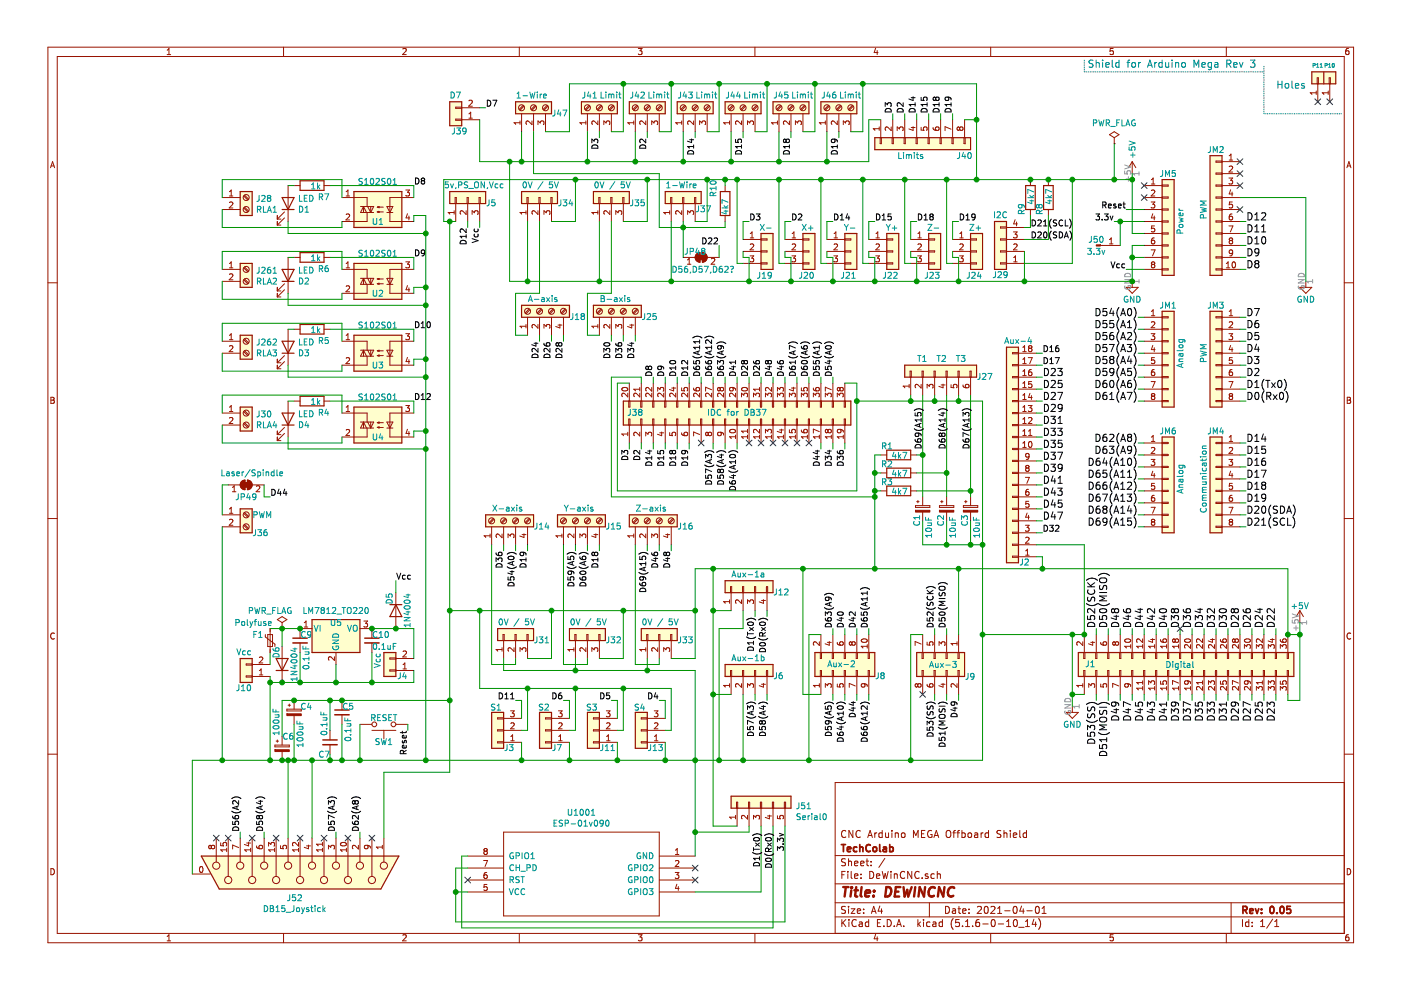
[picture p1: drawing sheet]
<svg xmlns="http://www.w3.org/2000/svg" width="297mm" height="210mm" viewBox="0 0 297 210" stroke-linecap="round" stroke-linejoin="round" font-family="sans-serif">
<path d="M.2 0h296.9v209.9h-296.9z" fill-rule="evenodd" fill="#fff" stroke="#fff" stroke-width=".21"/>
<g fill="none" stroke="#981200" stroke-width=".21">
<path d="M10.2 10h276.8v189.9h-276.8zM12.1 12h272.9v185.9h-272.9zM35.4 11.6h.8M35.4 10.6l.4-.3v1.3M60.1 10v2M85.4 10.4l.5-.1 .2 .3-.8 1h.8M110.1 10v2M135.3 10.3h.8l-.4 .5 .4 .1v.5l-.2 .2-.6-.2M160.1 10v2M185.6 10.2l-.3 .9h.9M186 10.7v.9M210 10v2"/>
<path d="M236 10.3h-.6l-.1 .6 .7-.1v.6l-.2 .2-.5-.2M260 10v2M279.1 19.3v.7M279.1 19.7h-1.3l.4 .3M279.3 16.5h.2v1.3h-.2zM279.4 17.8v3.8M281.6 19.7h-1.3l.4 .3M281.6 19.3v.7M281.8 16.5h.3v1.3h-.3zM281.9 17.8v3.8M285.9 10.3h-.4l-.1 .3-.1 .7 .2 .3 .5-.2-.1-.6h-.4l-.2 .2M10.7 35.6l.4-1.3 .5 1.3"/>
<path d="M10.8 35.2h.7M61.1 39.3v7.7M62.4 39.3h1.2M68.7 39.3h1.3M96.6 22.7h1.3v.3h-1.3zM96.6 25.3h1.3v.2h-1.3zM97.9 25.4h3.8M97.9 22.8h3.8M99.4 21.4l.5-.2 .2 .4-.7 .9h.7M99.4 25.1h.7M99.4 24.1l.4-.3v1.3M110.3 25.6v.8"/>
<path d="M110.3 26h-1.3l.3 .4M110.6 24.1v3.8M110.9 22.3l-.8 .9M111.1 22.5l-.8 .9M112.8 25.6v.8l-.9-.8-.4 .3 .1 .5M113.1 24.1v3.8M113.5 22.3l-.9 .9M113.6 22.5l-.8 .9M114.1 26.4v-.8l.4 .5 .2-.4 .4-.1 .2 .3-.1 .5M115.7 24.1v3.8M116 22.3l-.8 .9M116.2 22.5l-.9 .9"/>
<path d="M124.2 25.6v.8M124.2 26h-1.3l.4 .4M124.5 24.1v3.8M124.9 22.3l-.9 .9M125.1 22.5l-.9 .9M126.8 25.6v.8l-1-.8-.3 .3 .1 .5M127.1 24.1v3.8M127.4 22.3l-.8 .9M127.6 22.5l-.8 .9M128 26.4v-.8l.5 .5 .1-.4 .5-.1 .2 .3-.1 .5M129.6 24.1v3.8M130 22.3l-.9 .9"/>
<path d="M130.1 22.5l-.8 .9M134.4 25.6v.8M134.4 26h-1.3l.4 .4M134.7 24.1v3.8M135 22.3l-.8 .9M135.2 22.5l-.8 .9M136.9 25.6v.8l-.9-.8-.4 .3 .2 .5M137.2 24.1v3.8M137.6 22.3l-.9 .9M137.7 22.5l-.8 .9M138.2 26.4v-.8l.5 .5 .1-.4 .4-.1 .2 .3-.1 .5M139.8 24.1v3.8"/>
<path d="M140.1 22.3l-.8 .9M140.3 22.5l-.9 .9M144.5 26h-1.2l.3 .4M144.5 25.6v.8M144.9 24.1v3.8M145.2 22.3l-.9 .9M145.4 22.5l-.9 .9M147.1 25.6v.8l-1-.8-.3 .3 .1 .5M147.4 24.1v3.8M147.7 22.3l-.8 .9M147.9 22.5l-.8 .9M148.3 26.4v-.8l.5 .5 .1-.4 .5-.1 .2 .3-.1 .5"/>
<path d="M149.9 24.1v3.8M150.3 22.3l-.9 .9M150.4 22.5l-.8 .9M153.7 39.3v1.3M154.7 25.6v.8M154.7 26h-1.3l.4 .4M155 24.1v3.8M155.3 22.3l-.8 .9M155.5 22.5l-.8 .9M157.2 25.6v.8l-.9-.8-.4 .3 .2 .5M157.5 24.1v3.8M157.9 22.3l-.9 .9"/>
<path d="M158.1 22.5l-.9 .9M158.5 26.4v-.8l.5 .5 .1-.4 .4-.1 .3 .3-.2 .5M160.1 24.1v3.8M160.4 22.3l-.8 .9M160.6 22.5l-.8 .9M164.8 25.6v.8M164.8 26h-1.2l.3 .4M165.2 24.1v3.8M165.5 22.3l-.8 .9M165.7 22.5l-.9 .9M167.4 25.6v.8l-.9-.8-.4 .3 .1 .5M167.7 24.1v3.8"/>
<path d="M168 22.3l-.8 .9M168.2 22.5l-.8 .9M168.6 26.4v-.8l.5 .5 .1-.4 .5-.1 .2 .3-.1 .5M170.2 24.1v3.8M170.6 22.3l-.9 .9M170.7 22.5l-.8 .9M175 25.6v.8M175 26h-1.3l.4 .4M175.3 24.1v3.8M175.6 22.3l-.8 .9M175.8 22.5l-.8 .9M177.5 25.6v.8l-.9-.8-.3 .3 .1 .5"/>
<path d="M177.9 24.1v3.8M178.2 22.3l-.9 .9M178.4 22.5l-.9 .9M178.8 26.4v-.8l.5 .5 .1-.4 .4-.1 .3 .3-.2 .5M180.4 24.1v3.8M180.7 22.3l-.8 .9M180.9 22.5l-.8 .9M186.4 27.3h-1.3l.4 .3M186.4 26.9v.7M186.6 29.2h.3v1.3h-.3zM186.7 25.4v3.8M188.9 26.9v.8l-.9-.8-.3 .3 .1 .4"/>
<path d="M189.2 29.2h.2v1.3h-.2zM189.3 25.4v3.8M190.2 27.7v-.8l.5 .4 .1-.3 .5-.1 .2 .3-.1 .5M191.7 29.2h.2v1.3h-.2zM191.8 25.4v3.8M193.2 27h.8M193.6 26.9v.7l-.9-.3M194.2 29.2h.3v1.3h-.3zM194.4 25.4v3.8M195.3 27v.6h.6l-.1-.4 .2-.3h.3l.3 .3-.2 .4M196.8 29.2h.2v1.3h-.2zM196.9 25.4v3.8"/>
<path d="M197.8 27l.2 .5 .4 .1 .7-.1v-.5l-.2-.1-.5 .1-.1 .4 .3 .2M199.3 29.2h.3v1.3h-.3zM199.4 25.4v3.8M201.6 27.4l-1.2-.5v.8M201.8 29.2h.3v1.3h-.3zM202 25.4v3.8M203.5 27.2l-.3-.3-.3 .3v.2l.3 .2 .3-.2M203.5 27.2l.2-.3h.3l.2 .3-.1 .3-.1 .1h-.3l-.2-.2M203.5 27.2v.2M204.4 29.2h.2v1.3h-.2zM204.5 25.4v3.8M218.5 38.1v1.2"/>
<path d="M222.3 38.1v1.2M235.2 28.6l1-.7 1.1 .7-1.1 .6zM236.2 30.5h.1M236.2 29.2v1.3M240 34.3v2.5M240 34.3l-.7 1.2M240 34.3l.8 1.2M242.6 39.3h3.8M244.1 38.1l.4-.4v1.3M244.1 39h.7M246.4 39.2h1.3v.3h-1.3zM257.8 34.1h1.3v.3h-1.3z"/>
<path d="M257.8 36.7h1.3v.2h-1.3zM257.8 39.2h1.3v.3h-1.3zM259.1 39.3h3.8M259.1 34.3h3.8M259.1 36.8h3.8M260.6 37.7h.7l-.4 .5 .4 .2v.4l-.2 .2-.5-.1M260.6 35.3l.5-.1 .2 .4-.7 .9h.7M260.6 33l.4-.3v1.2M260.6 33.9h.7M285.6 35.6l.4-1.3 .4 1.3M285.7 35.2h.6M10.2 60h1.9"/>
<path d="M47.1 57.1h3.8M47.1 59.7h3.8M47.1 41.9h3.8M47.1 44.4h3.8M48.6 40.6l.4-.3v1.3M48.6 55.9l.4-.4v1.3M48.6 43l.5-.2 .3 .4-.8 .9h.8M48.6 58.2l.5-.1 .3 .3-.8 .9h.8M48.6 56.8h.8M48.6 41.6h.8M51.7 59.3l.8 .9M51.7 56.8l.8 .8"/>
<path d="M51.7 44.1l.8 .8M51.7 41.6l.8 .8M51.8 59.1l.9 .9M51.8 56.6l.9 .8M51.8 43.9l.9 .9M51.8 41.4l.9 .8M58.8 45.7v.8M58.8 47v.7M58.8 47.7h.8M58.8 46.5h.8M60.3 46.2l-1.5 1.5M60.3 44.9l-1.5 1.6"/>
<path d="M61.1 54.6v7.6M62.4 54.6h1.2M68.7 54.6h1.3M72.5 57.1h5.3v1.9M72.5 41.9h5.3v1.9M73.4 56.8h.7M73.4 41.6h.7M73.4 45.5l.5-.1 .2 .3-.8 .9h.8M73.4 40.6l.4-.3v1.3M73.4 55.9l.4-.4v1.3M76.4 59h2.8l-.6 1.3M76.4 43.8h2.8l-.6 1.3"/>
<path d="M77.1 43.8l-.7 1.3h2.8M77.1 43.8v1.3M77.1 59v1.3M77.1 59l-.7 1.3h2.8M77.1 59l.6 1.3M77.1 43.8l.6 1.3M77.8 45.1v1.9h-5.3M78 59l.6 1.3M78 43.8l.6 1.3M78.6 43.8v1.3M78.6 59v1.3M80 43.9l.4-.1v.2z"/>
<path d="M80 44.9l.4-.1v.3zM80 59.1l.4-.1v.3zM80 59.1h1.3M80 44.9h1.3M80 43.9h1.3M82 45.1h1.3M82 59h1.3l-.6 1.3zM82 43.8h1.3l-.6 1.3zM86 55.5h.8l-.4 .5 .3 .1 .1 .5-.2 .2-.6-.1M86 40.3h.8l-.4 .5 .3 .1 .1 .4-.2 .3-.6-.2M86.4 45.3l-.3 .9h.8M86.7 45.8v.8"/>
<path d="M87.7 57.1h-5v5.1h5M87.7 41.9h-5v5.1h5M96.3 45.1h-1.3l.4 .3M96.3 44.7v.7M96.5 41.9h.2v1.3h-.2zM96.6 43.2v3.8M98.8 44.7v.8l-.9-.8-.3 .2 .1 .5M99 41.9h.3v1.3h-.3zM99.2 43.2v3.8M100.1 45.5v-.8l.5 .4 .1-.3 .4-.1 .3 .2-.2 .6M101.6 41.9h.2v1.3h-.2zM101.7 43.2v3.8"/>
<path d="M111.5 44.7v.7M111.5 45.1h-1.2l.3 .3M111.7 41.9h.3v1.3h-.3zM111.9 43.2v3.8M114.1 44.7v.8l-1-.8-.3 .2 .1 .5M114.3 41.9h.2v1.3h-.2zM114.4 43.2v3.8M115.3 45.5v-.8l.5 .4 .1-.3 .5-.1 .2 .2-.1 .6M116.8 41.9h.3v1.3h-.3zM116.9 43.2v3.8M126.8 44.7v.7M126.8 45.1h-1.3l.3 .3"/>
<path d="M127 41.9h.2v1.3h-.2zM127.1 43.2v3.8M129.3 44.7v.8l-.9-.8-.4 .2 .1 .5M129.5 41.9h.2v1.3h-.2zM129.6 43.2v3.8M130.6 45.5v-.8l.4 .4 .2-.3 .4-.1 .2 .2-.1 .6M132 41.9h.3v1.3h-.3zM132.2 43.2v3.8M142 44.7v.7M142 45.1h-1.3l.4 .3M142.2 41.9h.2v1.3h-.2zM142.3 43.2v3.8"/>
<path d="M144.5 44.7v.8l-.9-.8-.3 .2 .1 .5M144.7 41.9h.3v1.3h-.3zM144.9 54.6h2.5M144.9 43.2v3.8M145.7 56h.8M145.7 55.1l.4-.3v1.2M145.8 45.5v-.8l.5 .4 .1-.3 .4-.1 .3 .2-.2 .6M147.3 41.9h.2v1.3h-.2zM147.4 43.2v3.8M147.7 53.9l.7-.3v2a1.02 1.02 0 0 1-.9-.6 1.02 1.02 0 0 1 .2-1.1zM148.9 53.6a1.02 1.02 0 0 1 1 1 1.02 1.02 0 0 1-1 1zM149.9 54.6h2.6"/>
<path d="M150.8 54.9l.5-.1 .3 .3-.8 .9h.8M153.7 45.7v1.3M157.5 55.8h3.9M157.5 53.3h3.9M157.5 50.8h3.9M159 54.2h.8l-.4 .5 .3 .2 .1 .4-.2 .2-.6-.1M159.1 51.8l.5-.1 .2 .4-.8 .9h.8M159.1 50.4h.7M159.1 49.5l.4-.3v1.2M161.4 50.6h1.2v.3h-1.2zM161.4 55.7h1.2v.3h-1.2zM161.4 53.2h1.2v.2h-1.2z"/>
<path d="M166.4 55.8h3.8M166.4 53.3h3.8M166.4 50.8h3.8M167.9 54.2h.8l-.4 .5 .3 .2 .1 .4-.3 .2-.5-.1M168 51.8l.4-.1 .3 .4-.8 .9h.8M168 50.4h.7M168 49.5l.3-.3v1.2M170.2 50.6h1.3v.3h-1.3zM170.2 55.7h1.3v.3h-1.3zM170.2 53.2h1.3v.2h-1.3zM175.3 55.8h3.8M175.3 53.3h3.8"/>
<path d="M175.3 50.8h3.8M176.8 54.2h.8l-.5 .5 .4 .2 .1 .4-.3 .2-.5-.1M176.8 51.8l.5-.1 .3 .4-.8 .9h.8M176.8 50.4h.8M176.8 49.5l.4-.3v1.2M179.1 50.6h1.3v.3h-1.3zM179.1 53.2h1.3v.2h-1.3zM179.1 55.7h1.3v.3h-1.3zM184.2 55.8h3.8M184.2 53.3h3.8M184.2 50.8h3.8M185.7 54.2h.8l-.5 .5 .4 .2 .1 .4-.3 .2-.5-.1"/>
<path d="M185.7 51.8l.5-.1 .3 .4-.8 .9h.8M185.7 50.4h.8M185.7 49.5l.4-.3v1.2M188 50.6h1.3v.3h-1.3zM188 55.7h1.3v.3h-1.3zM188 53.2h1.3v.2h-1.3zM193.1 55.8h3.8M193.1 53.3h3.8M193.1 50.8h3.8M194.6 54.2h.7l-.4 .5 .4 .2v.4l-.2 .2-.5-.1M194.6 51.8l.5-.1 .2 .4-.7 .9h.7M194.6 50.4h.7"/>
<path d="M194.6 49.5l.4-.3v1.2M196.9 50.6h1.3v.3h-1.3zM196.9 53.2h1.3v.2h-1.3zM196.9 55.7h1.3v.3h-1.3zM202 55.8h3.8M202 53.3h3.8M202 50.8h3.8M203.4 54.2h.8l-.4 .5 .4 .2v.4l-.2 .2-.6-.1M203.5 51.8l.5-.1 .2 .4-.8 .9h.8M203.5 50.4h.7M203.5 49.5l.4-.3v1.2M205.8 50.6h1.2v.3h-1.2z"/>
<path d="M205.8 53.2h1.2v.2h-1.2zM205.8 55.7h1.2v.3h-1.2zM212.1 48.1h1.3v.3h-1.3zM212.1 50.6h1.3v.3h-1.3zM212.1 53.2h1.3v.2h-1.3zM212.1 55.7h1.3v.3h-1.3zM213.4 55.8h3.8M213.4 53.3h3.8M213.4 50.8h3.8M213.4 48.2h3.8M214.9 49.2h.8l-.5 .5 .4 .1 .1 .4-.3 .2-.5-.1M214.9 51.8l.5-.1 .3 .4-.8 .9h.8"/>
<path d="M214.9 55.5h.8M214.9 54.6l.4-.4v1.3M215.2 46.6l-.3 .9h.8M215.5 47.1v.8M218.5 44.4v1.3M222.3 44.4v1.3M233.3 52h4.2M235.2 51.7h.8M235.2 50.8l.4-.4v1.3M240 59.7v1.2M242.6 54.6h3.8M242.6 57.1h3.8"/>
<path d="M242.6 41.9h3.8M242.6 44.4h3.8M242.6 47h3.8M242.6 49.5h3.8M242.6 52h3.8M244.1 42.8h.7l-.4 .5 .4 .1v.5l-.2 .2-.5-.1M244.1 53h.8l-.5 1.2M244.1 40.4l.5-.1 .2 .3-.7 1h.7M244.4 56.1l-.3 .2v.3l.3 .2 .3-.1 .1-.1v-.3l-.2-.2M244.4 56.1l-.3-.3 .3-.3h.2l.2 .3-.2 .3M244.4 56.1h.2M244.4 45.3l-.3 .9h.8"/>
<path d="M244.7 50.4h-.2a.79 .79 0 0 0-.1 1.3h.3l.1-.5-.2-.3h-.2l-.3 .3M244.7 45.8v.8M244.8 47.9h-.6l-.1 .6 .5-.1 .2 .2v.3l-.2 .3-.5-.2M246.4 41.8h1.3v.2h-1.3zM246.4 44.3h1.3v.3h-1.3zM246.4 46.8h1.3v.3h-1.3zM246.4 49.4h1.3v.2h-1.3zM246.4 51.9h1.3v.3h-1.3zM246.4 54.5h1.3v.2h-1.3zM246.4 57h1.3v.2h-1.3zM257.8 41.8h1.3v.2h-1.3zM257.8 44.3h1.3v.3h-1.3z"/>
<path d="M257.8 46.8h1.3v.3h-1.3zM257.8 49.4h1.3v.2h-1.3zM257.8 51.9h1.3v.3h-1.3zM257.8 54.5h1.3v.2h-1.3zM257.8 57h1.3v.2h-1.3zM259.1 54.6h3.8M259.1 57.1h3.8M259.1 41.9h3.8M259.1 44.4h3.8M259.1 47h3.8M259.1 49.5h3.8M259.1 52h3.8"/>
<path d="M260 56.8h.7M260 55.9l.4-.4v1.3M260.6 47.9h.8l-.5 1.3M260.9 51l-.3 .2v.3l.3 .2h.3l.1-.2v-.3l-.2-.2M260.9 51l-.3-.3 .3-.3h.2l.2 .3-.2 .3M260.9 51h.2M260.9 40.2l-.3 .9h.8M261.2 45.4h-.2a.79 .79 0 0 0-.1 1.2h.3l.1-.5-.2-.3h-.2l-.3 .3M261.2 40.7v.9M261.3 42.8h-.6l-.1 .6 .5-.1 .2 .3v.3l-.2 .2-.5-.1M261.3 55.6l.2-.1a.67 .67 0 0 1 .5 .7 .67 .67 0 0 1-.5 .6l-.3-.5zM261.3 53.5l-.2 .3-.4-.1-.1-.2 .1-.4 .4-.1 .2 .2-.1 .9-.5 .1"/>
<path d="M276.9 59.7v1.2M285 60h2M47.1 72.3h3.8M47.1 74.9h3.8M48.6 71.1l.4-.4v1.3M48.6 73.4l.5-.1 .3 .3-.8 1h.8M48.6 72h.8M51.7 74.6l.8 .8M51.7 72l.8 .9M51.8 74.4l.9 .8M51.8 71.8l.9 .9M58.8 60.9v.8"/>
<path d="M58.8 62.2v.8M58.8 76.2v.7M58.8 77.4v.8M58.8 78.2h.8M58.8 76.9h.8M58.8 63h.8M58.8 61.7h.8M60.3 76.7l-1.5 1.5M60.3 75.4l-1.5 1.5M60.3 61.4l-1.5 1.6M60.3 60.2l-1.5 1.5M61.1 69.8v7.6"/>
<path d="M62.4 69.8h1.2M68.7 69.8h1.3M72.5 72.3h5.3v2M73.4 72h.7M73.4 76l.5-.2 .2 .4-.8 .9h.8M73.4 71.1l.4-.4v1.3M73.4 60.7l.5-.1 .2 .4-.8 .9h.8M76.4 74.3h2.8l-.6 1.2M77.1 74.3v1.2M77.1 74.3l-.7 1.2h2.8M77.1 74.3l.6 1.2M77.8 75.5v1.9h-5.3"/>
<path d="M77.8 60.3v1.9h-5.3M78 74.3l.6 1.2M78.6 74.3v1.2M80 60.2l.4-.2v.3zM80 74.4l.4-.1v.2zM80 75.4l.4-.1v.2zM80 75.4h1.3M80 74.4h1.3M80 60.2h1.3M82 75.5h1.3M82 74.3h1.3l-.6 1.2zM82 60.3h1.3"/>
<path d="M86 70.7h.8l-.4 .5 .3 .2 .1 .4-.2 .2-.6-.1M86.4 75.8l-.3 .9h.8M86.4 60.5l-.3 .9h.8M86.7 61v.9M86.7 76.3v.8M87.7 72.3h-5v5.1h5M111.5 69.2h-1.2l.3 .3M111.5 68.8v.7M111.9 67.3v3.8M112.2 65.5l-.9 .9M112.4 65.7l-.9 .8M114.1 68.8v.8l-1-.8-.3 .2 .1 .5"/>
<path d="M114.4 67.3v3.8M114.7 65.5l-.8 .9M114.9 65.7l-.8 .8M115.3 69.6v-.8l.5 .4 .1-.3 .5-.1 .2 .2-.1 .6M116.9 67.3v3.8M117.3 65.5l-.9 .9M117.4 65.7l-.8 .8M118.3 68.9h.8M118.7 68.7v.8l-.9-.3M119.5 67.3v3.8M119.8 65.5l-.8 .9M120 65.7l-.9 .8"/>
<path d="M126.8 68.8v.7M126.8 69.2h-1.3l.3 .3M127.1 67.3v3.8M127.4 65.5l-.8 .9M127.6 65.7l-.8 .8M129.3 68.8v.8l-.9-.8-.4 .2 .1 .5M129.6 67.3v3.8M130 65.5l-.9 .9M130.1 65.7l-.8 .8M130.6 69.6v-.8l.4 .4 .2-.3 .4-.1 .2 .2-.1 .6M132.2 67.3v3.8M132.5 65.5l-.8 .9"/>
<path d="M132.7 65.7l-.9 .8M133.5 68.9h.9M133.9 68.7v.8l-.9-.3M134.7 67.3v3.8M135 65.5l-.8 .9M135.2 65.7l-.8 .8M193 78.7h.2v1.3h-.2zM193.1 80v3.8M195.5 78.7h.3v1.3h-.3zM195.6 80v3.8M198 78.7h.3v1.3h-.3zM198.2 80v3.8"/>
<path d="M200.6 78.7h.2v1.3h-.2zM200.7 80v3.8M203.1 78.7h.3v1.3h-.3zM203.2 80v3.8M205.7 78.7h.2v1.3h-.2zM205.8 80v3.8M214.7 79.8h1.2v.3h-1.2zM214.7 77.3h1.2v.3h-1.2zM214.7 74.8h1.2v.2h-1.2zM215.9 74.9h3.8M215.9 80h3.8M215.9 77.4h3.8"/>
<path d="M216.8 74.6h.8M216.8 77.1h.8M216.8 79.6h.8M216.8 73.6l.4-.3v1.3M216.8 76.2l.4-.4v1.3M216.8 78.7l.4-.3v1.2M218 75.8h.9l-.6 1.3M218.3 73.8l-.2-.2 .2-.3h.2l.3 .2-.3 .3M218.3 73.8l-.2 .3v.3l.2 .2 .4-.1 .1-.2v-.2l-.3-.3M218.3 73.8h.2M218.7 78.4l-.5 .1-.1 .4v.6l.6 .1 .1-.2-.1-.5-.4-.1-.2 .3M238.8 60.9h2.5l-1.3 1.3z"/>
<path d="M242.6 69.8h3.8M242.6 72.3h3.8M242.6 74.9h3.8M242.6 80h3.8M242.6 67.3h3.8M242.6 77.4h3.8M244.1 70.7h.7l-.4 .5 .4 .2v.4l-.2 .2-.5-.1M244.1 66l.4-.3v1.2M244.1 68.3l.5-.1 .2 .4-.7 .9h.7M244.1 66.9h.7M244.4 73.2l-.3 .9h.8M244.7 78.4h-.2a.79 .79 0 0 0-.1 1.2h.3l.1-.5-.2-.3h-.2l-.3 .3"/>
<path d="M244.7 73.7v.9M244.8 75.8h-.6l-.1 .6 .5-.1 .2 .3v.3l-.2 .2-.5-.1M246.4 67.1h1.3v.3h-1.3zM246.4 69.7h1.3v.2h-1.3zM246.4 72.2h1.3v.3h-1.3zM246.4 74.8h1.3v.2h-1.3zM246.4 77.3h1.3v.3h-1.3zM246.4 79.8h1.3v.3h-1.3zM257.8 67.1h1.3v.3h-1.3zM257.8 69.7h1.3v.2h-1.3zM257.8 72.2h1.3v.3h-1.3zM257.8 74.8h1.3v.2h-1.3z"/>
<path d="M257.8 77.3h1.3v.3h-1.3zM257.8 79.8h1.3v.3h-1.3zM259.1 69.8h3.8M259.1 72.3h3.8M259.1 74.9h3.8M259.1 80h3.8M259.1 67.3h3.8M259.1 77.4h3.8M260.6 70.7h.7l-.4 .5 .4 .2v.4l-.2 .2-.5-.1M260.6 66l.4-.3v1.2M260.6 68.3l.5-.1 .2 .4-.7 .9h.7M260.6 66.9h.7"/>
<path d="M260.9 73.2l-.3 .9h.8M261.2 78.4h-.2a.79 .79 0 0 0-.1 1.2h.3l.1-.5-.2-.3h-.2l-.3 .3M261.2 73.7v.9M261.3 75.8h-.6l-.1 .6 .5-.1 .2 .3v.3l-.2 .2-.5-.1M275.6 60.9h2.5l-1.2 1.3zM10.8 84.2h.4l.3 .3-.3 .3 .3 .3-.2 .4h-.5zM10.8 84.8h.4M47.1 87.6h3.8M47.1 90.1h3.8M48.6 86.3l.4-.3v1.3M48.6 88.6l.5-.1 .3 .4-.8 .9h.8M48.6 87.3h.8"/>
<path d="M51.7 89.8l.8 .8M51.7 87.3l.8 .8M51.8 89.6l.9 .8M51.8 87.1l.9 .8M58.8 91.4v.7M58.8 92.7v.7M58.8 93.4h.8M58.8 92.1h.8M60.3 91.9l-1.5 1.5M60.3 90.6l-1.5 1.5M61.1 85v7.7M62.4 85h1.2"/>
<path d="M68.7 85h1.3M72.5 87.6h5.3v1.9M73.4 87.3h.7M73.4 91.2l.5-.1 .2 .3-.8 .9h.8M73.4 86.3l.4-.3v1.3M76.4 89.5h2.8l-.6 1.3M77.1 89.5l-.7 1.3h2.8M77.1 89.5v1.3M77.1 89.5l.6 1.3M77.8 90.8v1.9h-5.3M78 89.5l.6 1.3M78.6 89.5v1.3"/>
<path d="M80 90.6h1.3M80 90.6l.4-.1v.3zM80 89.6l.4-.1v.2zM80 89.6h1.3M82 90.8h1.3M82 89.5h1.3l-.6 1.3zM86 86h.8l-.4 .5 .3 .1 .1 .4-.2 .3-.6-.2M86.4 91l-.3 .9h.8M86.7 91.5v.8M87.7 87.6h-5v5.1h5M132 82.3a.61 .61 0 0 1 .7-.2 .61 .61 0 0 1 .3 .6 .76 .76 0 0 1-1.2-.2zM133.1 83.4v.8l-.9-.8-.4 .2 .2 .5"/>
<path d="M133.1 91.6v.8M133.1 92h-1.3l.4 .4M133.3 85h.3v1.3h-.3zM133.3 88.8h.3v1.3h-.3zM133.4 81.2v3.8M133.4 90.1v3.8M135.6 83.4v.8l-.9-.8-.3 .2 .1 .5M135.6 82.5h-1.2l.3 .4M135.6 91.6v.8l-.9-.8-.3 .3 .1 .5M135.6 82.1v.8M135.8 85h.3v1.3h-.3zM135.8 88.8h.3v1.3h-.3z"/>
<path d="M136 81.2v3.8M136 90.1v3.8M136.9 92.4v-.8l.5 .5 .1-.4 .4-.1 .3 .3-.1 .5M138.2 82.1v.8l-.9-.8-.4 .3 .1 .5M138.2 83.4v.8l-.9-.8-.4 .2 .1 .5M138.4 85h.2v1.3h-.2zM138.4 88.8h.2v1.3h-.2zM138.5 81.2v3.8M138.5 90.1v3.8M139.4 82.9v-.8l.5 .5 .2-.4 .4-.1 .2 .3-.1 .5M139.9 91.8h.8M140.3 91.6v.8l-.9-.3"/>
<path d="M140.7 83.4v.8l-.9-.8-.4 .2 .2 .5M140.9 85h.3v1.3h-.3zM140.9 88.8h.3v1.3h-.3zM141 81.2v3.8M141 90.1v3.8M142 91.7v.6l.6 .1-.1-.5 .2-.3h.3l.3 .3-.2 .5M142.4 82.3h.9M142.8 82.1v.8l-.9-.3M143.3 83.4v.8l-1-.8-.3 .2 .1 .5M143.5 85h.2v1.3h-.2zM143.5 88.8h.2v1.3h-.2zM143.6 81.2v3.8"/>
<path d="M143.6 90.1v3.8M144.5 91.8l.2 .4 .4 .2 .6-.1v-.5l-.1-.2-.5 .2-.1 .3 .3 .3M144.5 82.2v.6l.6 .1-.1-.5 .3-.3h.3l.2 .3-.1 .5M145.8 83.4v.8l-.9-.8-.4 .2 .2 .5M146 85h.2v1.3h-.2zM146 88.8h.2v1.3h-.2zM146.1 81.2v3.8M146.1 90.1v3.8M147.1 82.3l.1 .4 .4 .2 .6-.1 .1-.5-.2-.2-.5 .2-.1 .3 .3 .3M148.3 83.4v.8l-.9-.8-.3 .2 .1 .5M148.3 92.1l-1.2-.5v.8M148.5 85h.3v1.3h-.3z"/>
<path d="M148.5 88.8h.3v1.3h-.3zM148.7 81.2v3.8M148.7 90.1v3.8M150.2 91.9l.2-.3h.2l.3 .3-.1 .4-.2 .1h-.2l-.2-.3M150.2 91.9l-.3-.3-.3 .3v.2l.3 .3 .3-.3M150.2 91.9v.2M150.9 83.4v.8l-.9-.8-.4 .2 .1 .5M150.9 82.6l-1.3-.5v.8M151.1 85h.2v1.3h-.2zM151.1 88.8h.2v1.3h-.2zM151.2 81.2v3.8M151.2 90.1v3.8"/>
<path d="M152.7 82.4l.2-.3h.3l.2 .3v.4l-.2 .1-.4-.1-.1-.2M152.7 91.6l.2 .3v.4l-.2 .1-.4-.1-.2-.4 .3-.3 .9 .2 .1 .5M152.7 82.4l-.3-.3-.3 .3 .2 .4h.3l.1-.2M152.7 82.4v.2M153.4 83.4v.8l-.9-.8-.4 .2 .2 .5M153.6 85h.3v1.3h-.3zM153.6 88.8h.3v1.3h-.3zM153.7 81.2v3.8M153.7 90.1v3.8M154.8 91.2a.61 .61 0 0 1 .7-.2 .61 .61 0 0 1 .4 .6 .76 .76 0 0 1-1.2-.3zM155.2 82.1l.3 .3-.1 .4h-.6l-.1-.4 .2-.3 .7 .1 .3 .2v.4M155.9 83.4v.8l-.9-.8-.3 .2 .1 .5"/>
<path d="M155.9 92.3v.7M155.9 92.6h-1.2l.3 .4M156.2 85h.2v1.3h-.2zM156.2 88.8h.2v1.3h-.2zM156.3 81.2v3.8M156.3 90.1v3.8M157.2 84.2v-.8l.5 .4 .1-.4h.6l.1 .2-.1 .6M157.3 82.3a.61 .61 0 0 1 .7-.2 .61 .61 0 0 1 .4 .6 .76 .76 0 0 1-1.2-.2zM158.5 91v.8M158.5 92.3v.7M158.5 92.6h-1.3l.4 .4M158.5 91.4h-1.3l.4 .4"/>
<path d="M158.7 85h.2v1.3h-.2zM158.7 88.8h.2v1.3h-.2zM158.8 81.2v3.8M158.8 90.1v3.8M159.8 84.2v-.8l.4 .4 .2-.4h.5l.1 .2-.1 .6M161 82.5h-1.2l.3 .4M161 91v.8l-.9-.8-.3 .3 .1 .5M161 82.1v.8M161 92.3v.7M161 92.6h-1.2l.3 .4M161.2 85h.3v1.3h-.3zM161.2 88.8h.3v1.3h-.3z"/>
<path d="M161.4 81.2v3.8M161.4 90.1v3.8M162.3 84.2v-.8l.5 .4 .1-.4h.5l.2 .2-.2 .6M162.3 91.8v-.8l.5 .5 .1-.4 .4-.1 .3 .3-.2 .5M163.6 92.6h-1.3l.3 .4M163.6 82.1v.8l-1-.8-.3 .3 .1 .5M163.6 92.3v.7M163.8 85h.2v1.3h-.2zM163.8 88.8h.2v1.3h-.2zM163.9 81.2v3.8M163.9 90.1v3.8M164.8 82.9v-.8l.5 .5 .1-.4 .5-.1 .2 .3-.1 .5"/>
<path d="M164.8 84.2v-.8l.5 .4 .1-.4h.6l.1 .2-.1 .6M165.3 91.2h.8M165.7 91v.8l-.9-.3M166.1 92.3v.7M166.1 92.6h-1.3l.4 .4M166.3 85h.3v1.3h-.3zM166.3 88.8h.3v1.3h-.3zM166.4 81.2v3.8M166.4 90.1v3.8M167.4 91.1v.6l.6 .1-.1-.5 .2-.3h.3l.2 .3-.1 .5M167.4 84.2v-.8l.5 .4 .1-.4h.5l.1 .2-.1 .6M167.8 82.3h.8"/>
<path d="M168.2 82.1v.8l-.9-.3M168.6 92.6h-1.2l.3 .4M168.6 92.3v.7M168.8 85h.3v1.3h-.3zM168.8 88.8h.3v1.3h-.3zM169 81.2v3.8M169 90.1v3.8M169.9 91.2l.1 .4 .5 .2 .6-.1v-.5l-.2-.2-.4 .2-.1 .3 .2 .3M169.9 82.2v.6l.6 .1-.1-.5 .2-.3h.3l.3 .3-.1 .5M169.9 84.2v-.8l.5 .4 .1-.4h.6l.1 .2-.1 .6M171.2 92.6h-1.3l.4 .4M171.2 92.3v.7"/>
<path d="M171.4 85h.2v1.3h-.2zM171.4 88.8h.2v1.3h-.2zM171.5 81.2v3.8M171.5 90.1v3.8M172.4 82.3l.2 .4 .4 .2 .6-.1 .1-.5-.2-.2-.5 .2-.1 .3 .3 .3M172.4 84.2v-.8l.5 .4 .2-.4h.5l.1 .2-.1 .6M173.7 92.3v.7M173.7 91.5l-1.3-.5v.8M173.7 92.6h-1.3l.4 .4M173.9 85h.3v1.3h-.3zM173.9 88.8h.3v1.3h-.3zM174 81.2v3.8"/>
<path d="M174 90.1v3.8M175 84.2v-.8l.5 .4 .1-.4h.5l.2 .2-.2 .6M175.5 91.3l-.2-.3-.3 .3 .1 .4h.3l.1-.2M175.5 91.3l.3-.3h.2l.3 .3-.1 .3-.2 .2-.4-.1-.1-.2M175.5 91.3v.2M176.3 82.6l-1.3-.5v.8M176.3 92.3v.7M176.3 92.6h-1.3l.3 .4M176.5 85h.2v1.3h-.2zM176.5 88.8h.2v1.3h-.2zM176.6 81.2v3.8M176.6 90.1v3.8"/>
<path d="M177.5 84.2v-.8l.5 .4 .1-.4h.6l.1 .2-.1 .6M178.1 82.4l-.3-.3-.3 .3 .2 .4h.3l.1-.2M178.1 91l.2 .3v.3l-.6 .1-.2-.4 .3-.3 .7 .1 .2 .2 .1 .3M178.1 82.4l.2-.3h.3l.2 .3-.1 .4-.1 .1-.4-.1-.1-.2M178.1 82.4v.2M178.8 92.3v.7M178.8 92.6h-1.3l.4 .4M179 85h.3v1.3h-.3zM179 88.8h.3v1.3h-.3zM179.1 81.2v3.8M179.1 90.1v3.8M186.7 96.5h1.3"/>
<path d="M192.8 81.5v.7M192.8 81.9h-1.3l.3 .3M193.1 96.5h1.3M195.3 81.5v.8l-.9-.8-.4 .2 .2 .5M196.6 82.3v-.8l.4 .4 .2-.3 .4-.1 .2 .2-.1 .6M199.5 81.6h.9M199.9 81.4v.8l-.8-.3M201.6 81.6v.5l.7 .1-.2-.5 .3-.2h.3l.2 .2-.1 .5M204.2 81.6l.1 .4 .4 .2 .7-.1v-.5l-.2-.1-.5 .1v.4l.2 .2M214.7 82.4h1.2v.2h-1.2zM214.7 84.9h1.2v.3h-1.2zM214.7 87.5h1.2v.2h-1.2z"/>
<path d="M214.7 90h1.2v.2h-1.2zM214.7 92.5h1.2v.3h-1.2zM214.7 95.1h1.2v.2h-1.2zM214.7 97.6h1.2v.3h-1.2zM215.9 85h3.8M215.9 87.6h3.8M215.9 90.1h3.8M215.9 82.5h3.8M215.9 95.2h3.8M215.9 92.7h3.8M215.9 97.7h3.8M216.8 87.3h.8"/>
<path d="M216.8 89.8h.8M216.8 94.9h.8M216.8 84.7h.8M216.8 82.2h.8M216.8 81.3l.4-.4v1.3M216.8 83.8l.4-.4v1.3M216.8 86.3l.4-.3v1.3M216.8 88.9l.4-.4v1.3M216.8 91.4l.4-.3v1.2M216.8 94l.4-.4v1.3M216.8 92.3h.8M217.7 99.2l-.2-.2 .2-.3h.2l.3 .2-.3 .3"/>
<path d="M217.7 99.2l-.2 .3v.2l.2 .2h.4l.1-.2v-.2l-.3-.3M217.7 99.2h.2M218 86h.8l-.4 .5 .3 .1 .1 .4-.3 .3-.5-.2M218.1 88.6l.4-.1 .3 .4-.8 .9h.8M218.1 92.3h.7M218.1 91.4l.3-.3v1.2M218.2 93.7l.2-.1a.67 .67 0 0 1 .4 .6 .67 .67 0 0 1-.4 .7l-.3-.5zM218.2 96.7l-.3 .2h-.3l-.1-.2v-.4l.4-.2 .3 .3-.2 .9-.4 .1M218.4 83.4l-.3 .9h.8M218.7 83.9v.8M218.7 80.9h-.6v.6l.4-.1 .3 .2v.3l-.3 .3-.4-.2M242.6 85h3.8"/>
<path d="M242.6 96.5h3.8M242.6 93.9h3.8M242.6 99h3.8M242.6 82.5h3.8M244.1 97.4h.7l-.4 .5 .4 .1v.4l-.2 .3-.5-.2M244.1 80.9h.8l-.5 1.3M244.1 93.6h.7M244.1 95l.5-.1 .2 .3-.7 .9h.7M244.1 92.7l.4-.4v1.3M244.4 84l-.3-.3 .3-.3h.2l.2 .3-.2 .3M244.4 84l-.3 .2v.3l.3 .2h.3l.1-.2v-.3l-.2-.2M244.4 84h.2"/>
<path d="M244.4 99.9l-.3 .9h.8M246.4 82.4h1.3v.2h-1.3zM246.4 84.9h1.3v.3h-1.3zM246.4 93.8h1.3v.3h-1.3zM246.4 96.3h1.3v.3h-1.3zM246.4 98.9h1.3v.2h-1.3zM257.8 82.4h1.3v.2h-1.3zM257.8 84.9h1.3v.3h-1.3zM257.8 93.8h1.3v.3h-1.3zM257.8 96.3h1.3v.3h-1.3zM257.8 98.9h1.3v.2h-1.3zM259.1 85h3.8"/>
<path d="M259.1 96.5h3.8M259.1 93.9h3.8M259.1 99h3.8M259.1 82.5h3.8M260.6 97.4h.7l-.4 .5 .4 .1v.4l-.2 .3-.5-.2M260.6 80.9h.8l-.5 1.3M260.6 92.7l.4-.4v1.3M260.6 93.6h.7M260.6 95l.5-.1 .2 .3-.7 .9h.7M260.9 84l-.3-.3 .3-.3h.2l.2 .3-.2 .3M260.9 84l-.3 .2v.3l.3 .2h.3l.1-.2v-.3l-.2-.2M260.9 84h.2"/>
<path d="M260.9 99.9l-.3 .9h.8M285.6 84.2h.5l.2 .3-.2 .3 .3 .3-.2 .4h-.6zM285.6 84.8h.5M10.2 109.9h1.9M47.1 109.2h3.8M47.1 111.7h3.8M48.4 102.8h2.5M48.6 108.8h.8M48.6 107.9l.4-.3v1.2M48.6 110.2l.5-.1 .3 .4-.8 .9h.8M49.3 104.3h.7M49.3 103.3l.4-.3v1.3"/>
<path d="M51.2 102.1l.7-.3v2a1.02 1.02 0 0 1-.9-.6 1.02 1.02 0 0 1 .2-1.1zM51.7 111.4l.8 .8M51.7 108.8l.8 .9M51.8 111.2l.9 .8M51.8 108.7l.9 .8M52.4 101.8a1.02 1.02 0 0 1 1.1 1 1.02 1.02 0 0 1-1.1 1zM53.5 102.8h2.5M54.4 103.1l.4-.1 .3 .3-.8 1h.8M103.9 113.2v.8M103.9 113.6h-1.3l.4 .4M104.2 111.7v3.8M104.6 109.9l-.9 .9"/>
<path d="M104.7 110.1l-.8 .9M106.4 113.2v.8l-.9-.8-.3 .3 .1 .5M106.8 111.7v3.8M107.1 109.9l-.8 .9M107.3 110.1l-.9 .9M107.7 114v-.8l.5 .5 .1-.4 .5-.1 .2 .3-.1 .5M109.3 111.7v3.8M109.6 109.9l-.8 .9M109.8 110.1l-.8 .9M110.7 113.3h.8M111.1 113.2v.8l-.9-.3M111.9 111.7v3.8"/>
<path d="M112.2 109.9l-.9 .9M112.4 110.1l-.9 .9M119.1 113.6h-1.2l.3 .4M119.1 113.2v.8M119.5 111.7v3.8M119.8 109.9l-.8 .9M120 110.1l-.9 .9M121.7 113.2v.8l-.9-.8-.4 .3 .1 .5M122 111.7v3.8M122.3 109.9l-.8 .9M122.5 110.1l-.8 .9M122.9 114v-.8l.5 .5 .2-.4 .4-.1 .2 .3-.1 .5"/>
<path d="M124.5 111.7v3.8M124.9 109.9l-.9 .9M125.1 110.1l-.9 .9M125.9 113.3h.9M126.3 113.2v.8l-.9-.3M127.1 111.7v3.8M127.4 109.9l-.8 .9M127.6 110.1l-.8 .9M134.4 113.2v.8M134.4 113.6h-1.3l.4 .4M134.7 111.7v3.8M135 109.9l-.8 .9"/>
<path d="M135.2 110.1l-.8 .9M136.9 113.2v.8l-.9-.8-.4 .3 .2 .5M137.2 111.7v3.8M137.6 109.9l-.9 .9M137.7 110.1l-.8 .9M138.2 114v-.8l.5 .5 .1-.4 .4-.1 .2 .3-.1 .5M139.8 111.7v3.8M140.1 109.9l-.8 .9M140.3 110.1l-.9 .9M141.1 113.3h.9M141.6 113.2v.8l-.9-.3M142.3 111.7v3.8"/>
<path d="M142.6 109.9l-.8 .9M142.8 110.1l-.8 .9M186.7 104.1h1.3M186.7 100.3h1.3M193.1 104.1h1.3M193.1 100.3h1.3M194.1 107.2h3v.4h-3zM194.4 106.4h.5M194.6 106.1v.5M195.6 105.4v1.8M195.6 108.6v1.8M199.2 107.2h3v.4h-3z"/>
<path d="M199.4 106.4h.5M199.7 106.1v.5M200.7 105.4v1.8M200.7 108.6v1.8M204.3 107.2h3v.4h-3zM204.5 106.4h.5M204.8 106.1v.5M205.8 105.4v1.8M205.8 108.6v1.8M214.7 105.2h1.2v.3h-1.2zM214.7 100.1h1.2v.3h-1.2zM214.7 102.7h1.2v.2h-1.2z"/>
<path d="M214.7 107.8h1.2v.2h-1.2zM214.7 110.3h1.2v.3h-1.2zM214.7 112.8h1.2v.3h-1.2zM214.7 115.4h1.2v.2h-1.2zM214.7 117.9h1.2v.3h-1.2zM215.9 100.3h3.8M215.9 102.8h3.8M215.9 118h3.8M215.9 115.5h3.8M215.9 113h3.8M215.9 110.4h3.8M215.9 107.9h3.8"/>
<path d="M215.9 105.4h3.8M217.4 111.4h.8l-.4 .4 .3 .2 .1 .4-.3 .2-.5-.1M217.4 101.2h.8l-.5 1.3M217.5 116.8l.3-.4v1.3M217.5 117.7h.7M217.5 114l.4-.1 .3 .4-.8 .9h.8M217.8 108.8l-.3 .9h.7M218.1 103.8h-.3a.79 .79 0 0 0-.1 1.2h.4l.1-.5-.3-.3h-.2l-.2 .3M218.1 109.3v.8M218.1 106.3h-.6v.6l.4-.1 .3 .2v.3l-.3 .3-.4-.2M242.6 104.1h3.8M242.6 109.2h3.8"/>
<path d="M242.6 111.7h3.8M242.6 101.5h3.8M242.6 106.6h3.8M244.1 107.6h.8l-.5 1.2M244.4 110.7l-.3-.3 .3-.3h.2l.2 .3-.2 .3M244.4 110.7l-.3 .2v.2l.3 .3 .3-.1 .1-.2v-.2l-.2-.2M244.4 110.7h.2M244.7 105h-.2a.79 .79 0 0 0-.1 1.3l.3-.1 .1-.4-.2-.3h-.2l-.3 .3M244.7 100.4v.8M244.8 102.5h-.6l-.1 .6 .5-.1 .2 .2v.3l-.2 .3-.5-.2M246.4 101.4h1.3v.3h-1.3zM246.4 104h1.3v.2h-1.3z"/>
<path d="M246.4 106.5h1.3v.2h-1.3zM246.4 109h1.3v.3h-1.3zM246.4 111.6h1.3v.2h-1.3zM257.8 101.4h1.3v.3h-1.3zM257.8 104h1.3v.2h-1.3zM257.8 106.5h1.3v.2h-1.3zM257.8 109h1.3v.3h-1.3zM257.8 111.6h1.3v.2h-1.3zM259.1 104.1h3.8M259.1 109.2h3.8M259.1 111.7h3.8M259.1 101.5h3.8"/>
<path d="M259.1 106.6h3.8M260.6 107.6h.8l-.5 1.2M260.9 110.7l-.3-.3 .3-.3h.2l.2 .3-.2 .3M260.9 110.7l-.3 .2v.2l.3 .3 .3-.1 .1-.2v-.2l-.2-.2M260.9 110.7h.2M261.2 105h-.2a.79 .79 0 0 0-.1 1.3l.3-.1 .1-.4-.2-.3h-.2l-.3 .3M261.2 100.4v.8M261.3 102.5h-.6l-.1 .6 .5-.1 .2 .2v.3l-.2 .3-.5-.2M285 109.9h2M11.5 134.3a.58 .58 0 0 0-.8 .5 .58 .58 0 0 0 .8 .6M55 139.4l.5-.1 .2 .3-.8 1h.8M56.3 134.5v.6l2 1.5v.5"/>
<path d="M56.8 134.5h1v2.6h-1zM57.3 133.3v5.1M58.8 131.4l1-.7 1 .7-1 .6zM59.8 133.3h.1M59.8 132v1.3M59.8 137.1v7.6M63.6 136.3v2.1M64.5 132.9h.7M64.5 132l.4-.3v1.2M66.2 133.3h-2.6v2M70.9 139.2v.8l-.9-.8-.4 .3 .2 .5M71.2 138.4v2.5"/>
<path d="M76.3 133.3h2.6v2M77.1 131.7h.8l-.4 .5 .4 .1v.4l-.2 .2-.6-.1M78.9 136.3v2.1M82.7 139.5h1.2v.2h-1.2zM83.9 139.6h3.8M83.9 125.7v7.6M85.5 138.1l.4-.1 .3 .4-.8 .9h.8M106.4 137.7h-1.2l.3 .4M106.4 137.3v.8M106.6 134.5h.3v1.3h-.3zM106.8 135.8v3.8M109 137.3v.8l-.9-.8-.4 .3 .1 .5"/>
<path d="M109.2 134.5h.2v1.3h-.2zM109.3 135.8v3.8M110.3 138.1v-.8l.4 .5 .2-.4 .4-.1 .2 .3-.1 .5M111.7 134.5h.3v1.3h-.3zM111.9 135.8v3.8M121.7 137.7h-1.3l.4 .4M121.7 137.3v.8M121.9 134.5h.2v1.3h-.2zM122 135.8v3.8M124.2 137.3v.8l-.9-.8-.4 .3 .2 .5M124.4 134.5h.3v1.3h-.3zM124.5 135.8v3.8"/>
<path d="M125.5 138.1v-.8l.5 .5 .1-.4 .4-.1 .3 .3-.2 .5M127 134.5h.2v1.3h-.2zM127.1 135.8v3.8M136.9 137.3v.8M136.9 137.7h-1.3l.4 .4M137.1 134.5h.3v1.3h-.3zM137.2 135.8v3.8M139.4 137.3v.8l-.9-.8-.3 .3 .1 .5M139.6 134.5h.3v1.3h-.3zM139.8 135.8v3.8M140.7 138.1v-.8l.5 .5 .1-.4 .5-.1 .2 .3-.1 .5M142.2 134.5h.2v1.3h-.2z"/>
<path d="M142.3 135.8v3.8M154.7 127.2v.7M154.7 127.6h-1.3l.4 .3M154.9 124.4h.2v1.3h-.2zM155 125.7v3.8M157.2 127.2v.8l-.9-.8-.4 .2 .2 .5M157.4 124.4h.3v1.3h-.3zM157.5 125.7v3.8M158.5 128v-.8l.5 .4 .1-.3 .4-.1 .3 .2-.2 .6M160 124.4h.2v1.3h-.2zM160.1 125.7v3.8M161.5 127.3h.8"/>
<path d="M161.9 127.1v.8l-.9-.3M162.5 124.4h.3v1.3h-.3zM162.6 125.7v3.8M173.7 136.1v.8l-.9-.8-.4 .2 .2 .5M173.9 138.4h.3v1.2h-.3zM174 134.5v3.9M175.4 136.2h.9M175.8 136v.8l-.9-.3M176.5 138.4h.2v1.2h-.2zM176.6 134.5v3.9M177.5 136.2l.2 .4 .4 .2 .6-.1v-.5l-.1-.1-.5 .1-.1 .3 .3 .3M179 138.4h.3v1.2h-.3z"/>
<path d="M179.1 134.5v3.9M180.6 136.3v.2M180.6 136.3l-.2-.2-.3 .2v.2l.2 .3 .3-.3M180.6 136.3l.3-.2h.2l.2 .2v.4l-.2 .1h-.2l-.3-.3M181.5 138.4h.3v1.2h-.3zM181.7 134.5v3.9M182.7 135.6a.61 .61 0 0 1 .7-.2 .61 .61 0 0 1 .4 .6 .76 .76 0 0 1-1.2-.2zM183.9 136.7v.7M183.9 137h-1.3l.4 .4M184.1 138.4h.2v1.2h-.2zM184.2 134.5v3.9M195.3 136.5l-1.3-.5v.9"/>
<path d="M195.5 138.4h.3v1.2h-.3zM195.6 134.5v3.9M196.6 136.1v.6l.6 .1-.2-.5 .3-.2h.3l.2 .2-.1 .5M198 138.4h.3v1.2h-.3zM198.2 134.5v3.9M199.1 136.9v-.8l.5 .4 .1-.4h.4l.3 .2-.2 .6M200.6 138.4h.2v1.2h-.2zM200.7 134.5v3.9M202.9 136.1v.7M202.9 136.4h-1.3l.4 .4M203.1 138.4h.3v1.2h-.3zM203.2 134.5v3.9"/>
<path d="M228.4 136.2l-.1 .4 .1 .2M228.4 136.1v.1M229.6 136.1v.8l-.7-.8h-.5M229.8 138.4h.2v1.2h-.2zM229.9 134.5v3.9M231.3 136.2h.8M231.7 136v.8l-.9-.3M232.3 138.4h.3v1.2h-.3zM232.4 134.5v3.9M233.4 136.2l.1 .4 .4 .2 .7-.1v-.5l-.2-.1-.5 .1v.3l.2 .3M234.8 138.4h.3v1.2h-.3zM235 134.5v3.9"/>
<path d="M236.5 136.3l-.3-.2-.3 .2v.2l.3 .3 .3-.3M236.5 136.3l.2-.2h.3l.2 .2-.1 .4-.1 .1h-.3l-.2-.3M236.5 136.3v.2M237.4 138.4h.2v1.2h-.2zM237.5 134.5v3.9M238.6 135.6a.61 .61 0 0 1 .7-.2 .61 .61 0 0 1 .4 .6 .76 .76 0 0 1-1.2-.2zM239.7 137h-1.2l.3 .4M239.7 136.7v.7M239.9 138.4h.3v1.2h-.3zM240 134.5v3.9M242.3 137h-1.3l.3 .4M242.3 135.5v.7l-1-.7-.3 .2 .1 .5"/>
<path d="M242.3 136.7v.7M242.5 138.4h.2v1.2h-.2zM242.6 134.5v3.9M244 135.6h.8M244.4 135.4v.8l-.9-.3M244.8 137h-1.3l.4 .4M244.8 136.7v.7M245 138.4h.3v1.2h-.3zM245.1 134.5v3.9M246.1 135.6l.1 .4 .4 .2 .6-.1 .1-.5-.2-.1-.5 .1-.1 .3 .3 .3M247.3 137h-1.2l.3 .4M247.3 136.7v.7"/>
<path d="M247.5 138.4h.3v1.2h-.3zM247.7 134.5v3.9M249.2 135.7l-.3-.2-.3 .2 .1 .4h.3l.2-.2M249.2 135.7l.2-.2h.2l.3 .2-.1 .4-.2 .1-.3-.1-.1-.2M249.2 135.7v.2M249.9 137h-1.3l.4 .4M249.9 136.7v.7M250.1 138.4h.2v1.2h-.2zM250.2 134.5v3.9M251.3 135.6a.61 .61 0 0 1 .7-.2 .61 .61 0 0 1 .4 .6 .76 .76 0 0 1-1.3-.2zM252.4 136.7v.8l-.9-.8-.4 .2 .2 .5M252.6 138.4h.3v1.2h-.3z"/>
<path d="M252.7 134.5v3.9M255 135.5v.7l-1-.7-.3 .2 .1 .5M255 136.7v.8l-1-.8-.3 .2 .1 .5M255.2 138.4h.2v1.2h-.2zM255.3 134.5v3.9M256.7 135.6h.8M257.1 135.4v.8l-.9-.3M257.5 136.7v.8l-.9-.8-.4 .2 .1 .5M257.7 138.4h.2v1.2h-.2zM257.8 134.5v3.9M258.8 135.6l.1 .4 .4 .2 .6-.1 .1-.5-.2-.1-.5 .1-.1 .3 .3 .3M260 136.7v.8l-.9-.8-.3 .2 .1 .5"/>
<path d="M260.2 138.4h.3v1.2h-.3zM260.4 134.5v3.9M261.9 135.7l-.3-.2-.3 .2 .1 .4h.3l.2-.2M261.9 135.7l.2-.2h.2l.3 .2-.1 .4-.2 .1-.3-.1-.1-.2M261.9 135.7v.2M262.6 136.7v.8l-.9-.8-.4 .2 .1 .5M262.8 138.4h.2v1.2h-.2zM262.9 134.5v3.9M263.8 137.5v-.8l.5 .4 .1-.4h.6l.1 .2-.1 .6M264 135.6a.61 .61 0 0 1 .7-.2 .61 .61 0 0 1 .4 .6 .76 .76 0 0 1-1.3-.2zM265.3 138.4h.3v1.2h-.3zM265.4 134.5v3.9"/>
<path d="M266.4 137.5v-.8l.5 .4 .1-.4h.5l.1 .2-.1 .6M267.6 135.5v.7l-.9-.7-.3 .2 .1 .5M267.8 138.4h.3v1.2h-.3zM268 134.5v3.9M268.9 137.5v-.8l.5 .4 .1-.4h.6l.1 .2-.1 .6M269.3 135.6h.9M269.8 135.4v.8l-.9-.3M270.4 138.4h.2v1.2h-.2zM270.5 134.5v3.9M271.5 135.6l.1 .4 .4 .2 .6-.1 .1-.5-.2-.1-.5 .1-.1 .3 .3 .3M271.5 137.5v-.8l.4 .4 .2-.4h.5l.1 .2-.1 .6M272.9 138.4h.3v1.2h-.3z"/>
<path d="M273.1 134.5v3.9M275.6 129.5l-.8 1.2M275.6 129.5v2.5M275.6 129.5l.8 1.2M286.4 134.3a.58 .58 0 0 0-.8 .5 .58 .58 0 0 0 .8 .6M10.2 159.9h1.9M52.2 140.8h1.3v.2h-1.3zM52.2 143.3h1.3v.3h-1.3zM53.5 143.4h3.8M53.5 140.9h3.8M55 143.1h.7M55 142.2l.4-.4v1.3"/>
<path d="M58.3 158h3v.4h-3zM58.5 157.1h.5M58.8 156.9v.5M59.8 156.1v1.9M59.8 159.3v1.9M60.8 150.4h3.1v.3h-3.1zM61.1 149.5h.5M61.3 149.3v.5M62.4 148.5v1.9M62.4 151.7v1.9M70 154.9v2M70 157.9v2"/>
<path d="M72.5 148.5v2M72.5 151.6v2M76.3 153.6h2.6M78.9 154.9h5M81.4 154.9v1.7M82.7 142h1.2v.3h-1.2zM83.9 142.2h3.8M83.9 153.6h2.6M85.5 140.9l.3-.3v1.2M85.5 141.8h.7M105.5 152.2h1.3v.2h-1.3zM105.5 154.7h1.3v.3h-1.3z"/>
<path d="M105.5 157.3h1.3v.2h-1.3zM106.8 157.4h3.8M106.8 154.9h3.8M106.8 152.3h3.8M108.2 150.7h.8l-.4 .5 .4 .1v.5l-.2 .2-.6-.1M108.3 157.1h.7M108.3 153.4l.5-.1 .2 .3-.8 .9h.8M108.3 156.1l.4-.3v1.3M115.7 152.2h1.2v.2h-1.2zM115.7 154.7h1.2v.3h-1.2zM115.7 157.3h1.2v.2h-1.2zM116.9 157.4h3.8"/>
<path d="M116.9 154.9h3.8M116.9 152.3h3.8M118.4 150.7h.8l-.4 .5 .3 .1 .1 .5-.3 .2-.5-.1M118.5 157.1h.7M118.5 156.1l.3-.3v1.3M118.5 153.4l.4-.1 .3 .3-.8 .9h.8M125.8 152.2h1.3v.2h-1.3zM125.8 154.7h1.3v.3h-1.3zM125.8 157.3h1.3v.2h-1.3zM127.1 157.4h3.8M127.1 154.9h3.8M127.1 152.3h3.8"/>
<path d="M128.6 150.7h.7l-.4 .5 .4 .1v.5l-.2 .2-.5-.1M128.6 157.1h.7M128.6 153.4l.5-.1 .2 .3-.7 .9h.7M128.6 156.1l.4-.3v1.3M136 152.2h1.2v.2h-1.2zM136 154.7h1.2v.3h-1.2zM136 157.3h1.2v.2h-1.2zM137.2 157.4h3.8M137.2 154.9h3.8M137.2 152.3h3.8M138.7 150.7h.8l-.4 .5 .3 .1 .1 .5-.3 .2-.5-.1M138.8 153.4l.4-.1 .3 .3-.8 .9h.8"/>
<path d="M138.8 157.1h.7M138.8 156.1l.3-.3v1.3M154.7 145.3h-1.3l.4 .4M154.7 145v.7M154.9 142.2h.2v1.2h-.2zM155 143.4v3.8M157.2 145v.7l-.9-.7-.4 .2 .2 .5M157.4 142.2h.3v1.2h-.3zM157.5 143.4v3.8M158.5 145.7v-.7l.5 .4 .1-.4h.4l.3 .2-.2 .5M160 142.2h.2v1.2h-.2zM160.1 143.4v3.8"/>
<path d="M161.5 145.1h.8M161.9 144.9v.8l-.9-.3M162.5 142.2h.3v1.2h-.3zM162.6 143.4v3.8M173.7 145v.7M173.7 145.3h-1.3l.4 .4M173.9 142.2h.3v1.2h-.3zM174 143.4v3.8M175 145.7v-.7l.5 .4 .1-.4h.4l.3 .2-.2 .5M176.5 142.2h.2v1.2h-.2zM176.6 143.4v3.8M177.5 145v.6l.6 .1-.1-.5 .3-.2h.3l.2 .2-.1 .5"/>
<path d="M179 142.2h.3v1.2h-.3zM179.1 143.4v3.8M181.3 145.4l-1.2-.5v.8M181.5 142.2h.3v1.2h-.3zM181.7 143.4v3.8M183.2 145l.2 .2-.1 .4-.1 .1-.5-.1-.1-.4 .3-.2 .8 .1 .2 .5M184.1 142.2h.2v1.2h-.2zM184.2 143.4v3.8M194.6 145.2l-.3-.2-.3 .2v.2l.3 .3 .3-.3M194.6 145.2l.2-.2h.3l.2 .2-.1 .4-.1 .1h-.3l-.2-.3M194.6 145.2v.2M195.5 142.2h.3v1.2h-.3z"/>
<path d="M195.6 143.4v3.8M196.6 145.1l.1 .4 .4 .2 .7-.1v-.5l-.2-.1-.5 .1-.1 .3 .3 .3M198 142.2h.3v1.2h-.3zM198.2 143.4v3.8M199.5 145.1h.9M199.9 144.9v.8l-.8-.3M200.6 142.2h.2v1.2h-.2zM200.7 143.4v3.8M202.9 145v.7l-.9-.7-.4 .2 .2 .5M203.1 142.2h.3v1.2h-.3zM203.2 143.4v3.8M226.1 151h2.5l-1.2 1.3z"/>
<path d="M227.4 149.8v1.2M229.6 145.3h-1.3l.4 .4M229.6 145v.7M229.8 142.2h.2v1.2h-.2zM229.9 143.4v3.8M230.8 145.7v-.7l.5 .4 .1-.4h.5l.2 .2-.1 .5M232.3 142.2h.3v1.2h-.3zM232.4 143.4v3.8M233.4 145v.6l.6 .1-.1-.5 .2-.2h.3l.2 .2-.1 .5M234.8 142.2h.3v1.2h-.3zM235 143.4v3.8M237.2 145.4l-1.3-.5v.8"/>
<path d="M237.4 142.2h.2v1.2h-.2zM237.5 143.4v3.8M239 145l.2 .2v.4l-.2 .1-.4-.1-.1-.4 .2-.2 .9 .1 .1 .5M239.9 142.2h.3v1.2h-.3zM240 143.4v3.8M242.3 144.3v.8M242.3 145.6v.7M242.3 145.9h-1.3l.3 .4M242.3 144.7h-1.3l.3 .4M242.5 142.2h.2v1.2h-.2zM242.6 143.4v3.8M243.5 145.1v-.8l.5 .5 .1-.4 .5-.1 .2 .3-.1 .5"/>
<path d="M244.8 145.9h-1.3l.4 .4M244.8 145.6v.7M245 142.2h.3v1.2h-.3zM245.1 143.4v3.8M246.1 144.4v.6l.6 .1-.2-.5 .3-.3h.3l.2 .3-.1 .5M247.3 145.9h-1.2l.3 .4M247.3 145.6v.7M247.5 142.2h.3v1.2h-.3zM247.7 143.4v3.8M249.9 145.9h-1.3l.4 .4M249.9 145.6v.7M249.9 144.8l-1.3-.5v.8"/>
<path d="M250.1 142.2h.2v1.2h-.2zM250.2 143.4v3.8M251.7 144.3l.2 .3v.4h-.6l-.2-.4 .3-.3 .7 .1 .3 .2v.4M252.4 145.9h-1.3l.4 .4M252.4 145.6v.7M252.6 142.2h.3v1.2h-.3zM252.7 143.4v3.8M255 144.7h-1.3l.3 .4M255 145.6v.7l-1-.7-.3 .2 .1 .5M255 144.3v.8M255.2 142.2h.2v1.2h-.2zM255.3 143.4v3.8"/>
<path d="M256.2 145.1v-.8l.5 .5 .1-.4 .5-.1 .2 .3-.1 .5M257.5 145.6v.7l-.9-.7-.4 .2 .1 .5M257.7 142.2h.2v1.2h-.2zM257.8 143.4v3.8M258.8 144.4v.6l.6 .1-.2-.5 .3-.3h.3l.2 .3-.1 .5M260 145.6v.7l-.9-.7-.3 .2 .1 .5M260.2 142.2h.3v1.2h-.3zM260.4 143.4v3.8M262.6 145.6v.7l-.9-.7-.4 .2 .1 .5M262.6 144.8l-1.3-.5v.8M262.8 142.2h.2v1.2h-.2zM262.9 143.4v3.8"/>
<path d="M264.4 144.3l.2 .3v.4h-.6l-.2-.4 .3-.3 .7 .1 .3 .2v.4M265.1 145.6v.7l-.9-.7-.4 .2 .2 .5M265.3 142.2h.3v1.2h-.3zM265.4 143.4v3.8M266.4 146.3v-.7l.5 .4 .1-.4h.5l.1 .2-.1 .5M267.6 144.7h-1.2l.3 .4M267.6 144.3v.8M267.8 142.2h.3v1.2h-.3zM268 143.4v3.8M268.9 145.1v-.8l.5 .5 .1-.4 .5-.1 .2 .3-.1 .5M268.9 146.3v-.7l.5 .4 .1-.4h.6l.1 .2-.1 .5M270.4 142.2h.2v1.2h-.2z"/>
<path d="M270.5 143.4v3.8M271.5 144.4v.6l.6 .1-.2-.5 .3-.3h.3l.2 .3-.1 .5M271.5 146.3v-.7l.4 .4 .2-.4h.5l.1 .2-.1 .5M272.9 142.2h.3v1.2h-.3zM273.1 143.4v3.8M285 159.9h2M44.8 179.5l-.2-.3-.3 .3v.2l.2 .3 .3-.3M44.8 179.5l.2-.3h.3l.2 .3v.3l-.2 .2h-.3l-.2-.3M44.8 179.5v.2M45.8 177.7v5.1M46.8 178.7v.6h.6l-.1-.4 .2-.3h.3l.3 .3-.2 .4M48.1 179.8v.8"/>
<path d="M48.4 177.7v8.1M50.6 179.7l-1.3-.5v.8M50.9 177.7v5.1M52.3 178.7h.8M52.7 178.6v.7l-.9-.3M53.1 179.8v.8M53.5 177.7v8.1M54.4 179.3l.1 .5 .5 .2 .6-.2v-.5l-.2-.1-.4 .1-.1 .4 .2 .3M56 177.7v5.1M56.9 179.4v-.8l.5 .4 .2-.3 .4-.1 .2 .3-.1 .5M58.2 179.8v.8M58.5 177.7v8.1"/>
<path d="M59.5 179.3v.6l.6 .1-.1-.5 .2-.3h.3l.3 .3-.2 .5M61.1 177.7v5.1M63.3 178.6v.8l-.9-.8-.4 .3 .1 .4M63.3 179.8v.8M63.6 177.7v8.1M65 179.3h.8M65.4 179.2v.8l-.9-.3M66.2 177.7v5.1M68.4 178.6v.7M68.4 179.8v.8M68.4 179h-1.3l.4 .3M68.7 177.7v8.1"/>
<path d="M71.2 177.7v5.1M72.3 178.7a.61 .61 0 0 1 .7-.1 .61 .61 0 0 1 .4 .6 .76 .76 0 0 1-1.2-.3zM73.4 179.8v.8M73.8 177.7v8.1M76 179.2v.8l-.9-.8-.4 .3 .1 .5M76.3 177.7v5.1M77.8 179.2l.2 .3v.3l-.2 .2-.4-.1-.1-.4 .2-.3 .9 .2 .1 .4M78.9 177.7v8.1M81.1 179.2v.8M81.1 179.6h-1.3l.3 .4M81.4 177.7v5.1M106.8 176.4h33v17.8h-33z"/>
<path d="M155.9 172.9v.7M155.9 173.3h-1.2l.3 .3M156.2 170.1h.2v1.3h-.2zM156.3 171.4v3.8M158.5 172.9v.8l-.9-.8-.4 .2 .1 .5M158.7 170.1h.2v1.3h-.2zM158.8 171.4v3.8M159.8 173.7v-.8l.4 .4 .2-.3 .4-.1 .2 .2-.1 .6M161.2 170.1h.3v1.3h-.3zM161.4 171.4v3.8M162.7 173h.9M163.1 172.8v.8l-.9-.3"/>
<path d="M163.8 170.1h.2v1.3h-.2zM163.9 171.4v3.8M164.8 173v.5l.6 .1-.1-.5 .3-.2h.3l.2 .2-.1 .5M166.3 170.1h.3v1.3h-.3zM166.4 171.4v3.8M179.3 176.2a.59 .59 0 0 0-.7 0 .59 .59 0 0 0-.2 .7 .56 .56 0 0 0 .3 .6 .56 .56 0 0 0 .6-.1M180.8 176.1v1.5l-.8-1.5v1.5M182.4 176.2a.59 .59 0 0 0-.7 0 .59 .59 0 0 0-.2 .7 .56 .56 0 0 0 .3 .6 .56 .56 0 0 0 .6-.1M184 177.6l.5-1.5 .5 1.5M184.1 177.1h.7M185.5 176.6v1M185.9 176.6l-.4 .3"/>
<path d="M187 176.7l-.4-.1-.3 .3 .1 .5 .2 .2 .4-.1M187 176.1v1.5M187.8 176.6v.9l.4 .1 .2-.2M188.4 176.6v1M189.1 176.1v.1M189.1 176.6v1M189.8 176.7l.2-.1 .4 .1 .1 .9M189.8 176.6v1M191.2 176.7l.2-.1 .4 .1v.7l-.2 .2-.4-.2zM193.7 177.6v-1.5l.5 1 .5-1v1.5M195.4 176.8h.5M196.1 176.1h-.7v1.5h.7"/>
<path d="M197.5 176.2a.69 .69 0 0 0-.8 .7 .69 .69 0 0 0 .9 .5v-.5h-.3M198 177.6l.5-1.5 .5 1.5M198.2 177.1h.7M200.7 176.3a.5 .5 0 0 1 .5-.2 .5 .5 0 0 1 .4 .5v.5a.5 .5 0 0 1-.5 .5 .5 .5 0 0 1-.5-.5zM202 176.6h.6M202.6 176.1l-.4 .2v1.3M202.9 176.6h.5M203.4 176.1l-.3 .2v1.3M204 176.7l.4-.1 .3 .3-.1 .5-.2 .2-.4-.1M204 176.1v1.5M205.3 176.7l.2-.1 .4 .1v.7l-.2 .2-.4-.2zM206.6 176.7h.6l.1 .9"/>
<path d="M207.3 176.9l-.5 .1-.2 .2 .2 .4 .5-.1M208 176.6v1M208.4 176.6l-.4 .3M209.6 176.7l-.4-.1-.3 .3v.5l.3 .2 .4-.1M209.6 176.1v1.5M212.2 176.2l-.6-.1-.2 .3 .1 .3 .7 .3v.4l-.3 .2-.5-.1M212.9 176.7l.2-.1 .3 .1 .1 .9M212.9 176.1v1.5M214.2 176.1v.1M214.2 176.6v1M214.8 177.1l.8-.2-.1-.2-.4-.1-.3 .2 .1 .7h.6M216.2 176.1v1.3l.2 .2"/>
<path d="M217.6 176.7l-.4-.1-.3 .3 .1 .5 .2 .2 .4-.1M217.6 176.1v1.5M285 165.9h-107.9v32M10.8 184.2a.65 .65 0 0 1 .7 .6 .65 .65 0 0 1-.7 .7zM35.4 198.5l.4-.3v1.3M35.4 199.5h.8M40.8 185.3h3.8M42.4 183.8l.2-.1a.67 .67 0 0 1 .4 .7 .67 .67 0 0 1-.4 .6l-.3-.5zM48.1 180.2h-1.3l.3 .4M53.1 180.2h-1.2l.3 .4M58.2 180.2h-1.3l.4 .4M60.1 197.9v2"/>
<path d="M63.3 180.2h-1.3l.4 .4M68.4 180.2h-1.3l.4 .4M69.6 180v-.8l.5 .5 .1-.4 .5-.1 .2 .3-.1 .5M73.4 180.2h-1.2l.3 .4M85.4 198.3l.5-.1 .2 .3-.8 1h.8M99.2 181.5h7.6M99.2 184h7.6M99.2 186.6h7.6M99.2 189.1h7.6M102.5 182.4h.9l-.6 1.3M102.8 180.5l-.2 .2v.2l.2 .3 .4-.1 .1-.2v-.2l-.2-.2M102.8 180.5l-.2-.3 .2-.3h.3l.2 .3-.2 .3"/>
<path d="M102.8 180.5h.3M103.2 185h-.2a.79 .79 0 0 0-.2 1.3l.4-.1 .1-.5-.2-.2h-.3l-.2 .2M103.2 187.5h-.5l-.1 .6 .5-.1 .2 .3v.3l-.2 .2-.5-.1M110.1 197.9v2M135.3 198.2h.8l-.4 .5 .4 .1v.6l-.2 .1-.6-.1M139.8 181.5h7.6M139.8 184h7.6M139.8 186.6h7.6M139.8 189.1h7.6M143.2 185h.7l-.4 .5 .4 .1v.4l-.2 .3-.5-.2M143.2 182.6l.5-.2 .2 .4-.7 .9h.7M143.2 180.3l.4-.4v1.3"/>
<path d="M143.2 181.2h.7M143.5 187.5l-.3 .9h.8M143.8 188v.8M160.1 197.9v2M177.1 194.4h107.9M177.1 191.4h107.9M177.1 187.4h107.9M177.1 181.4h107.9M178.5 185.5h.5M178.5 195v1.5M178.7 195.6l.6 .9M179.2 184.8h-.7v1.5"/>
<path d="M179.3 192.2h-.6l-.3 .2 .1 .4 .7 .3v.4l-.2 .2-.6-.1M179.3 182.1h-.6l-.3 .2 .1 .4 .7 .3v.4l-.2 .2-.6-.1M179.3 195l-.8 .8M179.8 184.8v.1M179.8 185.3v1M179.9 182.1v1.5M179.9 192.2v.1M179.9 192.7v1M179.9 182.7l.2-.1h.4v1M180 195v.1M180 195.5v1M180.5 192.7h.8l-.8 1h.8"/>
<path d="M180.5 184.8v1.3l.2 .2M181.2 185.8l.7-.2-.1-.3h-.4l-.2 .2 .1 .7h.5M181.2 183.1l.7-.2-.1-.3h-.4l-.2 .2 .1 .7h.5M181.5 195.1a.59 .59 0 0 0-.7 0 .59 .59 0 0 0-.2 .7 .56 .56 0 0 0 .3 .6 .56 .56 0 0 0 .6-.1M181.8 193.2l.7-.2-.1-.2-.4-.1-.2 .2v.7h.6M182.2 195.5h.6v1M182.5 183.1l.7-.2-.1-.3h-.4l-.2 .2 .1 .7h.5M182.6 186.1v.2M182.6 185.3v.2M182.8 195.8l-.5 .1-.2 .2 .2 .4 .5-.1M183.1 193.5v.2M183.1 192.8v.1"/>
<path d="M183.6 182.6h.6M183.8 182.1v1.3l.4 .2M184.2 195.5h-.5l-.2 .2v.6l.2 .2 .5-.1M184.2 195v1.5M184.4 184.8a.75 .75 0 0 1 .9 .7 .75 .75 0 0 1-.9 .8zM184.7 183.4v.2M184.7 182.6v.2M184.8 193.7l.4-1.5 .5 1.5M184.9 193.2h.7M185.6 198.1l-.3 .9h.9M185.8 185.8l.7-.2v-.3h-.5l-.2 .2 .1 .7h.6M186 198.6v.9"/>
<path d="M186 195.7h.5M186.5 192.1l-.3 1.1h.9M186.7 195h-.7v1.5h.7M186.9 192.7v1M187 184.8l.4 1.5 .3-1.1 .3 1.1 .3-1.5M187.4 196.3v.2M187.6 182l-1.3 1.9M188.1 195a.76 .76 0 0 1 .9 .7 .76 .76 0 0 1-.9 .8zM188.9 184.8v.1M188.9 185.3v1M189.6 196.3v.2M189.6 185.3v1"/>
<path d="M189.6 185.4l.2-.1h.4v1M190.1 196.5l.5-1.5 .5 1.5M190.2 196h.8M191.6 196.3v.2M191.8 184.9a.71 .71 0 0 0-1 .5 .71 .71 0 0 0 .7 .9l.3-.2M193.3 184.8v1.5l-.8-1.5v1.5M194.6 195v1.5M194.7 195.9l.5 .6M194.9 184.9a.71 .71 0 0 0-1 .5 .71 .71 0 0 0 .7 .9l.3-.2M195.2 195.5l-.6 .5M195.5 186.1v.2M195.8 195v.1"/>
<path d="M195.8 195.5v1M196.7 185.3h-.3l-.2 .2v.2l.5 .1v.4h-.5M197 191.4v3M197.2 195.5h-.5l-.2 .2v.6l.2 .2 .5-.1M197.8 195.5h.6v1M198.1 185.3h-.4l-.3 .2 .1 .6 .2 .2 .4-.1M198.4 195.8l-.7 .3 .3 .4 .4-.1M198.7 185.4l.3-.1h.3l.1 1M198.7 184.8v1.5M199.8 195.5h-.4l-.3 .2 .1 .6 .2 .2 .4-.1M199.8 195v1.5M200.5 192.2a.75 .75 0 0 1 .8 .7 .75 .75 0 0 1-.8 .8z"/>
<path d="M202 192.8h.5l.1 .9M202.1 194.8a1.71 1.71 0 0 0 0 2.2M202.6 193l-.5 .1-.2 .2 .2 .4 .5-.1M203.1 192.7h.6M203.3 192.2v1.3l.4 .2M203.4 195h-.7l-.1 .7 .7-.1 .1 .2v.5l-.2 .2-.6-.2M204.1 196.3v.2M204.1 193.2l.7-.2-.1-.2-.4-.1-.2 .2 .1 .7h.5M204.7 196.5h.9M204.7 195.4l.4-.4v1.5M205.4 193.5v.2M205.4 192.8v.1"/>
<path d="M206.2 196.3v.2M207.2 192.3l.6-.1 .3 .4-.9 1.1h.9M207.6 195h-.5a1.16 1.16 0 0 0-.1 1.4l.4 .1 .3-.2v-.5l-.3-.3-.4 .1-.1 .2M208.4 195.9h1.1M208.8 192.3l.4-.1a.85 .85 0 0 1-.2 1.5l-.2-.2-.1-.4zM210 197.9v2M210.1 192.3l.6-.1 .3 .4-1 1.1h1M210.3 195h.2a.8 .8 0 0 1 .5 .7 .8 .8 0 0 1-.5 .8 1 1 0 0 1-.2-1.5zM211.5 193.7h.9M211.5 192.6l.4-.4v1.5M211.6 195.9h1.2M213 193.1h1.2"/>
<path d="M213.4 195.4l.5-.4v1.5M213.4 196.5h.9M214.9 192.3l.2-.1a.8 .8 0 0 1 .6 .7 .8 .8 0 0 1-.6 .8l-.3-.6zM215.1 195h.1a.8 .8 0 0 1 .5 .7 .8 .8 0 0 1-.5 .8 .97 .97 0 0 1-.1-1.5zM216 196.6h1.1M216.6 192.1l-.4 1.1h1M216.9 192.7v1M217.4 196.5h.9M217.4 195.4l.4-.4v1.5M217.7 193.1h1.2M219.2 194.9l-.3 1.1h.9M219.6 195.5v1"/>
<path d="M219.6 192.3l.4-.1a.85 .85 0 0 1-.1 1.5l-.3-.2-.1-.4zM220.2 194.8a1.71 1.71 0 0 1 0 2.2M220.9 193.7h.9M220.9 192.6l.5-.4v1.5M236 198.2h-.6l-.1 .6 .7-.1v.7l-.2 .1-.5-.1M260 197.9v2M261 191.4v6.5M263.4 195v1.5M264.8 195.5h-.5l-.2 .2 .1 .7h.6M264.8 195v1.5M265.5 196.3v.2M265.5 195.5v.2"/>
<path d="M267.3 196.5h.8M267.3 195.4l.4-.4v1.5M269.8 194.9l-1.2 1.9M270.3 196.5h.8M270.3 195.4l.4-.4v1.5M285.6 184.2a.65 .65 0 0 1 .8 .6 .65 .65 0 0 1-.8 .7zM285.9 198.2h-.4l-.1 .3-.1 .7 .2 .3 .5-.1-.1-.7h-.4l-.2 .2"/>
<circle cx="110.6" cy="22.8" r=".63"/>
<circle cx="113.1" cy="22.8" r=".63"/>
<circle cx="115.7" cy="22.8" r=".63"/>
<circle cx="124.5" cy="22.8" r=".63"/>
<circle cx="127.1" cy="22.8" r=".63"/>
<circle cx="129.6" cy="22.8" r=".63"/>
<circle cx="134.7" cy="22.8" r=".63"/>
<circle cx="137.2" cy="22.8" r=".63"/>
<circle cx="139.8" cy="22.8" r=".63"/>
<circle cx="144.9" cy="22.8" r=".63"/>
<circle cx="147.4" cy="22.8" r=".63"/>
<circle cx="149.9" cy="22.8" r=".63"/>
<circle cx="155" cy="22.8" r=".63"/>
<circle cx="157.5" cy="22.8" r=".63"/>
<circle cx="160.1" cy="22.8" r=".63"/>
<circle cx="165.2" cy="22.8" r=".63"/>
<circle cx="167.7" cy="22.8" r=".63"/>
<circle cx="170.2" cy="22.8" r=".63"/>
<circle cx="175.3" cy="22.8" r=".63"/>
<circle cx="177.9" cy="22.8" r=".63"/>
<circle cx="180.4" cy="22.8" r=".63"/>
<circle cx="52.2" cy="44.4" r=".63"/>
<circle cx="52.2" cy="41.9" r=".63"/>
<circle cx="52.2" cy="57.1" r=".63"/>
<circle cx="52.2" cy="59.7" r=".63"/>
<circle cx="52.2" cy="74.9" r=".63"/>
<circle cx="52.2" cy="72.3" r=".63"/>
<circle cx="111.9" cy="66" r=".63"/>
<circle cx="114.4" cy="66" r=".63"/>
<circle cx="116.9" cy="66" r=".63"/>
<circle cx="119.5" cy="66" r=".63"/>
<circle cx="127.1" cy="66" r=".63"/>
<circle cx="129.6" cy="66" r=".63"/>
<circle cx="132.2" cy="66" r=".63"/>
<circle cx="134.7" cy="66" r=".63"/>
<circle cx="52.2" cy="90.1" r=".63"/>
<circle cx="52.2" cy="87.6" r=".63"/>
<circle cx="52.2" cy="111.7" r=".63"/>
<circle cx="52.2" cy="109.2" r=".63"/>
<circle cx="104.2" cy="110.4" r=".63"/>
<circle cx="106.8" cy="110.4" r=".63"/>
<circle cx="109.3" cy="110.4" r=".63"/>
<circle cx="111.9" cy="110.4" r=".63"/>
<circle cx="119.5" cy="110.4" r=".63"/>
<circle cx="122" cy="110.4" r=".63"/>
<circle cx="124.5" cy="110.4" r=".63"/>
<circle cx="127.1" cy="110.4" r=".63"/>
<circle cx="134.7" cy="110.4" r=".63"/>
<circle cx="137.2" cy="110.4" r=".63"/>
<circle cx="139.8" cy="110.4" r=".63"/>
<circle cx="142.3" cy="110.4" r=".63"/>
<circle cx="79.4" cy="153.6" r=".51"/>
<circle cx="83.4" cy="153.6" r=".51"/>
<circle cx="45.8" cy="183.5" r=".76"/>
<circle cx="48.4" cy="186.6" r=".76"/>
<circle cx="50.9" cy="183.5" r=".76"/>
<circle cx="53.5" cy="186.6" r=".76"/>
<circle cx="56" cy="183.5" r=".76"/>
<circle cx="58.5" cy="186.6" r=".76"/>
<circle cx="61.1" cy="183.5" r=".76"/>
<circle cx="63.6" cy="186.6" r=".76"/>
<circle cx="66.2" cy="183.5" r=".76"/>
<circle cx="68.7" cy="186.6" r=".76"/>
<circle cx="71.2" cy="183.5" r=".76"/>
<circle cx="73.8" cy="186.6" r=".76"/>
<circle cx="76.3" cy="183.5" r=".76"/>
<circle cx="78.9" cy="186.6" r=".76"/>
<circle cx="81.4" cy="183.5" r=".76"/>
</g>
<g fill="none" stroke="#981200" stroke-width=".38">
<path d="M178.4 179.1h.9M178.8 179.1v1.5M181.7 179.7l-.5-.1-.2 .3v.5l.2 .2 .5-.1M182.3 179.7l.2-.1 .4 .1 .1 .9M182.3 179.1v1.5M184.5 179.2a.71 .71 0 0 0-1 .5 .71 .71 0 0 0 .7 .9l.3-.2M185.2 179.7l.2-.1 .4 .1v.7l-.2 .2-.4-.2zM186.5 179.1v1.3l.2 .2M187.3 179.7h.6v.9M187.9 179.9l-.7 .3 .3 .4 .4-.1M188.6 179.7l.5-.1 .3 .3-.1 .5-.2 .2-.5-.1M188.6 179.1v1.5"/>
<path d="M179.7 180.1l.7-.2-.1-.2-.4-.1-.2 .2v.7h.6M263.5 193l.7-.1 .2-.2-.1-.4-.2-.1h-.6v1.5M263.9 193l.5 .7M265 193.2l.7-.2-.1-.2-.4-.1-.2 .2v.7h.6M266.2 192.7l.3 1 .4-1M267.5 193.5v.2M267.5 192.8v.1M269.4 192.3l.2-.1a.8 .8 0 0 1 .5 .7 .8 .8 0 0 1-.5 .8l-.4-.6zM270.7 193.5v.2M271.5 192.3l.2-.1a.8 .8 0 0 1 .6 .7 .8 .8 0 0 1-.6 .8l-.3-.6zM273.6 192.2h-.7l-.1 .7 .7-.1 .2 .2-.1 .5-.2 .2-.6-.2"/>
</g>
<g fill="none" stroke="#981200" stroke-width=".51">
<path d="M178.8 188.1h1.1M179.3 188.1l-.2 2M180.5 188.8l-.2 1.3M180.6 188.1l-.1 .2M180.6 188.1l.1 .1-.2 .1M181.2 188.8h.7M181.5 188.1l-.2 1.7 .1 .2 .4 .1M182.7 188.1l-.2 1.7 .2 .3M183.5 189.4l1-.2-.1-.4h-.6l-.3 .2v1h.8M185.2 189.9v.2M185.3 188.8l.1 .1-.1 .1M185.3 188.8v.2"/>
<path d="M187.9 188.1a.97 .97 0 0 1 1.1 .6 .97 .97 0 0 1-.3 1.1l-.5 .3h-.5zM189.8 189h.7M190.9 188.1h-1l-.2 2h.9M191.6 188.1l.2 2 .6-1.4 .2 1.4 .7-2M194.1 188.1l-.3 2M196.1 188.1l-.2 2-.9-2-.3 2M198.2 188.3a.87 .87 0 0 0-1 0 .87 .87 0 0 0-.3 .9 .69 .69 0 0 0 .3 .8 .69 .69 0 0 0 .8-.1M200.2 188.1l-.2 2-.9-2-.3 2M202.3 188.3a.89 .89 0 0 0-1 0 .89 .89 0 0 0-.3 .9 .71 .71 0 0 0 .3 .8 .71 .71 0 0 0 .8-.1"/>
</g>
<path d="M62.1 136.3h3M77.3 136.3h3.1M68.4 157.9h3.1M71 151.6h3" fill="none" stroke="#981200" stroke-width=".33"/>
<path d="M62.1 135.3h3M77.3 135.3h3.1M68.4 156.9h3.1M71 150.5h3" fill="none" stroke="#981200" stroke-width=".3"/>
<g fill="none" stroke="#009596" stroke-width=".21">
<path d="M95.6 19.5a.64 .64 0 0 1 .7 .7 .64 .64 0 0 1-.7 .6zM96.8 19.5h.8l-.5 1.3M109.6 19.9l.4-.4v1.3M112.3 19.5l.3 1.3 .3-.9 .2 .9 .3-1.3M113.9 19.5v.1M113.9 20v.8M114.5 20v.8M114.9 20l-.4 .2M124 19.5l-.1 1.1-.4 .2M124.8 19.5l-.3 .9h.8M125.1 20v.8M125.7 19.9l.4-.4v1.3"/>
<path d="M127.4 19.5v1.3h.6M128.5 19.5v.1M128.5 20v.8M129.1 20v.8M130.8 19.5v.1M130.8 20v.8M131.2 20h.5M131.4 19.5v1.1l.3 .2M134.1 19.5v1.1l-.4 .2M135 19.5l-.3 .9h.8M135.3 20v.8M135.9 19.6l.5-.1 .2 .4-.8 .9h.8"/>
<path d="M137.6 19.5v1.3h.6M138.6 19.5v.1M138.6 20v.8M139.2 20v.8M140.9 19.5v.1M140.9 20v.8M141.3 20h.5M141.5 19.5v1.1l.3 .2M144.3 19.5l-.1 1.1-.4 .2M145.1 19.5l-.3 .9h.8M145.4 20v.8M146 19.5h.8l-.4 .5 .3 .1 .1 .5-.3 .2-.5-.1"/>
<path d="M147.7 19.5v1.3h.7M148.8 19.5v.1M148.8 20v.8M149.4 20v.8M151.1 19.5v.1M151.1 20v.8M151.5 20h.5M151.7 19.5v1.1l.3 .2M154.4 19.5v1.1l-.4 .2M155.3 19.5l-.3 .9h.8M155.6 20v.8M156.5 19.5l-.3 .9h.8"/>
<path d="M156.8 20v.8M157.9 19.5v1.3h.6M158.9 19.5v.1M158.9 20v.8M159.5 20v.8M161.2 19.5v.1M161.2 20v.8M161.6 20h.5M161.8 19.5v1.1l.3 .2M164.6 19.5v1.1l-.5 .2M165.4 19.5l-.3 .9h.8M165.7 20v.8"/>
<path d="M167 19.5h-.6v.6l.4-.1 .3 .3v.3l-.3 .2-.4-.1M168.1 19.5v1.3h.6M169.1 19.5v.1M169.1 20v.8M169.7 20v.8M171.4 19.5v.1M171.4 20v.8M171.8 20h.5M172 19.5v1.1l.3 .2M174.8 19.5l-.1 1.1-.4 .2M175.6 19.5l-.3 .9h.8M175.9 20v.8"/>
<path d="M177.1 19.5l-.4 .1-.2 .5 .1 .6h.5l.1-.1-.1-.5-.3-.1-.3 .3M178.2 19.5v1.3h.6M179.2 19.5v.1M179.2 20v.8M179.8 20v.8M181.5 19.5v.1M181.5 20v.8M181.9 20h.5M182.1 19.5v1.1l.3 .2M278.8 13.5h-.4v.8M278.8 13.5h.1M278.8 13.8l-.4 .1"/>
<path d="M278.8 13.5v.3M278.8 13.8h.1M279.1 14.3h.5M279.1 13.7l.3-.2v.8M279.9 14.3h.5M279.9 13.7l.2-.2v.8M281.3 13.5h-.4v.8M281.3 13.8l-.4 .1M281.3 13.5h.1M281.4 13.5v.3M281.4 13.8h-.1M281.7 14.3h.4"/>
<path d="M281.7 13.7l.2-.2v.8M282.5 13.5h.1a.41 .41 0 0 1 .3 .4 .41 .41 0 0 1-.3 .4l-.2-.3zM66.1 39.1l.3-.3v1.3M67.3 38.8v1.3M67.5 39.6l.3 .5M67.8 39.2l-.5 .5M76.8 37.9l-.5-.1-.2 .3 .1 .3 .6 .2v.4h-.7M77.3 38.2l.4-.4v1.3M77.3 39.1h.7M78.6 38l.2-.2a.69 .69 0 0 1 .4 .7 .69 .69 0 0 1-.4 .6l-.3-.5zM79.7 38l.5-.2 .3 .4-.8 .9h.8M81.6 37.9l-.4-.1-.2 .2v.3l.5 .3 .1 .3-.2 .2-.5-.1"/>
<path d="M82.3 38l.1-.2a.67 .67 0 0 1 .5 .7 .67 .67 0 0 1-.5 .6l-.3-.5zM83.3 38.2l.4-.4v1.3M83.3 39.1h.8M95 38.6h-.6v.6l.2-.2 .4 .1v.6l-.1 .1-.5-.1M95.5 39l.3 .8 .3-.8M96.3 27.1v1.1l-.4 .2M96.7 39.8l-.1 .2M96.8 27.1h.8l-.4 .5 .4 .1v.6l-.2 .1-.6-.1M97.2 39.2h.6l.1-.5-.7-.1v1.2M98.8 27.7l-.2 .2h-.4l-.1-.6 .5-.2 .2 .3-.1 .9-.5 .1M99.2 38.6h-.5l-.3 .2 .2 .3 .5 .2v.4l-.7 .1M99.4 40h1"/>
<path d="M100.7 38.7l.2-.1a.44 .44 0 0 1 .5 .4v.7l-.5 .1-.2-.1zM102.7 38.6v1.2l-.7-1.2v1.2M103.4 39.8l-.1 .2M103.8 38.6l.4 1.2 .4-1.2M105.6 39h-.4l-.2 .2 .1 .6h.5M106.6 39h-.3l-.3 .2 .2 .6h.4M109.6 20.8h.7M110.9 20.3h1M111 38.7l.2-.1a.67 .67 0 0 1 .4 .6 .67 .67 0 0 1-.4 .6l-.3-.5zM112 38.6l.4 1.2 .4-1.2M115.1 38.5l-1.1 1.6M115.2 20.4l.6-.1v-.3h-.4l-.2 .1 .1 .6h.5"/>
<path d="M117.1 38.6h-.6l-.1 .6 .2-.2 .5 .2v.5l-.2 .1-.5-.1M117.5 38.6l.5 1.2 .4-1.2M117.6 23.3v1.1l-.4 .2M118.5 23.3l-.3 .9h.8M118.8 23.8v.8M119.3 23.3h.9l-.6 1.3M125.7 20.8h.8M126.2 38.7l.2-.1a.67 .67 0 0 1 .5 .6 .67 .67 0 0 1-.5 .6l-.3-.5zM127.2 38.6l.4 1.2 .4-1.2M129.1 20.1l.3-.1 .2 .1M129.6 20.1l.2-.1h.3l.1 .8M129.6 20.1v.7"/>
<path d="M130.4 38.5l-1.1 1.6M132.4 38.6h-.6l-.1 .6 .2-.2 .5 .2v.5l-.2 .1-.5-.1M132.8 38.6l.4 1.2 .4-1.2M139.2 20.1l.4-.1 .2 .1M139.8 20.1l.2-.1h.3v.8M139.8 20.1v.7M141.4 39.8h.7M141.4 38.9l.3-.3v1.2M142.6 39.3h1M144.1 38.6l.3 1.2 .2-.9 .3 .9 .3-1.2M145.6 38.6v.1M145.6 39v.8"/>
<path d="M146.2 39v.8M146.6 39l-.4 .2M147 39.4l.6-.1-.1-.3h-.4l-.1 .2v.6h.5M149.4 20.1l.3-.1 .2 .1M149.9 20.1l.2-.1h.3l.1 .8M149.9 20.1v.7M150.7 38.5a.61 .61 0 0 1 .7-.2 .61 .61 0 0 1 .4 .6 .76 .76 0 0 1-1.3-.3zM151.8 39.9h-1.3l.4 .4M151.8 39.6v.7M159.5 20.1l.4-.1 .2 .1M160.1 20.1l.2-.1h.3v.8M160.1 20.1v.7"/>
<path d="M169.7 20.1l.3-.1 .2 .1M170.2 20.1v.7M170.2 20.1l.2-.1h.3l.1 .8M179.8 20.1l.4-.1 .2 .1M180.4 20.1l.2-.1h.3v.8M180.4 20.1v.7M190.5 32.3v1.3h.6M191.6 32.3v.2M191.6 32.8v.8M192.2 32.8v.8M192.2 32.9l.3-.1 .2 .2M192.7 33l.2-.2h.3l.1 .8"/>
<path d="M192.7 33v.6M193.8 32.3v.2M193.8 32.8v.8M194.3 32.8h.5M194.5 32.3v1.1l.3 .2M195.6 32.8h-.3l-.2 .2 .1 .1 .4 .2v.3h-.5M203.4 32.3v1.1l-.4 .2M204.3 32.3l-.3 .9h.8M204.6 32.8v.8M205.3 32.5l.2-.2a.67 .67 0 0 1 .4 .7 .67 .67 0 0 1-.4 .6l-.3-.5zM231.8 26.1l.6-.1 .1-.5-.7-.1v1.3M233 25.4l.3 1.3 .2-.9 .3 .9 .3-1.3"/>
<path d="M234.5 26.1l.7-.1v-.5l-.7-.1v1.3M234.8 26.1l.5 .6M235.5 26.8h1M236.8 26h.4M237.4 25.4h-.6v1.3M237.9 25.4v1.3h.6M238.7 26.7l.4-1.3 .4 1.3M238.8 26.3h.6M239.4 31.2v.6h.6l-.1-.1v-.5h.6l.2 .2-.2 .4M239.4 29.9l1.3 .4-1.3 .4M239.7 32.9h1M240.2 32.4v1"/>
<path d="M240.6 25.5a.59 .59 0 0 0-.7 .6 .59 .59 0 0 0 .7 .5l.1-.5h-.2M246.5 36.1l-.1 1.1-.4 .2M247.1 37.4v-1.3l.4 1 .4-1v1.3M249.2 36.1h-.6l-.1 .7 .2-.2 .4 .1 .1 .6-.2 .1-.5-.1M256.6 31.1v1.1l-.5 .1M257.2 32.3v-1.2l.5 .9 .4-.9v1.2M258.6 31.2l.5-.1 .2 .3-.7 .9h.7M54.6 44.4l.6-.1 .1-.1-.1-.3-.6-.2v1.3M54.6 59.6h.6l.1-.2-.1-.3-.6-.1v1.2M54.9 59.6l.4 .6M54.9 44.4l.4 .6M54.9 41.4v1.1l-.4 .2"/>
<path d="M54.9 56.7v1.1l-.4 .1M55.5 41.6l.5-.2 .2 .4-.8 .9h.8M55.5 56.8l.5-.1 .2 .3-.8 .9h.8M55.9 43.7v1.3h.6M55.9 59v1.2h.6M56.7 45l.4-1.3 .5 1.3M56.8 59.9h.6M56.8 44.7h.6M56.9 42l-.2 .2v.4l.2 .1 .4-.1 .1-.1v-.3l-.2-.2M56.9 42l-.2-.3 .2-.3h.3l.2 .3-.2 .3M56.9 42h.3M57.3 56.7h-.2a.79 .79 0 0 0-.2 1.2h.4l.1-.5-.2-.3h-.3l-.2 .3"/>
<path d="M57.9 45h.7M57.9 59.1l.5-.1 .2 .3-.7 .9h.7M57.9 57.9h.7M57.9 44.1l.4-.4v1.3M57.9 57l.4-.3v1.2M63.5 41.4v1.3h.6M63.5 43.7a.64 .64 0 0 1 .7 .6 .64 .64 0 0 1-.7 .7zM63.5 56.6v1.3h.6M63.5 58.9a.64 .64 0 0 1 .7 .7 .64 .64 0 0 1-.7 .6zM64.5 57.2h.4M64.5 42h.4M64.7 59.1l.5-.2 .2 .4-.8 .9h.8"/>
<path d="M64.7 45h.7M64.7 44.1l.4-.4v1.3M65.1 41.4h-.6v1.3h.6M65.1 56.6h-.6v1.3h.6M65.7 41.4a.64 .64 0 0 1 .7 .6 .64 .64 0 0 1-.7 .7zM65.7 56.6a.64 .64 0 0 1 .7 .7 .64 .64 0 0 1-.7 .6zM66.1 40.1h.7M66.1 54.4l.3-.4v1.3M66.1 55.3h.7M67.3 54v1.3M67.5 54.8l.3 .5M67.7 41.8l.7-.1v-.5l-.7-.1v1.3"/>
<path d="M67.7 57l.7-.1v-.4l-.7-.2v1.3M67.8 54.5l-.5 .4M68 41.8l.4 .6M68 57l.4 .6M68.8 41.1h.9l-.5 1.3M69.5 56.3h-.2a.79 .79 0 0 0-.1 1.3l.3-.1 .1-.4-.2-.3h-.2l-.3 .3M76.8 53.1h-.5l-.2 .2 .1 .3 .6 .2v.4l-.7 .1M77.3 53.4l.4-.3v1.2M77.3 54.3h.7M78.6 53.2l.2-.1a.69 .69 0 0 1 .4 .6 .69 .69 0 0 1-.4 .6l-.3-.5zM79.1 46.3v1l.3 .3 .3-.1 .2-.2v-1M79.7 53.2l.5-.1 .3 .3-.8 .9h.8"/>
<path d="M80.4 47.6h.7M80.4 46.7l.4-.4v1.3M81.6 53.1h-.4l-.2 .1v.3l.5 .3 .1 .3-.2 .2h-.5M82.3 53.2l.1-.1a.67 .67 0 0 1 .5 .6 .67 .67 0 0 1-.5 .6l-.3-.5zM83.3 53.4l.4-.3v1.2M83.3 54.3h.8M103.7 42.4v.9l-.2 .3h-.3M104.9 42.4h-.6l-.1 .6 .5-.1 .3 .2v.3l-.3 .2-.5-.1M118.9 42.4v1.1l-.5 .1M119.4 42.4h.8l-.5 .5 .4 .1v.5l-.1 .1-.6-.1M121 42.3l-.3 .9h.7M121.3 42.8v.8"/>
<path d="M134.1 42.4v1.1l-.4 .1M134.6 42.4h.8l-.4 .5 .4 .1v.5l-.2 .1-.6-.1M136.6 42.4h-.7v.6l.5-.1 .2 .2v.3l-.2 .2-.5-.1M142.7 56.5a.64 .64 0 0 1 .7 .6 .64 .64 0 0 1-.7 .6zM144.5 56.5h-.6v.6l.5-.2 .2 .3v.3l-.2 .2-.5-.1M145.7 56.5h-.2l-.3 .3-.1 .7 .2 .2 .5-.1v-.4l-.2-.3h-.3l-.2 .3M145.7 52.6v1.1l-.5 .2M146.3 53.3h.6l.1-.5-.7-.2v1.3M146.4 57.7l-.1 .2M147 56.5a.64 .64 0 0 1 .7 .6 .64 .64 0 0 1-.7 .6zM147.8 52.6l-.3 .9h.8M148.1 43.6v1.1l-.5 .2"/>
<path d="M148.1 53.1v.8M148.6 43.6h.8l-.5 .5 .4 .1v.6l-.2 .1-.5-.1M148.8 56.5h-.6v.6l.5-.2 .2 .3v.3l-.2 .2-.5-.1M149 53.2l-.3-.2 .3-.4h.2l.3 .3-.3 .3M149 53.2l-.3 .2 .1 .4 .2 .1h.3l.2-.2v-.3l-.3-.2M149 53.2h.2M149.3 56.5h.9l-.6 1.2M149.8 43.6h.8l-.5 1.3M150.7 57.7l-.1 .2M151.2 41.5l-.1-.6-.4-.1-.2 .7h1.3M151.3 56.5a.64 .64 0 0 1 .7 .6 .64 .64 0 0 1-.7 .6zM151.8 40.8l-.6 .4"/>
<path d="M153.1 56.5l-.5 .1-.1 .4v.6l.6 .1 .1-.2-.1-.5-.4-.1-.2 .3M153.1 44.1h1.2M153.5 44.8h.8M153.5 43.6l.5 .5M153.7 56.6l.5-.1 .2 .3-.8 .9h.8M153.9 44.6v.8l-.9-.3M154.3 43.6l-.4 .4M154.3 42.9l-1.2-.6v.9M154.9 56.5h.4a.43 .43 0 0 1-.2 .7M155.1 57.6v.1M161.1 57.7l-.1 1.1-.4 .2M161.2 47.6l.8 1.2"/>
<path d="M161.6 59h.7M161.6 58.1l.4-.4v1.3M162 47.6l-.8 1.2M162.5 48.4h1M163.6 58.3l-.3 .2h-.3l-.1-.6 .4-.2 .3 .3-.2 .9-.4 .1M170 57.7l-.1 1.1-.4 .2M170.1 47.6l.8 1.2M170.5 57.9l.5-.2 .2 .4-.8 .9h.8M170.9 47.6l-.8 1.2M171.4 48.4h1M171.8 57.9l.2-.2a.67 .67 0 0 1 .5 .7 .67 .67 0 0 1-.5 .6l-.3-.5zM171.9 47.9v.9"/>
<path d="M178.8 57.7v1.1l-.4 .2M179 47.6l.5 .6M179.4 57.9l.5-.2 .2 .4-.8 .9h.8M179.5 48.2v.6M179.9 47.6l-.4 .6M180.3 48.4h1M180.6 59h.7M180.6 58.1l.4-.4v1.3M187.7 57.7v1.1l-.5 .2M187.9 47.6l.4 .6M188.3 57.9l.5-.2 .2 .4-.8 .9h.8M188.3 48.2v.6"/>
<path d="M188.7 47.6l-.4 .6M189.2 48.4h.9M189.5 57.9l.5-.2 .2 .4-.8 .9h.8M189.7 47.9v.9M196.6 57.7v1.1l-.5 .2M196.7 47.6h.9l-.9 1.2h.9M197.1 57.9l.6-.2 .2 .4-.8 .9h.8M198.1 48.4h.9M198.3 57.7h.8l-.4 .5 .3 .1 .1 .5-.3 .2-.5-.1M205.5 57.7l-.1 1.1-.4 .2M205.6 47.6h.9l-.9 1.2h.9M206 57.9l.5-.2 .3 .4-.8 .9h.8"/>
<path d="M206.9 48.4h1M207.4 47.9v.9M207.6 57.7l-.3 .9h.7M207.9 58.2v.8M210.9 44.9v1.3M211.1 57.6l-.1 1.1-.4 .2M211.4 45l.5-.1 .2 .4-.8 .9h.8M211.6 57.7l.5-.1 .2 .4-.8 .9h.8M213.4 45a.58 .58 0 0 0-.8 .5 .58 .58 0 0 0 .7 .6l.1-.1M213.5 58.2l-.2 .2-.4-.1v-.6l.4-.1 .2 .3-.1 .8-.5 .2M216.5 43.4l.2 .2-.1 .4-.1 .1-.5-.1-.1-.4 .3-.2 .9 .1 .1 .5M216.6 45.3l-.1-.7h-.5l-.1 .7h1.3"/>
<path d="M217.2 44.6l-.6 .4M217.9 41.9h1.3M218.3 42.6h.9M218.3 41.4l.5 .5M218.8 42.4v.8l-.9-.3M219.2 41.4l-.5 .4M219.2 40.7l-1.3-.5v.8M220.3 43.6l.2-.2h.3l.2 .2-.1 .4-.1 .1h-.3l-.2-.3M220.3 43.6l-.3-.2-.3 .2v.2l.3 .3 .3-.3M220.3 43.6v.2M220.4 45.3l-.1-.7h-.5l-.1 .7h1.3M221 44.6l-.6 .4"/>
<path d="M221.7 41.9h1.3M222.2 42.6h.8M222.2 41.4l.4 .5M222.6 42.4v.8l-.9-.3M223 41.4l-.5 .4M223 40.7l-1.3-.5v.8M230.6 52.6h.8l-.4 .5 .3 .2v.5l-.1 .1-.6-.1M231.4 50.1l-.1 1.1-.4 .2M231.9 53.8v.1M232.4 52.6h.8l-.4 .5 .3 .2v.6l-.7-.1M232.6 50.1h-.6l-.1 .6 .2-.1 .5 .1v.6l-.2 .1-.5-.1M233.3 50.2l.1-.1a.67 .67 0 0 1 .5 .6 .67 .67 0 0 1-.5 .7l-.3-.5z"/>
<path d="M233.6 53.1l.3 .8 .3-.8M250 44.2l.2 .4M250 46.2l.8 .2-.6 .3 .6 .2-.8 .2M250 44.6h.8M250 47.7l.7-.1 .1 .5-.6 .1-.2-.2zM250.2 49.4l-.1-.6h-.4l-.2 .6h1.3M250.8 45.2v.4l-.2 .1h-.6v-.5l.3-.1 .1 .6M254.5 44l1.3 .3-1 .2 1 .3-1.3 .3M255.2 46.2l-.1-.6-.2-.1h-.3l-.1 .7h1.3M255.8 42.6h-1.3l.9 .5-.9 .4h1.3M54.6 74.9l.6-.1 .1-.2-.1-.3-.6-.1v1.3M54.9 74.9l.4 .6"/>
<path d="M54.9 71.9v1.1l-.4 .2M55.5 72l.5-.1 .2 .3-.8 1h.8M55.9 74.2v1.3h.6M56.7 75.5l.4-1.3 .5 1.3M56.7 60.2l.4-1.2 .5 1.2M56.8 75.1h.6M57.3 71.9h-.2a.79 .79 0 0 0-.2 1.3l.4-.1 .1-.5-.2-.2h-.3l-.2 .2M57.9 74.2h.7l-.4 .5 .4 .1v.5l-.2 .2-.5-.2M57.9 72l.5-.1 .2 .3-.7 1h.7M63.5 71.9v1.2h.6M63.5 74.2a.64 .64 0 0 1 .7 .6 .64 .64 0 0 1-.7 .6zM64.5 72.5h.4"/>
<path d="M64.6 74.2h.8l-.4 .5 .3 .1 .1 .4-.2 .2-.6-.1M65.1 71.9h-.6v1.2h.6M65.7 71.9a.64 .64 0 0 1 .7 .6 .64 .64 0 0 1-.7 .6zM66.1 69.6l.3-.3v1.2M66.1 70.5h.7M67.3 69.3v1.2M67.5 70l.3 .5M67.7 72.2l.7-.1v-.4l-.7-.1v1.2M67.8 69.7l-.5 .5M68 72.2l.4 .6M69.6 71.6h-.6l-.1 .6 .5-.2 .2 .3v.3l-.2 .2-.5-.1M76.8 68.4l-.5-.1-.2 .2 .1 .3 .6 .3v.3l-.7 .1"/>
<path d="M77.3 68.6l.4-.3v1.3M77.3 69.6h.7M78.6 68.4l.2-.1a.69 .69 0 0 1 .4 .6 .69 .69 0 0 1-.4 .7l-.3-.5zM79.1 61.5v1.1l.3 .2h.3l.2-.2v-1.1M79.1 76.8v1l.3 .2h.3l.2-.2v-1M79.7 68.4l.5-.1 .3 .3-.8 1h.8M80.3 76.8h.8l-.4 .4 .4 .2v.5l-.2 .1-.6-.1M80.4 61.7l.5-.2 .2 .4-.8 .9h.8M81.6 68.4l-.4-.1-.2 .1v.4l.5 .2 .1 .3-.2 .3-.5-.1M82.3 68.4l.1-.1a.67 .67 0 0 1 .5 .6 .67 .67 0 0 1-.5 .7l-.3-.5zM83.3 68.6l.4-.3v1.3M83.3 69.6h.8"/>
<path d="M112 63.9l.5-1.2 .4 1.2M112.2 63.6h.5M113.3 63.5h1M114.9 63.2h.5v.7M115.4 63.4l-.6 .2 .1 .3h.5M115.9 63.1l.6 .8M116.5 63.1l-.6 .8M117.1 62.7v.1M117.1 63.1v.8M118.1 63.2l-.3-.1-.2 .2v.2l.5 .1v.3h-.5M121.4 66.5v1.1l-.4 .2M122 67.8h.7"/>
<path d="M122 66.8l.4-.3v1.3M123.5 67l-.3 .3 .1 .3 .2 .2 .3-.1 .1-.2v-.2l-.2-.3M123.5 67l-.3-.2 .3-.3h.2l.2 .2-.2 .3M123.5 67h.2M127.4 62.7h.5l.2 .2-.2 .4 .3 .2-.3 .4h-.5zM127.4 63.3h.5M128.7 63.5h1M130.3 63.2h.5v.7M130.8 63.4l-.6 .2 .1 .3h.5M131.3 63.1l.7 .8M132 63.1l-.7 .8M132.5 62.7v.1"/>
<path d="M132.5 63.1v.8M133.5 63.2l-.3-.1-.2 .2 .1 .2 .4 .1v.3h-.5M136.7 66.5l-.1 1.1-.4 .2M137.2 66.6l.5-.1 .2 .3-.7 1h.7M139.1 66.5h-.6l-.1 .6 .5-.1 .3 .2v.3l-.3 .3-.5-.2M194.6 75.4h.7M194.9 75.4v1.2M195.6 76.6h.8M195.6 75.7l.4-.3v1.2M198.6 75.4h.8M199 75.4v1.2M199.7 75.5l.5-.1 .3 .3-.8 .9h.8"/>
<path d="M202.8 75.4h.7M203.1 75.4v1.2M203.8 75.4h.8l-.4 .5 .3 .1 .1 .4-.3 .2-.5-.1M207.8 79.2l-.1 1.1-.4 .1M208.3 79.3l.5-.1 .2 .3-.8 .9h.8M209.5 79.2h.8l-.5 1.2M213 72.8l.4-1.2 .5 1.2M213.1 72.5h.7M214.3 72l.1 .8 .4-.1M214.8 72v.8M215.3 72l.7 .8M216 72l-.7 .8"/>
<path d="M216.5 72.3h.9M218.3 71.5l-.3 .9h.8M218.6 72v.8M239.1 62.9a.59 .59 0 0 0-.8 .6 .59 .59 0 0 0 .8 .5v-.5h-.2M240.4 62.8v1.3l-.7-1.3v1.3M241 62.8a.64 .64 0 0 1 .7 .6 .64 .64 0 0 1-.7 .7zM246.5 64.1l-.1 1.1-.4 .1M247.1 65.3v-1.2l.4 .9 .4-.9v1.2M248.5 65.3h.7M248.5 64.4l.4-.3v1.2M250 76.7h.8M250 72h1l.2 .2v.4"/>
<path d="M250 72v.4l.2 .2 .6-.1v-.5M250 73.2l.6-.1 .2 .2v.3l-.7 .1zM250.3 75l.2 .6 .3-.1v-.5M250.5 77.2v.6M250.8 75h-.8v.5M250.8 76.1l-.8 .1 .1 .5M250.8 77.1l-1.3 .4 1.3 .4M250.8 74.2l-.2 .2h-1.1M254.5 74.4l1.3 .3-1 .3 1 .2-1.3 .3M255.2 76.7l-.1-.6-.2-.2-.3 .1-.1 .7h1.3M255.8 73.1h-1.3l.9 .4-.9 .4h1.3M256.6 64.1v1.1l-.5 .1"/>
<path d="M257.2 65.3v-1.2l.5 .9 .4-.9v1.2M258.6 64.1h.7l-.4 .5 .4 .1-.1 .6-.6-.1M275.9 62.9a.59 .59 0 0 0-.7 .6 .59 .59 0 0 0 .7 .5v-.5h-.2M277.2 62.8v1.3l-.7-1.3v1.3M277.8 62.8a.64 .64 0 0 1 .7 .6 .64 .64 0 0 1-.7 .7zM47 99.6v1.3h.7M53 99.6l-1.1 1.6M54.1 99.7l-.5-.1-.1 .1v.5l.5 .1 .1 .4-.2 .2-.5-.1M54.6 90.1l.6-.1 .1-.1-.1-.3-.6-.2v1.3M54.9 90.1l.4 .6M54.9 87.1v1.1l-.4 .2M55.4 87.1h.8l-.4 .5 .4 .1v.6l-.2 .1-.6-.1"/>
<path d="M55.8 99.6v.1M55.9 89.4v1.3h.6M56.7 90.7l.4-1.3 .5 1.3M56.8 87.3l.2-.2a.67 .67 0 0 1 .4 .7 .67 .67 0 0 1-.4 .6l-.3-.5zM56.8 90.3h.6M58.1 99.6v1.3M58.2 89.4l-.3 .9h.8M58.5 89.9v.8M58.7 99.6v1.1l.2 .2M63.5 87.1v1.3h.6M63.5 89.4a.64 .64 0 0 1 .7 .6 .64 .64 0 0 1-.7 .7zM64.5 87.7h.4"/>
<path d="M65 89.4l-.3 .8h.8M65.1 87.1h-.6v1.3h.6M65.3 89.8v.9M65.7 87.1a.64 .64 0 0 1 .7 .6 .64 .64 0 0 1-.7 .7zM66.1 84.8l.3-.3v1.3M66.1 85.8h.7M67.3 84.5v1.3M67.5 85.3l.3 .5M67.7 87.5l.7-.1v-.5l-.7-.1v1.3M67.8 84.9l-.5 .5M68 87.5l.4 .6M69.2 86.7l-.3 .9h.8"/>
<path d="M69.5 87.2v.9M76.8 83.6l-.5-.1-.2 .3 .1 .3 .6 .2v.4h-.7M77.3 84.8h.7M77.3 83.9l.4-.4v1.3M78.6 83.6l.2-.1a.69 .69 0 0 1 .4 .7 .69 .69 0 0 1-.4 .6l-.3-.5zM79.1 92v1l.3 .3 .3-.1 .2-.2v-1M79.7 83.6l.5-.1 .3 .4-.8 .9h.8M80.7 91.9l-.3 .9h.8M81 92.4v.9M81.6 83.6l-.4-.1-.2 .1v.4l.5 .3 .1 .3-.2 .2-.5-.1M82.3 83.6l.1-.1a.67 .67 0 0 1 .5 .7 .67 .67 0 0 1-.5 .6l-.3-.5zM83.3 84.8h.8"/>
<path d="M83.3 83.9l.4-.4v1.3M133.6 86.8v1.1l-.4 .2M134.1 86.8h.8l-.4 .5 .4 .1v.5l-.2 .2-.6-.2M135.6 87.4l-.2-.3 .2-.3h.3l.2 .2-.2 .4M135.6 87.4l-.2 .2v.3l.2 .2 .4-.1 .1-.2v-.2l-.2-.2M135.6 87.4h.3M150.2 86.8v1.3M150.8 86.8a.64 .64 0 0 1 .8 .6 .64 .64 0 0 1-.8 .7zM152.8 86.9a.58 .58 0 0 0-.8 .5 .58 .58 0 0 0 .7 .6l.1-.1M154.1 87.2h.5M154.6 86.8l-.3 .2v1.1M155.1 87.3l.3-.1 .3 .3-.2 .5-.4-.1z"/>
<path d="M156.2 87.2v.9M156.6 87.2l-.4 .3M158 86.8a.64 .64 0 0 1 .7 .6 .64 .64 0 0 1-.7 .7zM159.2 86.8l.6 .1 .1 .2-.2 .3 .3 .2-.2 .4-.6 .1zM159.2 87.4h.5M160.4 86.8h.8l-.5 .5 .4 .1-.1 .6-.6-.1M161.6 86.8h.8l-.5 1.3M187.1 94.6l.7-.1v-.5l-.7-.1v1.3M187.1 98.4l.7-.1v-.5l-.7-.1v1.3M187.4 98.4l.4 .6M187.4 94.6l.4 .6M188.3 97.8l.5-.1 .2 .4-.7 .9h.7"/>
<path d="M188.3 95.2h.7M188.3 94.3l.4-.4v1.3M189.5 99.7l-.3 .9h.8M189.5 95.9l-.3 .8h.8M189.8 96.3v.9M190.5 95.9v1.3M190.5 99.7v1.3M190.6 96.7l.4 .5M191 96.3l-.5 .5M191.4 99.7h.8l-.5 1.3M191.4 95.9h.8l-.5 1.3M246.5 90.7l-.1 1.1-.4 .2"/>
<path d="M247.1 92v-1.3l.4 .9 .4-.9v1.3M249.1 90.7l-.4 .1-.2 .5 .1 .6h.5v-.6l-.4-.1-.2 .3M250 98.6h1l.2 .3v.3M250 99.9l.6-.2 .2 .3v.3h-.7zM250 98.6v.4l.2 .3 .6-.2v-.5M254.5 96.8h.1M254.9 97.3v.5M254.9 96.8h.9M254.9 95.1h.9M255 95.8l.5-.2 .3 .3-.1 .3-.5 .1-.3-.2zM255 99.3l-.1 .3 .3 .3 .5-.2v-.4M255.2 98.2l.3 .6 .2-.1v-.5"/>
<path d="M255.8 94.6h-.8l.1 .5M255.8 97.3l-.2 .3h-1.1M255.8 98.2h-.8v.5M256.6 90.7v1.1l-.5 .2M257.2 92v-1.3l.5 .9 .4-.9v1.3M258.9 90.7l-.3 .9h.8M259.2 91.2v.8M48.1 100.1h.5v.8M48.6 100.3l-.6 .3 .2 .3 .4-.1M49.7 100.1l-.3-.1-.3 .2 .1 .2 .5 .1v.3h-.6M50.2 100.5l.6-.2-.1-.2-.3-.1-.2 .2v.6h.5M50.5 104.7v1.1l-.5 .2"/>
<path d="M51.1 105.4l.6-.1 .1-.5-.7-.1v1.3M51.3 100v.9M51.7 100l-.4 .3M52.6 104.6l-.3 .9h.8M52.9 105.1v.9M53.8 109.2l.6-.1 .2-.2-.1-.3-.7-.1v1.3M54.2 112.3l-.1 1.1-.4 .2M54.3 105.2l-.3 .3-.3-.1-.1-.6 .4-.1 .3 .2-.2 .9-.4 .2M54.7 112.3h.7l-.4 .5 .4 .1v.5l-.2 .2-.5-.2M54.7 100.1l.3-.1 .3 .3-.2 .5h-.4M54.7 100v1.3M55 108.5l.3 1.3 .2-.9 .2 .9 .4-1.3"/>
<path d="M55.8 100v.9M56.4 100.2l.5-.1 .1 .8M56.4 100v.9M56.5 112.3l-.4 .1-.2 .5 .1 .5 .5 .1 .2-.2-.2-.4-.3-.1-.3 .2M56.5 109.8v-1.3l.5 .9 .4-.9v1.3M58.1 100.1l-.3-.1-.3 .3 .1 .5h.5M59.3 100.5l.6-.2v-.2l-.4-.1-.2 .2 .1 .6h.5M104.5 107.1l.8 1.3M105.3 107.1l-.8 1.3M105.8 107.9h1M107.4 107.6h.5v.8M107.9 107.8l-.6 .3 .1 .2h.5"/>
<path d="M108.4 107.5l.7 .9M109.1 107.5l-.7 .9M109.6 107.1v.1M109.6 107.5v.9M110.6 107.6l-.3-.1-.2 .2 .1 .2 .4 .1v.3h-.5M113.8 110.9v1.1l-.5 .2M114.4 112.2h.7M114.4 111.3l.3-.4v1.3M115.9 110.9l-.3 .8h.8M116.2 111.3v.9M119.6 107.1l.5 .7M120.1 107.8v.6"/>
<path d="M120.5 107.1l-.4 .7M120.9 107.9h1M122.5 107.6h.5v.8M123 107.8l-.6 .3 .1 .2h.5M123.5 107.5l.7 .9M124.2 107.5l-.7 .9M124.7 107.1v.1M124.7 107.5v.9M125.7 107.6l-.3-.1-.2 .2 .1 .2 .4 .1v.3h-.5M129.1 110.9l-.1 1.1-.4 .2M129.6 112.2h.7M129.6 111.3l.4-.4v1.3"/>
<path d="M131.5 110.9h-.6l-.1 .6 .5-.1 .3 .2v.4l-.3 .2-.5-.1M135 107.1h.8l-.8 1.3h.8M136.3 107.9h.9M137.8 107.6h.5l.1 .8M138.4 107.8l-.6 .3v.2h.6M138.9 107.5l.6 .9M139.5 107.5l-.6 .9M140 107.1v.1M140 107.5v.9M141 107.6l-.3-.1-.1 .2v.2l.4 .1v.3h-.4M144.3 110.9l-.1 1.1-.4 .2M144.8 112.2h.8"/>
<path d="M144.8 111.3l.4-.4v1.3M146.7 110.9l-.5 .1-.2 .5 .1 .6h.6l.1-.1-.1-.5-.4-.1-.3 .2M187.1 102.2l.7-.1v-.5l-.7-.1v1.3M187.4 102.2l.4 .6M188.3 101.5h.7l-.4 .5 .4 .1v.5l-.2 .2-.5-.1M189.5 103.5l-.3 .9h.8M189.8 100.1v.9M189.8 104v.8M190.5 103.5v1.3M190.6 104.3l.4 .5M190.6 100.5l.4 .5M191 104l-.5 .4"/>
<path d="M191 100.1l-.5 .5M191.4 103.5h.8l-.5 1.3M193.8 110.6a.56 .56 0 0 0 .5 .8 .56 .56 0 0 0 .5-.8M195 109.4v.7M195 109.7h-1.3l.4 .4M196.2 109.7v.6h1.3M196.4 112.1a.61 .61 0 0 1 .7-.2 .61 .61 0 0 1 .4 .6 .76 .76 0 0 1-1.3-.2zM196.7 110.9h.8M196.8 109.8v.5M197.4 110.9l.1 .5h-.8M197.5 113.5h-1.3l.4 .4M197.5 113.2v.7"/>
<path d="M198.9 110.6a.56 .56 0 0 0 .5 .8 .56 .56 0 0 0 .5-.8M200 109.4v.7l-.9-.7-.3 .2 .1 .5M201.3 109.7v.6h1.3M201.4 112.1a.61 .61 0 0 1 .7-.2 .61 .61 0 0 1 .4 .6 .76 .76 0 0 1-1.2-.2zM201.7 110.9h.9M201.9 109.8v.5M202.5 110.9v.5h-.8M202.6 113.5h-1.3l.4 .4M202.6 113.2v.7M203.8 110.1v-.7l.5 .4 .2-.4h.4l.2 .2-.1 .5M204 110.6a.56 .56 0 0 0 .5 .8 .56 .56 0 0 0 .5-.8M206.4 109.7v.6h1.3"/>
<path d="M206.5 112.1a.61 .61 0 0 1 .7-.2 .61 .61 0 0 1 .4 .6 .76 .76 0 0 1-1.2-.2zM206.8 110.9h.9M207 109.8v.5M207.5 110.9l.1 .5h-.8M207.7 113.2v.7M207.7 113.5h-1.3l.3 .4M216.8 118.5v.9l-.2 .3-.3 .1M217.3 118.7l.5-.2 .2 .4-.7 .9h.7M250 103.3h.8M250.3 101.6l.2 .6h.3v-.6M250.5 103.9v.6M250.8 102.8h-.8l.1 .5"/>
<path d="M250.8 100.8l-.2 .2h-1.1M250.8 103.7l-1.3 .5 1.3 .4M250.8 101.6l-.8 .1v.5M254.5 100.4h.1M254.6 107.8a.56 .56 0 0 0 .5 .8 .56 .56 0 0 0 .5-.8M254.9 102.2h.9M254.9 106.1h.9M254.9 104.4h.9M254.9 101.6h.9M254.9 100.4h.9M255 106.7h.6l.1 .5-.6 .1zM255.1 103.9l-.2 .1 .2 .4"/>
<path d="M255.1 105.6l-.2 .1 .2 .4M255.1 105.6h.7M255.1 103.9h.7M255.6 102.2l.1 .5h-.8M255.8 101l-.8 .1 .1 .5M255.8 103.3l-.8 .1-.1 .3 .2 .2M255.8 105l-.8 .1-.1 .3 .2 .2M50 132h.6l.1-.2v-.3l-.7-.2v1.3M50.2 137.6l.4 1.2 .5-1.2M51.3 131.8l.5 .1v.7l-.5-.1zM52 138h-.3l-.3 .2 .1 .6h.5M52.4 131.3v1.1l.2 .2"/>
<path d="M52.9 129.5l.6-.1v-.5l-.6-.1v1.3M53 131.8l.3 .8M53.1 138h-.3l-.3 .2 .1 .6h.5M53.3 132.6l-.3 .4M53.6 131.8l-.3 .8M53.8 134.5h.5M53.9 131.8h.5M54 128.8l.3 1.3 .2-.9 .3 .9 .3-1.3M54.4 131.3l-.3 .2v1.1M54.4 133.9h-.6v1.3M54.8 131.8l.1 .8 .4-.1M54.9 135.2h.7"/>
<path d="M54.9 134.2l.3-.3v1.3M55.3 131.8v.8M55.6 129.5l.6-.1v-.5l-.6-.1v1.3M55.9 129.5l.4 .6M56.4 131.8h-.3l-.2 .2v.1l.5 .2v.3h-.5M56.5 130.2h1M56.9 132.2l.6-.1v-.3h-.4l-.2 .2 .1 .6h.5M57.8 129.4h.4M57.9 137.5l.1 .4 .4 .2 .7-.2v-.4l-.2-.2-.5 .2v.3l.2 .3M58 138.8a.68 .68 0 0 1 .7-.2 .68 .68 0 0 1 .5 .7h-1.3zM58.4 128.8h-.6v1.3M58.9 128.8v1.3h.6"/>
<path d="M59.7 130.1l.5-1.3 .4 1.3M59.9 129.7h.6M61.7 128.9a.59 .59 0 0 0-.8 .6 .59 .59 0 0 0 .8 .5v-.5h-.2M61.8 138.8a.61 .61 0 0 1 .7-.2 .61 .61 0 0 1 .4 .6 .76 .76 0 0 1-1.2-.3zM62.1 137.6h.9M62.5 137.4v.7l-.9-.3M64.2 137v.6h1.3M64.4 128.8v1.3h.6M64.7 138.2h.8M64.7 134a.56 .56 0 0 0-.8 .5 .56 .56 0 0 0 .8 .5M64.8 137.2v.4M65.4 138.2v.5h-.7"/>
<path d="M65.4 130.1v-1.3l.5 .9 .4-.9v1.3M65.5 139.3v.7M65.5 139.6h-1.3l.4 .4M65.9 134.4l-.2 .3-.4-.1-.1-.2 .1-.4 .4-.1 .2 .2-.1 .9-.5 .2M66.6 132.6l.4 1.2 .5-1.2M66.8 128.8h.8l-.5 1.3M67.9 132.6v1.2M68.3 129.4l-.2-.3 .2-.3 .4 .1v.3l-.2 .2M68.3 129.4l-.2 .2v.2l.2 .3h.2l.3-.3-.1-.3-.2-.1M68.3 129.4h.2M69.3 130.1h.7M69.3 129.2l.3-.4v1.3"/>
<path d="M70.2 131.3v1.1l.3 .2h.4l.1-.2v-1.1M70.5 128.9l.5-.1 .2 .4-.8 .9h.8M70.5 135.7h1.3l-1.3 .7h1.3M70.6 137a.57 .57 0 0 0 .6 .8 .57 .57 0 0 0 .5-.8h-.4v.2M70.7 134.5a.67 .67 0 0 1 .8-.1 .67 .67 0 0 1 .3 .7h-1.3zM71.4 130.2h1M72.2 131.3h-.6l-.1 .7 .2-.2 .5 .2v.5l-.2 .1-.5-.1M72.5 128.8h.7M72.9 128.8v1.3M73.7 129l.2-.2a.45 .45 0 0 1 .6 .4l-.1 .7-.5 .2-.2-.2zM73.7 132.6l.4 1.2 .4-1.2M74.9 132.7l.3-.1a.44 .44 0 0 1 .5 .4v.7l-.5 .1-.3-.1z"/>
<path d="M74.9 128.9l.5-.1 .3 .4-.8 .9h.8M76.2 128.9l.4-.1 .3 .4-.8 .9h.8M77.5 128.9l.2-.1a.67 .67 0 0 1 .4 .6 .67 .67 0 0 1-.4 .7l-.3-.5zM79.3 136.5l.1-.1a.67 .67 0 0 1 .5 .7 .67 .67 0 0 1-.5 .6l-.3-.5zM79.8 139.7v.4l.2 .2 .6-.1v-.5M79.8 138.7v.3l.2 .3 .6-.2v-.4M79.9 134a.56 .56 0 0 0-.8 .5 .56 .56 0 0 0 .8 .5M80.4 137.6v.1M80.4 135.2h.7M80.4 134.2l.4-.3v1.3M81 137.7h.7M81 136.8l.3-.4v1.3"/>
<path d="M81.7 134l.2-.1a.67 .67 0 0 1 .5 .6 .67 .67 0 0 1-.5 .7l-.3-.5zM81.9 126v.6h.6l-.1-.4 .2-.3h.3l.2 .3-.1 .4M81.9 127.4a.68 .68 0 0 1 .8-.2 .68 .68 0 0 1 .4 .6h-1.2zM82.2 136.9l.1 .7h.5M82.8 136.9v.8M83.4 137h.4M84 136.4h-.6v1.3M85.7 130.9h1.2l-1.2 .7h1.2M85.8 128.6a.74 .74 0 0 1 1.1 .3 .72 .72 0 0 1-1.2-.2zM85.8 127.3a.61 .61 0 0 1 .7-.2 .61 .61 0 0 1 .4 .7 .76 .76 0 0 1-1.2-.3zM86.1 126.1h.8M86.1 129.7h.8"/>
<path d="M86.5 129.6v.8l-.9-.3M86.5 125.9v.8l-.9-.3M86.9 132.2v.7M86.9 132.5h-1.2l.3 .4M105.9 131.3l.2-.1a.67 .67 0 0 1 .5 .7 .67 .67 0 0 1-.5 .6l-.3-.5zM106.9 131.2l.4 1.3 .4-1.3M110 131.2l-1 1.6M112.1 131.2h-.7v.6l.1-.1 .6 .1v.6l-.2 .1-.5-.1M112.5 131.2l.4 1.3 .4-1.3M113.8 135v1.1l-.5 .2M114.3 135h.8l-.4 .5 .4 .1v.6l-.2 .1-.6-.1M115.6 136.3h.7"/>
<path d="M115.6 135.4l.3-.4v1.3M121.2 131.3l.1-.1a.67 .67 0 0 1 .5 .7 .67 .67 0 0 1-.5 .6l-.3-.5zM122.1 131.2l.5 1.3 .4-1.3M125.3 131.2l-1.1 1.6M127.3 131.2h-.6l-.1 .6 .2-.1 .5 .1v.6l-.2 .1-.5-.1M127.7 131.2l.4 1.3 .5-1.3M129.1 135l-.1 1.1-.4 .2M129.5 135h.8l-.4 .5 .4 .1v.6l-.2 .1-.6-.1M130.8 135.2l.5-.2 .3 .4-.8 .9h.8M136.4 131.3l.2-.1a.67 .67 0 0 1 .4 .7 .67 .67 0 0 1-.4 .6l-.3-.5zM137.4 131.2l.4 1.3 .4-1.3M140.5 131.2l-1.1 1.6"/>
<path d="M142.5 131.2h-.6l-.1 .6 .2-.1 .5 .1v.6l-.2 .1-.5-.1M142.9 131.2l.5 1.3 .4-1.3M144.3 135l-.1 1.1-.4 .2M144.8 135h.8l-.5 .5 .4 .1v.6l-.2 .1-.5-.1M146 135h.8l-.4 .5 .3 .1 .1 .5-.3 .2-.5-.1M155.2 122.3l.4-1.2 .4 1.2M155.3 139.7h.6M155.3 122h.6M156.5 121.5v.8l.5-.1M156.5 139.3v.8l.5-.1M157 121.5v.8M157 139.3v.8"/>
<path d="M157.5 139.3l.6 .8M157.5 121.5l.6 .8M158.1 139.3l-.6 .8M158.1 121.5l-.6 .8M158.6 139.6h1M158.6 121.9h1M160.1 121.4l.4-.3v1.2M160.1 139.2l.4-.4v1.3M160.1 122.3h.7M161.4 139.3h.4l.2 .2-.1 .6h-.5M161.4 138.8v1.3M161.4 121.5h.5v.8"/>
<path d="M161.9 121.8l-.6 .2 .1 .3h.5M164.6 124.9v1.1l-.5 .1M165.1 126.1h.8M165.1 125.2l.4-.3v1.2M166.4 125l.4-.1 .3 .3-.8 .9h.8M273.9 128.6h1M274.4 128.1v1M276.1 127.8h-.6v.6l.1-.1h.5v.6l-.2 .2-.4-.2M276.6 127.8l.4 1.3 .4-1.3M50.6 145.2v1.1l-.4 .1M51.2 146.4h.7M51.2 145.5l.4-.3v1.2"/>
<path d="M52.5 145.3l.2-.1a.67 .67 0 0 1 .5 .6 .67 .67 0 0 1-.5 .6l-.3-.4zM57.9 150.3v.6h1.3M58 154a.62 .62 0 0 1 .7-.2 .62 .62 0 0 1 .4 .6 .62 .62 0 0 1-.7 .2 .62 .62 0 0 1-.4-.6zM58 152.7a.68 .68 0 0 1 1.2 .4 .73 .73 0 0 1-1.3-.2zM58.3 151.6h.9M58.5 150.5v.4M59 151.6l.1 .4-.8 .1M59.2 155.1v.7M59.2 155.4h-1.3l.3 .4M60.9 155.6a.56 .56 0 0 0-.8 .5 .56 .56 0 0 0 .8 .5M61.7 142.3h1.3l-1.3 .7h1.3M61.8 140a.74 .74 0 0 1 1.2 .3 .72 .72 0 0 1-1.3-.1z"/>
<path d="M62 155.5h-.2a.79 .79 0 0 0-.2 1.2h.4l.1-.5-.2-.3h-.3l-.2 .3M62.1 141.2h.9M62.5 141v.8l-.9-.3M63 143.6v.7M63 152.9v.6h1.2M63 144h-1.3l.3 .3M63 156.6a.62 .62 0 0 1 .8-.3 .62 .62 0 0 1 .4 .6 .62 .62 0 0 1-.7 .3 .62 .62 0 0 1-.5-.6zM63.1 155.3a.68 .68 0 0 1 1.1 .3 .73 .73 0 0 1-1.2-.1zM63.4 154.1h.8M63.6 153.1v.4M64.1 154.1l.1 .5h-.8M64.2 157.6v.7"/>
<path d="M64.2 157.9h-1.2l.3 .4M64.3 141.3a.74 .74 0 0 1 1.2 .2 .72 .72 0 0 1-1.3-.1zM64.7 149.2a.56 .56 0 0 0-.8 .6 .56 .56 0 0 0 .8 .5M65.4 140.6h.1M65.5 149.1l-.3 .9h.8M65.8 149.5v.9M68 150.9v.7h1.3M68.1 155.2a.74 .74 0 0 1 1.2 .3 .72 .72 0 0 1-1.3-.1zM68.5 152.2h.8M68.5 159.4a.56 .56 0 0 0-.8 .5 .56 .56 0 0 0 .8 .5M68.6 151.1v.5M69 159.3h.8l-.5 1.2"/>
<path d="M69.2 152.2l.1 .4-.8 .1M69.2 154.5h.1M69.3 153.3v.7M69.3 153.6h-1.3l.4 .4M73.1 152.2v.6h1.3M73.2 156.5a.74 .74 0 0 1 1.2 .3 .72 .72 0 0 1-1.3-.2zM73.5 153.4h.9M73.6 149.2a.56 .56 0 0 0-.8 .6 .56 .56 0 0 0 .8 .5M73.7 152.4v.4M74.3 153.4v.5l-.8 .1M74.3 155.8h.1M74.4 154.5v.7"/>
<path d="M74.4 154.9h-1.3l.4 .3M74.7 149.1h-.5l-.1 .6 .5-.1 .2 .3v.3l-.2 .2-.5-.1M78.8 152.2l.7-.1v-.4l-.7-.2v1.3M79.1 152.2l.4 .6M79.3 140.7l1.3 .4-1.3 .5M80.1 152.1h.4M80.4 156.7l-.5-.1-.2 .1v.4l.6 .2 .1 .3-.2 .3-.5-.1M80.7 151.5h-.6v1.3h.6M80.8 156.6l.3 1.3 .3-.9 .2 .9 .3-1.3M81.9 151.6l-.5-.1-.2 .2 .1 .4 .5 .2 .1 .3-.3 .2-.4-.1M82.4 157.9h.7M82.4 157l.3-.4v1.3"/>
<path d="M82.4 152.1h.5M83 151.5h-.6v1.3h.6M83.4 151.5h.7M83.8 151.5v1.3M84.9 142.6v1l-.2 .3h-.3M85.7 142.6l-.3 .9h.8M86 143.1v.8M104.9 149.4l-.5-.1-.2 .2 .1 .4 .6 .2v.3l-.7 .1M105.4 150.6h.7M105.4 149.6l.4-.3v1.3M107.5 157.9v.9l-.2 .3h-.3M108 157.9h.8l-.5 .5 .4 .1 .1 .4-.3 .2-.5-.1"/>
<path d="M115.1 149.4l-.5-.1-.3 .2 .2 .4 .5 .2v.3l-.7 .1M115.6 149.4l.4-.1 .3 .3-.8 1h.8M117.7 157.9v.9l-.2 .3h-.3M118.1 157.9h.9l-.5 1.2M125.2 149.4l-.5-.1-.2 .2 .1 .4 .6 .2v.3l-.7 .1M125.7 149.3h.7l-.4 .5 .4 .1v.4l-.2 .3-.5-.2M127.8 157.9l-.1 1.1-.4 .1M128.3 159.1h.8M128.3 158.2l.4-.3v1.2M129.5 159.1h.8M129.5 158.2l.4-.3v1.2M135.4 149.4l-.5-.1-.3 .2 .2 .4 .5 .2v.3l-.7 .1"/>
<path d="M136.2 149.2l-.3 .9h.8M136.5 149.7v.9M137.9 157.9v1.1l-.4 .1M138.5 159.1h.7M138.5 158.2l.4-.3v1.2M139.6 157.9h.8l-.4 .5 .4 .1v.4l-.2 .2-.6-.1M155.2 140.1l.4-1.3 .4 1.3M160.1 140.1h.7M164.6 142.6v1l-.1 .3h-.4M165.8 142.6h-.3a.79 .79 0 0 0-.1 1.3h.4l.1-.5-.3-.3h-.2l-.2 .3M175.5 141.4l.4-1.3 .5 1.3M175.6 141h.6"/>
<path d="M176.8 140.5v.8l.5-.1M177.3 140.5v.9M177.8 140.5l.7 .9M178.5 140.5l-.7 .9M178.9 140.9h1M180.4 140.2l.6-.1 .2 .4-.8 .9h.8M186.2 142.6v1l-.2 .3h-.3M187 143.2l-.3 .2v.3l.3 .2h.3l.2-.2v-.3l-.3-.2M187 143.2l-.3-.3 .3-.3h.2l.3 .3-.3 .3M187 143.2h.2M197.1 141.5l.4-1.3 .4 1.3M197.2 141.1h.6"/>
<path d="M198.3 140.7l.1 .7h.5M198.9 140.7v.8M199.4 140.7l.6 .8M200 140.7l-.6 .8M200.5 141h1M202 140.2h.8l-.5 .5 .4 .1v.6l-.2 .1-.5-.1M205.2 142.8v.9l-.1 .3h-.3M206.5 143.3l-.2 .3-.4-.1-.1-.2 .1-.4 .4-.1 .2 .2-.2 .9-.4 .1M226.4 153a.59 .59 0 0 0-.8 .6 .59 .59 0 0 0 .8 .5v-.4h-.2M227.7 152.9v1.3l-.7-1.3v1.3M228.3 152.9a.64 .64 0 0 1 .7 .7 .64 .64 0 0 1-.7 .6zM230.7 140.1v.9l-.1 .3-.3 .1"/>
<path d="M231.3 141.4h.7M231.3 140.5l.3-.4v1.3M247.4 140.3a.64 .64 0 0 1 .7 .6 .64 .64 0 0 1-.7 .6zM248.7 140.3v.1M248.7 140.7v.8M249.8 140.7h-.4l-.2 .2 .1 .6h.5M249.8 140.7l-.1 1.1-.1 .2-.3-.1M250.4 140.3v.1M250.4 140.7v.8M250.8 140.7h.5M251 140.3v1l.3 .2M251.7 140.7h.5l.1 .8"/>
<path d="M252.3 141l-.6 .2v.3h.6M252.9 140.3v1l.2 .2M117.5 174.5h.4M118.1 173.9h-.6v1.3h.6M119.3 174l-.5-.1-.2 .1v.4l.6 .2 .1 .3-.3 .3-.4-.1M119.8 174.6l.6-.1 .1-.5-.7-.1v1.3M120.5 171.6v1l.2 .3 .4-.1 .1-.2v-1M121.1 174.7h1M121.8 171.9l.3-.3v1.3M121.8 172.9h.7M122.7 174l.2-.1a.67 .67 0 0 1 .4 .6 .67 .67 0 0 1-.4 .7l-.3-.5zM123.1 171.7l.2-.1a.69 .69 0 0 1 .4 .6 .69 .69 0 0 1-.4 .7l-.3-.5z"/>
<path d="M123.8 174.2l.4-.3v1.3M123.8 175.2h.7M124.3 171.7l.2-.1a.67 .67 0 0 1 .4 .6 .67 .67 0 0 1-.4 .7l-.3-.5zM125 174.3l.3 .9 .3-.9M125.4 171.9l.3-.3v1.3M125.4 172.9h.7M126.1 174l.2-.1a.69 .69 0 0 1 .4 .6 .69 .69 0 0 1-.4 .7l-.3-.5zM127.9 174.5l-.2 .2-.4-.1-.1-.1 .1-.5 .4-.1 .2 .2-.2 .9-.4 .2M128.5 174l.2-.1a.69 .69 0 0 1 .4 .6 .69 .69 0 0 1-.4 .7l-.3-.5zM169.4 170.2l-.1 1.1-.4 .2M169.7 172.6l-.5-.1-.2 .1v.4l.6 .3 .1 .3-.2 .2-.5-.1M170.2 173.4l.6-.1-.1-.3h-.3l-.2 .1v.6h.5"/>
<path d="M170.6 170.2h-.6l-.1 .6 .2-.1 .5 .1v.6l-.2 .1-.5-.1M171.1 171.5h.8M171.1 170.6l.4-.4v1.3M171.3 173v.8M171.7 173l-.4 .2M172.1 172.5v.1M172.1 173v.8M172.7 173h.5l.1 .8M173.3 173.3l-.6 .2 .1 .3 .5-.1M173.9 172.5v1.1l.1 .2M174.6 172.6l.2-.1a.67 .67 0 0 1 .4 .7 .67 .67 0 0 1-.4 .6l-.3-.5zM56 192a.64 .64 0 0 1 .8 .7 .64 .64 0 0 1-.8 .6z"/>
<path d="M57.3 192l.6 .1 .1 .3-.3 .2 .3 .3-.1 .3-.6 .1zM57.3 192.6h.4M58.5 193.3h.7M58.5 192.4l.4-.4v1.3M60.4 192h-.6l-.1 .6 .5-.1 .2 .3v.3l-.2 .2-.5-.1M60.7 193.4h.9M61.4 189.7v1.1l-.4 .2M62.3 192v.9l-.2 .3-.3 .1M62.7 189.7h-.7v.6l.2-.1 .5 .1v.5l-.2 .2-.5-.2M62.9 192.6l.2-.2 .4 .2-.1 .6h-.5zM63.2 189.8l.5-.1 .2 .4-.8 .9h.8M63.9 192.4l.4 .9"/>
<path d="M64.3 193.3l-.4 .4M64.6 192.4l-.3 .9M65.4 192.5l-.3-.1-.1 .2v.2l.4 .1v.3h-.4M65.9 192.4h.5M66.1 192v1.1l.3 .2M66.8 192v.1M66.8 192.4v.9M67.9 192.5l-.3-.1-.3 .3 .2 .5h.4M68.5 192v1.3M68.6 192.8l.4 .5M69 192.4l-.5 .5M108 188.4l.4 1.3 .4-1.3"/>
<path d="M108.1 186.5l.7-.1v-.4l-.7-.1v1.2M108.5 186.5l.4 .6M108.8 180.9a.57 .57 0 0 0-.7 .5 .57 .57 0 0 0 .8 .5v-.4h-.3M108.9 183.5a.56 .56 0 0 0-.8 .5 .56 .56 0 0 0 .8 .5M109.4 181.5l.7-.1v-.5l-.7-.1v1.3M109.4 183.3v1.3M109.4 183.9h.8M110 188.5a.58 .58 0 0 0-.8 .5 .58 .58 0 0 0 .7 .6h.1M110.1 185.9h-.5l-.2 .1v.4l.6 .2 .1 .3-.3 .2h-.4M110.2 183.3v1.3M110.5 185.9h.7M110.5 184.7h.9"/>
<path d="M110.7 180.8v1.3M110.8 185.9v1.2M111.2 188.5a.58 .58 0 0 0-.8 .5 .58 .58 0 0 0 .8 .6M111.3 181l.2-.2a.44 .44 0 0 1 .6 .4l-.1 .7-.5 .2-.2-.2zM111.7 184l.6-.1 .1-.4-.7-.2v1.3M112.6 181.2l.3-.4v1.3M112.6 182.1h.7M113 183.3a.64 .64 0 0 1 .7 .7 .64 .64 0 0 1-.7 .6zM134 188.5a.57 .57 0 0 0-.8 .6 .57 .57 0 0 0 .8 .5v-.5h-.2M134 183.4a.57 .57 0 0 0-.8 .6 .57 .57 0 0 0 .8 .5v-.4h-.2M134 185.9a.57 .57 0 0 0-.8 .6 .57 .57 0 0 0 .8 .5v-.4h-.2M134.6 184l.6-.1v-.4l-.6-.2v1.3"/>
<path d="M134.6 186.5l.6-.1v-.4l-.6-.1v1.2M134.6 189.1l.6-.1v-.5l-.6-.1v1.3M135.8 180.9a.59 .59 0 0 0-.8 .5 .59 .59 0 0 0 .8 .6v-.5h-.2M135.8 183.3v1.3M135.8 185.9v1.2M135.8 188.4v1.3M136.4 186.1l.3-.2a.44 .44 0 0 1 .5 .4v.7l-.5 .1-.3-.1zM136.4 188.6l.3-.2a.44 .44 0 0 1 .5 .4v.7l-.5 .2-.3-.2zM136.4 183.5l.3-.2a.44 .44 0 0 1 .5 .5v.6l-.5 .2-.3-.2zM137.1 180.8v1.3l-.7-1.3v1.3M137.6 188.4h.8l-.4 .5 .4 .1v.6l-.2 .1-.6-.1M137.7 180.8a.64 .64 0 0 1 .7 .6 .64 .64 0 0 1-.7 .7z"/>
<path d="M137.7 183.5l.5-.2 .2 .4-.8 .9h.8M137.8 186l.2-.1a.67 .67 0 0 1 .4 .6 .67 .67 0 0 1-.4 .6l-.3-.4z"/>
</g>
<g fill="#981200" stroke="#981200" stroke-width=".21">
<path d="M60.8 151.3h3.1v.4h-3.1z" fill-rule="evenodd"/>
<path d="M232.4 51.9h.9v.3h-.9z" fill-rule="evenodd"/>
<path d="M51.2 102.1l.7-.3v2a1.02 1.02 0 0 1-.9-.6 1.02 1.02 0 0 1 .2-1.1z" fill-rule="evenodd"/>
<path d="M52.4 101.8a1.02 1.02 0 0 1 1.1 1 1.02 1.02 0 0 1-1.1 1z" fill-rule="evenodd"/>
<path d="M51.7 102.3h1v1h-1z" fill-rule="evenodd"/>
<path d="M147.7 53.9l.7-.3v2a1.02 1.02 0 0 1-.9-.6 1.02 1.02 0 0 1 .2-1.1z" fill-rule="evenodd"/>
<path d="M148.9 53.6a1.02 1.02 0 0 1 1 1 1.02 1.02 0 0 1-1 1z" fill-rule="evenodd"/>
<path d="M148.2 54.1h1v1h-1z" fill-rule="evenodd"/>
<path d="M204.3 108.2h3v.4h-3z" fill-rule="evenodd"/>
<path d="M199.2 108.2h3v.4h-3z" fill-rule="evenodd"/>
<path d="M194.1 108.2h3v.4h-3z" fill-rule="evenodd"/>
<path d="M58.3 159h3v.3h-3z" fill-rule="evenodd"/>
</g>
<g fill="none" stroke="#981200" stroke-width=".25">
<path d="M278.1 15.2h5.1v2.6h-5.1zM280.7 15.2v2.6M63.6 38.3h5.1v2.1h-5.1zM95.4 21.6h2.5v5.1h-2.5zM109.3 21.6h7.6v2.5h-7.6zM123.3 21.6h7.6v2.5h-7.6zM133.4 21.6h7.6v2.5h-7.6zM143.6 21.6h7.6v2.5h-7.6zM153.7 21.6h7.7v2.5h-7.7zM163.9 21.6h7.6v2.5h-7.6zM174 21.6h7.7v2.5h-7.7zM185.5 29.2h20.3v2.5h-20.3z"/>
<path d="M217.5 39.3h2v5.1h-2zM221.3 39.3h2v5.1h-2zM246.4 38.1h2.5v20.3h-2.5zM256.6 33h2.5v25.4h-2.5zM50.9 40.6h2.6v5.1h-2.6zM50.9 55.8h2.6v5.1h-2.6zM59.8 59.7h2.6M59.8 57.1h2.6l-1.3 2.6zM59.8 44.4h2.6M59.8 41.9h2.6l-1.3 2.5zM63.6 53.6h5.1v2h-5.1zM75 55.8h10.2v7.7h-10.2z"/>
<path d="M75 40.6h10.2v7.6h-10.2zM95.4 40.6h7.6v2.6h-7.6zM110.6 40.6h7.6v2.6h-7.6zM125.8 40.6h7.6v2.6h-7.6zM141 40.6h7.7v2.6h-7.7zM152.7 40.6h2.1v5.1h-2.1zM161.4 49.5h2.5v7.6h-2.5zM170.2 49.5h2.6v7.6h-2.6zM179.1 49.5h2.6v7.6h-2.6zM188 49.5h2.5v7.6h-2.5zM196.9 49.5h2.5v7.6h-2.5zM205.8 49.5h2.5v7.6h-2.5z"/>
<path d="M210.9 47h2.5v10.1h-2.5zM50.9 71.1h2.6v5.1h-2.6zM59.8 74.9h2.6M59.8 72.3h2.6l-1.3 2.6zM63.6 68.8h5.1v2h-5.1zM75 71.1h10.2v7.6h-10.2zM110.6 64.7h10.1v2.6h-10.1zM125.8 64.7h10.2v2.6h-10.2zM191.8 77.4h15.2v2.6h-15.2zM213.4 73.6h2.5v45.7h-2.5zM246.4 66h2.5v20.3h-2.5zM256.6 66h2.5v20.3h-2.5z"/>
<path d="M50.9 86.3h2.6v5.1h-2.6zM59.8 90.1h2.6M59.8 87.6h2.6l-1.3 2.5zM63.6 84h5.1v2.1h-5.1zM75 86.3h10.2v7.6h-10.2zM132.2 85h48.2v5.1h-48.2zM188 95.5h5.1v2h-5.1zM188 99.3h5.1v2h-5.1zM246.4 92.7h2.5v20.3h-2.5zM256.6 92.7h2.5v20.3h-2.5zM50.9 107.9h2.6v5.1h-2.6zM103 109.2h10.1v2.5h-10.1z"/>
<path d="M118.2 109.2h10.2v2.5h-10.2zM133.4 109.2h10.2v2.5h-10.2zM188 103.1h5.1v2h-5.1zM50.9 139.6h2.6v5.1h-2.6zM58.5 139.6h2.6l-1.3 2.6zM66.2 131.4h10.1v7h-10.1zM81.4 138.4h2.5v5h-2.5zM82.7 128.2h2.5M83.9 128.2l1.3 2.5h-2.5zM105.5 133.3h7.6v2.5h-7.6zM120.7 133.3h7.7v2.5h-7.7zM136 133.3h7.6v2.5h-7.6z"/>
<path d="M153.7 123.1h10.2v2.6h-10.2zM172.8 138.4h12.7v5h-12.7zM194.4 138.4h10.1v5h-10.1zM228.6 138.4h45.7v5h-45.7zM58.5 142.2h2.6M104.2 151h2.6v7.7h-2.6zM114.4 151h2.5v7.7h-2.5zM124.5 151h2.6v7.7h-2.6zM134.7 151h2.5v7.7h-2.5zM153.7 140.9h10.2v2.5h-10.2zM155 168.8h12.7v2.6h-12.7zM42.7 181.5h41.9l-3.8 7h-34.3z"/>
</g>
<g fill="#fffecd" stroke="#fffecd" stroke-width=".25">
<path d="M125.8 64.7h10.2v2.6h-10.2z" fill-rule="evenodd"/>
<path d="M110.6 64.7h10.1v2.6h-10.1z" fill-rule="evenodd"/>
<path d="M50.9 107.9h2.6v5.1h-2.6z" fill-rule="evenodd"/>
<path d="M50.9 86.3h2.6v5.1h-2.6z" fill-rule="evenodd"/>
<path d="M50.9 71.1h2.6v5.1h-2.6z" fill-rule="evenodd"/>
<path d="M50.9 55.8h2.6v5.1h-2.6z" fill-rule="evenodd"/>
<path d="M50.9 40.6h2.6v5.1h-2.6z" fill-rule="evenodd"/>
<path d="M191.8 77.4h15.2v2.6h-15.2z" fill-rule="evenodd"/>
<path d="M172.8 138.4h12.7v5h-12.7z" fill-rule="evenodd"/>
<path d="M194.4 138.4h10.1v5h-10.1z" fill-rule="evenodd"/>
<path d="M210.9 47h2.5v10.1h-2.5z" fill-rule="evenodd"/>
<path d="M136 133.3h7.6v2.5h-7.6z" fill-rule="evenodd"/>
<path d="M120.7 133.3h7.7v2.5h-7.7z" fill-rule="evenodd"/>
<path d="M105.5 133.3h7.6v2.5h-7.6z" fill-rule="evenodd"/>
<path d="M114.4 151h2.5v7.7h-2.5z" fill-rule="evenodd"/>
<path d="M124.5 151h2.6v7.7h-2.6z" fill-rule="evenodd"/>
<path d="M134.7 151h2.5v7.7h-2.5z" fill-rule="evenodd"/>
<path d="M205.8 49.5h2.5v7.6h-2.5z" fill-rule="evenodd"/>
<path d="M196.9 49.5h2.5v7.6h-2.5z" fill-rule="evenodd"/>
<path d="M188 49.5h2.5v7.6h-2.5z" fill-rule="evenodd"/>
<path d="M179.1 49.5h2.6v7.6h-2.6z" fill-rule="evenodd"/>
<path d="M170.2 49.5h2.6v7.6h-2.6z" fill-rule="evenodd"/>
<path d="M161.4 49.5h2.5v7.6h-2.5z" fill-rule="evenodd"/>
<path d="M125.8 40.6h7.6v2.6h-7.6z" fill-rule="evenodd"/>
<path d="M110.6 40.6h7.6v2.6h-7.6z" fill-rule="evenodd"/>
<path d="M95.4 21.6h2.5v5.1h-2.5z" fill-rule="evenodd"/>
<path d="M95.4 40.6h7.6v2.6h-7.6z" fill-rule="evenodd"/>
<path d="M228.6 138.4h45.7v5h-45.7z" fill-rule="evenodd"/>
<path d="M256.6 92.7h2.5v20.3h-2.5z" fill-rule="evenodd"/>
<path d="M246.4 92.7h2.5v20.3h-2.5z" fill-rule="evenodd"/>
<path d="M256.6 66h2.5v20.3h-2.5z" fill-rule="evenodd"/>
<path d="M246.4 66h2.5v20.3h-2.5z" fill-rule="evenodd"/>
<path d="M256.6 33h2.5v25.4h-2.5z" fill-rule="evenodd"/>
<path d="M42.7 181.5h41.9l-3.8 7h-34.3z" fill-rule="evenodd"/>
<path d="M155 168.8h12.7v2.6h-12.7z" fill-rule="evenodd"/>
<path d="M278.1 15.2h2.6v2.6h-2.6z" fill-rule="evenodd"/>
<path d="M280.7 15.2h2.5v2.6h-2.5z" fill-rule="evenodd"/>
<path d="M132.2 85h48.2v5.1h-48.2z" fill-rule="evenodd"/>
<path d="M213.4 73.6h2.5v45.7h-2.5z" fill-rule="evenodd"/>
<path d="M246.4 38.1h2.5v20.3h-2.5z" fill-rule="evenodd"/>
<path d="M103 109.2h10.1v2.5h-10.1z" fill-rule="evenodd"/>
<path d="M118.2 109.2h10.2v2.5h-10.2z" fill-rule="evenodd"/>
<path d="M133.4 109.2h10.2v2.5h-10.2z" fill-rule="evenodd"/>
<path d="M153.7 140.9h10.2v2.5h-10.2z" fill-rule="evenodd"/>
<path d="M153.7 123.1h10.2v2.6h-10.2z" fill-rule="evenodd"/>
<path d="M104.2 151h2.6v7.7h-2.6z" fill-rule="evenodd"/>
<path d="M109.3 21.6h7.6v2.5h-7.6z" fill-rule="evenodd"/>
<path d="M66.2 131.4h10.1v7h-10.1z" fill-rule="evenodd"/>
<path d="M50.9 139.6h2.6v5.1h-2.6z" fill-rule="evenodd"/>
<path d="M185.5 29.2h20.3v2.5h-20.3z" fill-rule="evenodd"/>
<path d="M174 21.6h7.7v2.5h-7.7z" fill-rule="evenodd"/>
<path d="M163.9 21.6h7.6v2.5h-7.6z" fill-rule="evenodd"/>
<path d="M153.7 21.6h7.7v2.5h-7.7z" fill-rule="evenodd"/>
<path d="M143.6 21.6h7.6v2.5h-7.6z" fill-rule="evenodd"/>
<path d="M133.4 21.6h7.6v2.5h-7.6z" fill-rule="evenodd"/>
<path d="M123.3 21.6h7.6v2.5h-7.6z" fill-rule="evenodd"/>
<path d="M81.4 138.4h2.5v5h-2.5z" fill-rule="evenodd"/>
<path d="M141 40.6h7.7v2.6h-7.7z" fill-rule="evenodd"/>
<path d="M75 86.3h10.2v7.6h-10.2z" fill-rule="evenodd"/>
<path d="M75 71.1h10.2v7.6h-10.2z" fill-rule="evenodd"/>
<path d="M75 55.8h10.2v7.7h-10.2z" fill-rule="evenodd"/>
<path d="M75 40.6h10.2v7.6h-10.2z" fill-rule="evenodd"/>
</g>
<g fill="none" stroke="#969696" stroke-width=".21">
<path d="M238.5 36.3v.6h.6l-.2-.2 .1-.4h.6l.1 .1-.1 .5M238.5 35l1.2 .4-1.2 .4M238.8 38h.9M239.2 37.5v.9M240 36.8h.1M241.5 36.4v.8M241.5 36.8h-1.3l.4 .4M238.5 59.3h1.2l-1.2 .7h1.2M238.5 58.2a.68 .68 0 0 1 .8-.2 .68 .68 0 0 1 .4 .7h-1.2zM240 59.7h.1M241.5 59.7h-1.3l.4 .3M241.5 59.3v.7"/>
<path d="M275.3 59.3h1.2l-1.2 .7h1.2M275.3 58.2a.68 .68 0 0 1 .8-.2 .68 .68 0 0 1 .4 .7h-1.2zM276.9 59.7h.1M278.3 59.3v.7M278.3 59.7h-1.3l.4 .3M238.5 60.6a.59 .59 0 0 0 .6 .7 .59 .59 0 0 0 .6-.7l-.5-.1v.3M275.3 60.6a.59 .59 0 0 0 .6 .7 .59 .59 0 0 0 .6-.7l-.5-.1v.3M274 131.4v.7h.6l-.1-.2v-.4l.6-.1 .2 .2-.2 .5M274 130.2l1.3 .4-1.3 .4M274.3 133.1h1M274.8 132.7v.9M275.6 132h.1"/>
<path d="M277 131.6v.8M277 132h-1.2l.3 .4M225.8 149.4h1.2l-1.2 .7h1.2M225.8 150.7a.59 .59 0 0 0 .6 .8 .59 .59 0 0 0 .6-.8h-.5v.2M225.8 148.3a.68 .68 0 0 1 .8-.2 .68 .68 0 0 1 .4 .7h-1.2zM227.4 149.8h.1M228.8 149.4v.7M228.8 149.8h-1.3l.4 .3"/>
</g>
<path d="M229.9 12.7v2.5M229.9 15.2h38.1M268 24.1v-10.1M284.5 24.1h-16.5" fill="none" stroke="#0327cd" stroke-width=".21" stroke-dasharray=".2 .2" stroke-linecap="butt"/>
<g fill="none" stroke="#009300" stroke-width=".21">
<path d="M132.2 17.8v10.1h-2.6M142.3 17.8v10.1h-2.5M152.5 17.8v10.1h-2.6M162.6 17.8v10.1h-2.5M172.8 17.8v10.1h-2.6M182.9 17.8v10.1h-2.5M61.1 39.3h1.3M70 39.3h17.7v2.6M101.7 25.4v8.9h82.5v-8.9h2.5M101.7 22.8h1.3M108 34.3v25.4h132v-7.7h2.6M110.6 27.9v6.4"/>
<path d="M113.1 27.9v8.9h26.7v11.4h13.9v-1.2M115.7 27.9h5v-10.1h86.3v20.3M122 38.1v8.9h-5.1M124.5 27.9v6.4M127.1 27.9v1.3M134.7 27.9v6.4M137.2 38.1v8.9h-5M137.2 27.9v1.3M144.9 27.9v6.4M147.4 27.9v1.3M149.9 38.1v8.9h-2.5M153.7 38.1v1.2"/>
<path d="M155 27.9v6.4M156.3 38.1v17.7h1.2M157.5 27.9v1.3M165.2 38.1v17.7h1.2M165.2 27.9v6.4M167.7 27.9v1.3M174 38.1v17.7h1.3M175.3 27.9v6.4M177.9 27.9v1.3M182.9 38.1v17.7h1.3M189.3 24.1v1.3M191.8 24.1v1.3"/>
<path d="M191.8 38.1v17.7h1.3M194.4 24.1v1.3M196.9 24.1v1.3M199.4 24.1v1.3M200.7 38.1v17.7h1.3M202 24.1v1.3M204.5 25.4h2.5M227.4 38.1v17.7h-10.2M236.2 30.5v7.6M240 36.8v12.7h2.6M240 38.1h-145.9v8.9h2.5M47.1 41.9v-3.8h25.4v3.8"/>
<path d="M47.1 44.4v3.8h25.4v-1.2M47.1 57.1v-3.8h25.4v3.8M47.1 59.7v3.8h25.4v-1.3M61.1 47v2.5h29.2M61.1 54.6h1.3M70 54.6h17.7v2.5M87.7 47v-1.3h2.6v115.5M95.4 47v116.7h-14v14M99.2 47v1.2M101.7 47v1.2M111.9 47v12.7M114.4 47v15.2h-5.1v8.9h2.6"/>
<path d="M127.1 47v12.7M129.6 47v15.2h-5.1v8.9h2.6M142.3 47v12.7M144.9 47v7.6M152.5 52v2.6M157.5 53.3v1.3h1.3v5.1M158.8 47h-1.3v3.8M166.4 53.3v1.3h1.3v5.1M167.7 47h-1.3v3.8M175.3 53.3v1.3h1.3v5.1M176.6 47h-1.3v3.8M184.2 53.3v1.3h1.3v5.1"/>
<path d="M185.5 47h-1.3v3.8M193.1 53.3v1.3h1.3v5.1M194.4 47h-1.3v3.8M202 53.3v1.3h1.2v5.1M203.2 47h-1.2v3.8M217.2 53.3v6.4M218.5 45.7v2.5h-1.3M222.3 45.7v5.1h-5.1M236.2 47h6.4M237.5 47v5M238.8 57.1h3.8M238.8 44.4h3.8"/>
<path d="M240 54.6h2.6M262.9 49.5h1.3M262.9 54.6h1.3M262.9 47h1.3M262.9 57.1h1.3M262.9 52h1.3M262.9 41.9h14v17.8M47.1 72.3v-3.8h25.4v3.8M47.1 74.9v3.8h25.4v-1.3M61.1 62.2v2.5h29.2M61.1 77.4v2.6h29.2M61.1 69.8h1.3"/>
<path d="M70 69.8h17.7v2.5M90.3 60.9h-2.6v1.3M90.3 76.2h-2.6v1.2M114.4 71.1v1.2M116.9 71.1v1.2M119.5 71.1v1.2M129.6 71.1v1.2M132.2 71.1v1.2M134.7 71.1v1.2M138.5 80v1.2M141 80v1.2M143.6 80v1.2"/>
<path d="M146.1 80v1.2M148.7 80v1.2M151.2 80v1.2M153.7 80v1.2M156.3 80v1.2M158.8 80v1.2M161.4 80v1.2M163.9 80v1.2M166.4 80v1.2M169 80v1.2M171.5 80v1.2M174 80v1.2"/>
<path d="M176.6 80v1.2M219.7 80h1.3M219.7 74.9h1.3M219.7 77.4h1.3M241.3 80h1.3M241.3 72.3h1.3M241.3 69.8h1.3M241.3 67.3h1.3M241.3 74.9h1.3M241.3 77.4h1.3M262.9 80h1.3M262.9 72.3h1.3"/>
<path d="M262.9 69.8h1.3M262.9 67.3h1.3M262.9 74.9h1.3M262.9 77.4h1.3M47.1 87.6v-3.8h25.4v3.8M47.1 90.1v3.8h25.4v-1.2M61.1 92.7v2.5h29.2M61.1 85h1.3M70 85h17.7v2.6M90.3 91.4h-2.6v1.3M133.4 81.2h-2.5v22.9h50.8v-22.9h-2.6M133.4 93.9v1.3"/>
<path d="M136 81.2v-1.2h-6.4v25.4h55.9M136 93.9v1.3M138.5 93.9v1.3M141 93.9v1.3M143.6 93.9v1.3M146.1 93.9v1.3M151.2 93.9v1.3M153.7 93.9v1.3M156.3 93.9v1.3M174 93.9v1.3M176.6 93.9v1.3M179.1 93.9v1.3"/>
<path d="M181.7 85h26.6v76.2h-167.5v24.1M186.7 96.5h-1.2v24.1M193.1 83.8v1.2M194.4 96.5h1.2M195.6 83.8v21.6M198.2 83.8v1.2M200.7 83.8v21.6M203.2 83.8v1.2M205.8 83.8v21.6M219.7 95.2h1.3M219.7 85h1.3M219.7 97.7h1.3"/>
<path d="M219.7 92.7h1.3M219.7 90.1h1.3M219.7 87.6h1.3M219.7 82.5h1.3M241.3 93.9h1.3M241.3 85h1.3M241.3 96.5h1.3M241.3 82.5h1.3M241.3 99h1.3M262.9 93.9h1.3M262.9 85h1.3M262.9 96.5h1.3"/>
<path d="M262.9 82.5h1.3M262.9 99h1.3M47.1 111.7v49.5M48.4 102.8h-1.3v6.4M56 102.8v2.6h1.3M104.2 115.5v25.4h5.1v-1.3M106.8 115.5v1.3M109.3 115.5v1.3M111.9 115.5v1.3M119.5 115.5v25.4h5v-1.3M122 115.5v1.3M124.5 115.5v1.3"/>
<path d="M127.1 115.5v1.3M134.7 115.5v25.4h5.1v-1.3M137.2 115.5v1.3M139.8 115.5v1.3M142.3 115.5v1.3M185.5 104.1h1.2M185.5 100.3h1.2M194.4 104.1h11.4M194.4 100.3h6.3M195.6 110.4v5.1h12.7M200.7 110.4v5.1M205.8 110.4v5.1"/>
<path d="M219.7 105.4h1.3M219.7 102.8h1.3M219.7 115.5h10.2v19h-21.6M219.7 100.3h1.3M219.7 110.4h1.3M219.7 107.9h1.3M219.7 118h1.3v2.6M219.7 113h1.3M241.3 104.1h1.3M241.3 111.7h1.3M241.3 109.2h1.3M241.3 106.6h1.3"/>
<path d="M241.3 101.5h1.3M262.9 104.1h1.3M262.9 111.7h1.3M262.9 109.2h1.3M262.9 106.6h1.3M262.9 101.5h1.3M57.3 138.4v2.5M57.3 133.3h6.3M59.8 133.3v3.8M63.6 138.4v6.3M78.9 133.3h8.8v6.3M78.9 138.4v6.3"/>
<path d="M83.9 123.1v2.6M95.4 129.5h52M101.7 129.5v16.5h40.6v8.9h-1.3M106.8 139.6v2.6h40.6v39.3M116.9 129.5v10.1h-5M122 139.6v2.6M132.2 129.5v10.1h-5.1M137.2 139.6v2.6M151.2 120.6v54.6h5.1M151.2 129.5h3.8M157.5 129.5v3.8h-5v27.9M160.1 129.5v1.2"/>
<path d="M162.6 129.5v1.2M170.2 120.6v26.6h3.8M174 134.5h-2.5v26.7M176.6 133.3v1.2M179.1 133.3v1.2M181.7 133.3v1.2M184.2 133.3v1.2M195.6 134.5h-2.5v26.7M198.2 133.3v1.2M200.7 133.3v1.2M203.2 120.6v13.9M227.4 134.5v15.3"/>
<path d="M232.4 133.3v1.2M235 133.3v1.2M237.5 133.3v1.2M240 133.3v1.2M242.6 133.3v1.2M245.1 133.3v1.2M247.7 133.3v1.2M250.2 133.3v1.2M252.7 133.3v1.2M255.3 133.3v1.2M257.8 133.3v1.2M260.4 133.3v1.2"/>
<path d="M262.9 133.3v1.2M265.4 133.3v1.2M268 133.3v1.2M270.5 133.3v1.2M275.6 134.5h-2.5v-13.9h-125.7v19h-5.1M275.6 132v16.5h-2.5v-1.3M57.3 143.4v17.8M62.4 153.6v7.6M70 148.5v6.4M70 159.9v1.3M71.2 140.9v3.8M72.5 153.6v7.6"/>
<path d="M76.3 153.6v7.6M86.5 153.6v1.3M87.7 142.2v2.5h-30.4M95.4 148.5h-35.6v7.6M109.3 148.5h1.3v3.8M110.6 157.4v3.8M111.9 146v8.9h-1.3M119.5 148.5h1.2v3.8M120.7 157.4v3.8M122 146v8.9h-1.3M129.6 148.5h1.3v3.8M130.9 157.4v3.8"/>
<path d="M132.2 146v8.9h-1.3M139.8 148.5h1.2v3.8M141 157.4v3.8M151.2 147.2h3.8M157.5 147.2v14M160.1 147.2v1.3M162.6 147.2v1.3M176.6 147.2v1.3M179.1 147.2v1.3M181.7 147.2v1.3M184.2 147.2v1.3M198.2 147.2v1.3"/>
<path d="M200.7 147.2v1.3M203.2 147.2v1.3M227.4 147.2h2.5M232.4 147.2v1.3M235 147.2v1.3M237.5 147.2v1.3M240 147.2v1.3M242.6 147.2v1.3M245.1 147.2v1.3M247.7 147.2v1.3M250.2 147.2v1.3M252.7 147.2v1.3"/>
<path d="M255.3 147.2v1.3M257.8 147.2v1.3M260.4 147.2v1.3M262.9 147.2v1.3M265.4 147.2v1.3M268 147.2v1.3M270.5 147.2v1.3M50.9 176.4v1.3M56 176.4v1.3M61.1 161.2v16.5M66.2 161.2v16.5M71.2 176.4v1.3"/>
<path d="M76.3 176.4v1.3M158.8 175.2v1.2h-11.4M161.4 175.2v13.9h-14M163.9 175.2v21.5h-66v-15.2h1.3M166.4 175.2v20.3h-69.8v-11.5h2.6M96.6 189.1h2.6"/>
</g>
<g fill="none" stroke="#000" stroke-width=".21">
<path d="M88.1 37.7a.64 .64 0 0 1 .7 .7 .64 .64 0 0 1-.7 .6zM89.6 38.3l-.3-.2 .3-.4h.2l.2 .3-.2 .3M89.6 38.3l-.3 .2 .1 .4 .2 .1h.3l.1-.2v-.3l-.2-.2M89.6 38.3h.2M103.3 21.2a.64 .64 0 0 1 .8 .7 .64 .64 0 0 1-.8 .6zM104.5 21.2h.8l-.5 1.3M125.5 30.3v-.8l.5 .4 .1-.4h.5l.2 .3-.2 .5M125.7 30.8a.67 .67 0 0 1 .7-.1 .67 .67 0 0 1 .4 .7h-1.3zM135.8 30.8a.67 .67 0 0 1 .8-.1 .67 .67 0 0 1 .3 .7h-1.3zM136.9 29.5v.8l-.9-.8-.4 .3 .2 .4M146 32a.67 .67 0 0 1 .7 0 .67 .67 0 0 1 .4 .6h-1.3zM146.2 29.6h.9"/>
<path d="M146.6 29.4v.8l-.9-.3M147.1 30.7v.7M147.1 31.1h-1.3l.3 .3M155.9 29.5v.7h.7l-.2-.2 .2-.5h.5l.1 .3-.1 .4M156.1 32a.67 .67 0 0 1 .8 0 .67 .67 0 0 1 .3 .6h-1.3zM157.2 31.1h-1.3l.4 .3M157.2 30.7v.7M166.3 32a.67 .67 0 0 1 .7 0 .67 .67 0 0 1 .4 .6h-1.3zM166.7 29.8l-.3-.3-.3 .3v.2l.3 .2 .3-.2M166.7 29.8l.2-.3h.3l.2 .3-.1 .3-.2 .1h-.2l-.2-.2M166.7 29.8v.2M167.4 31.1h-1.3l.4 .3"/>
<path d="M167.4 30.7v.7M176.4 32a.67 .67 0 0 1 .8 0 .67 .67 0 0 1 .3 .6h-1.2zM176.8 29.5l.2 .3v.3l-.2 .1h-.4l-.1-.4 .2-.3h.7l.3 .3v.3M177.5 30.7v.7M177.5 31.1h-1.2l.3 .3M187.7 22.6v-.8l.5 .4 .1-.3 .4-.1 .2 .2-.1 .6M187.9 23.1a.66 .66 0 0 1 .7-.1 .66 .66 0 0 1 .3 .7h-1.2zM190.4 23.1a.66 .66 0 0 1 .8-.1 .66 .66 0 0 1 .3 .7h-1.3zM191.5 21.8v.8l-.9-.8-.4 .2 .1 .5M192.9 23.1a.66 .66 0 0 1 .8-.1 .66 .66 0 0 1 .3 .7h-1.2zM193.2 20.7h.8M193.6 20.5v.8l-.9-.3"/>
<path d="M194 22.2h-1.2l.3 .3M194 21.8v.7M195.3 20.6v.6l.6 .1-.1-.2 .1-.5h.5l.2 .2-.2 .5M195.5 23.1a.66 .66 0 0 1 .7-.1 .66 .66 0 0 1 .4 .7h-1.3zM196.6 22.2h-1.3l.4 .3M196.6 21.8v.7M198 23.1a.66 .66 0 0 1 .8-.1 .66 .66 0 0 1 .3 .7h-1.3zM198.4 20.8l-.3-.2-.3 .2 .2 .4h.3l.1-.1M198.4 20.8l.2-.2h.3l.2 .2v.4l-.2 .1-.4-.1-.1-.1M198.4 20.8v.3M199.1 22.2h-1.3l.4 .3M199.1 21.8v.7"/>
<path d="M200.5 23.1a.66 .66 0 0 1 .8-.1 .66 .66 0 0 1 .3 .7h-1.2zM200.9 20.6l.3 .2-.1 .4h-.6l-.1-.4 .2-.2h.7l.3 .2v.4M201.6 22.2h-1.2l.3 .3M201.6 21.8v.7M88.1 53a.64 .64 0 0 1 .7 .6 .64 .64 0 0 1-.7 .6zM90 53.5l-.2 .3-.4-.1v-.6l.4-.1 .2 .2v.7l-.2 .3h-.4M97.7 51.1a.67 .67 0 0 1 .8-.1 .67 .67 0 0 1 .3 .7h-1.2zM98.8 50.1h-1.2l.3 .4M98.8 48.5v.8l-.9-.8-.3 .3 .1 .5M98.8 49.8v.7M100.1 50.6l1.3 .4-1.3 .4M100.6 49.6l-.1 .4 .3 .2 .5-.1v-.5"/>
<path d="M100.6 48.5l-.1 .4 .3 .2 .5-.1v-.5M149 50.4a.64 .64 0 0 1 .7 .7 .64 .64 0 0 1-.7 .6zM150.2 50.6l.5-.2 .2 .4-.8 .9h.8M151.4 50.6l.5-.2 .2 .4-.7 .9h.7M159.2 45.4a.64 .64 0 0 1 .7 .6 .64 .64 0 0 1-.7 .6zM160.3 45.4h.8l-.4 .4 .3 .2 .1 .4-.2 .2-.6-.1M168.1 45.4a.64 .64 0 0 1 .7 .6 .64 .64 0 0 1-.7 .6zM169.3 45.5l.5-.1 .2 .3-.8 .9h.8M176.9 45.4a.64 .64 0 0 1 .8 .6 .64 .64 0 0 1-.8 .6zM178.2 46.6h.7M178.2 45.7l.3-.3v1.2M179.7 45.3l-.3 .9h.8"/>
<path d="M180 45.8v.8M185.8 45.4a.64 .64 0 0 1 .8 .6 .64 .64 0 0 1-.8 .6zM187 46.6h.8M187 45.7l.4-.3v1.2M188.9 45.4h-.6v.6l.1-.2 .5 .2v.5l-.2 .1-.4-.1M194.7 45.4a.64 .64 0 0 1 .8 .6 .64 .64 0 0 1-.8 .6zM195.9 46.6h.8M195.9 45.7l.4-.3v1.2M197.4 45.9l-.3-.2 .3-.3 .4 .1v.3l-.2 .1M197.4 45.9l-.3 .3v.2l.3 .2h.2l.3-.2-.1-.4-.2-.1M197.4 45.9h.2M203.6 45.4a.64 .64 0 0 1 .7 .6 .64 .64 0 0 1-.7 .6z"/>
<path d="M204.8 46.6h.8M204.8 45.7l.4-.3v1.2M206.7 45.9l-.2 .3-.4-.1v-.6l.4-.1 .2 .2v.7l-.2 .3h-.4M218.8 46.6a.64 .64 0 0 1 .8 .7 .64 .64 0 0 1-.8 .6zM218.8 49.2a.64 .64 0 0 1 .8 .6 .64 .64 0 0 1-.8 .6zM220 46.8l.5-.2 .3 .4-.8 .9h.8M220 49.3l.5-.1 .3 .3-.8 .9h.8M221.3 47.9h.7M221.3 47l.3-.4v1.3M221.4 49.3l.2-.1a.69 .69 0 0 1 .4 .6 .69 .69 0 0 1-.4 .6l-.3-.4zM222.9 46.5a1.47 1.47 0 0 0 0 1.9M222.9 49a1.47 1.47 0 0 0 0 1.9"/>
<path d="M224 46.7l-.5-.1-.1 .2v.4l.6 .2v.3l-.2 .2h-.5M224 49.2h-.5l-.1 .1v.4l.6 .3v.2l-.2 .2h-.5M224.6 49.2a.64 .64 0 0 1 .7 .6 .64 .64 0 0 1-.7 .6zM225.3 46.8a.56 .56 0 0 0-.8 .5 .56 .56 0 0 0 .8 .5M225.7 50.4l.4-1.2 .4 1.2M225.8 50.1h.6M225.9 46.6v1.3h.5M226.7 46.5a1.4 1.4 0 0 1 0 1.9M226.8 49a1.47 1.47 0 0 1 0 1.9M232.4 45.4h.7l-.4 .4 .4 .2v.5l-.2 .1-.5-.1M233.7 46.5v.1M233.8 43.5l.7-.1v-.4l-.7-.2v1.3"/>
<path d="M234.1 43.5l.4 .6M234.2 45.4h.7l-.4 .4 .4 .2v.5l-.2 .1-.5-.1M235 43.7l.6-.1v-.3h-.4l-.2 .1 .1 .6h.5M235.4 45.8l.3 .8 .3-.8M235.6 55.5l.4 1.3 .4-1.3M236.6 43.3h-.3l-.2 .1 .1 .2 .4 .1v.3h-.5M237.1 43.7l.6-.1v-.3h-.4l-.2 .1 .1 .6h.5M237.4 56h-.4l-.3 .2 .2 .5h.5M238.1 43.3h.5M238.3 42.8v1.1l.3 .2M238.5 56h-.4l-.3 .2 .2 .5h.5M264.6 45.1a.77 .77 0 0 1 .9 .8 .77 .77 0 0 1-.9 .7z"/>
<path d="M264.6 47.6a.77 .77 0 0 1 .9 .8 .77 .77 0 0 1-.9 .8zM264.6 50.2a.77 .77 0 0 1 .9 .7 .77 .77 0 0 1-.9 .8zM264.6 52.7a.77 .77 0 0 1 .9 .8 .77 .77 0 0 1-.9 .7zM264.6 55.3a.77 .77 0 0 1 .9 .7 .77 .77 0 0 1-.9 .8zM266 46.6h.9M266 51.7h.9M266 45.5l.5-.4v1.5M266 48.1l.5-.5v1.6M266 50.6l.5-.4v1.5M266 49.2h.9M266.3 55.9l-.3 .3v.3l.3 .3 .5-.1 .1-.2v-.3l-.3-.3M266.3 55.9l-.3-.3 .3-.3h.3l.3 .2-.3 .4"/>
<path d="M266.3 55.9h.3M266.9 53.4l-.3 .3-.4-.1-.2-.2 .1-.5 .5-.2 .3 .3v.6l-.2 .5-.5 .1M267.5 45.2l.6-.1 .2 .1 .1 .3-1 1.1h1M267.5 49.2h.9M267.5 48.1l.4-.5v1.6M267.6 50.3l.4-.1a.87 .87 0 0 1-.2 1.5l-.3-.6zM88.1 68.2a.64 .64 0 0 1 .7 .6 .64 .64 0 0 1-.7 .7zM89.3 69.5h.7M89.3 68.6l.4-.4v1.3M90.6 68.3l.2-.1a.69 .69 0 0 1 .5 .6 .69 .69 0 0 1-.5 .7l-.3-.5zM113 75.2a.67 .67 0 0 1 .7-.1 .67 .67 0 0 1 .4 .7h-1.3zM113.2 72.8h.9"/>
<path d="M113.6 72.6v.8l-.9-.3M114.1 73.9v.8l-1-.8-.3 .2 .1 .5M115.3 72.8v.2a.79 .79 0 0 0 1.3 .1l-.1-.4h-.6l-.1 .4 .3 .3M115.5 75.2a.67 .67 0 0 1 .8-.1 .67 .67 0 0 1 .3 .7h-1.3zM116.6 73.9v.8l-.9-.8-.4 .2 .2 .5M118 75.2a.67 .67 0 0 1 .8-.1 .67 .67 0 0 1 .3 .7h-1.2zM118.1 72.7l-.2 .2v.2l.2 .3M118.1 73.4h.1M118.1 72.7h.1M118.2 72.7l.2 .2M118.4 72.9v.2M118.4 72.9l.3-.2h.3l.1 .2v.4l-.2 .1h-.2l-.3-.3"/>
<path d="M118.4 73.1l-.2 .3M119.1 73.9v.8l-.9-.8-.3 .2 .1 .5M128 74.7v-.8l.5 .4 .1-.4 .6 .1v.7M128.1 72.8a.74 .74 0 0 1 1.2 .3 .72 .72 0 0 1-1.3-.1zM128.2 75.2a.67 .67 0 0 1 .8-.1 .67 .67 0 0 1 .3 .7h-1.3zM130.6 72.8v.2a.79 .79 0 0 0 1.2 .1l-.1-.4h-.5l-.2 .4 .3 .3M130.6 74.7v-.8l.4 .4 .2-.4 .6 .1-.1 .7M130.7 75.2a.67 .67 0 0 1 .8-.1 .67 .67 0 0 1 .3 .7h-1.2zM133.1 74.7v-.8l.5 .4 .1-.4 .6 .1-.1 .7M133.3 75.2a.67 .67 0 0 1 .7-.1 .67 .67 0 0 1 .4 .7h-1.3zM133.5 72.8h.9M133.9 72.6v.8l-.9-.3"/>
<path d="M137.1 79a.66 .66 0 0 1 .8-.1 .66 .66 0 0 1 .3 .7h-1.3zM137.5 77.9l.2-.3h.2l.3 .3-.1 .3-.2 .2-.3-.1-.1-.2M137.5 77.9l-.3-.3-.3 .3 .1 .4h.3l.2-.2M137.5 77.9v.2M139.6 79a.66 .66 0 0 1 .8-.1 .66 .66 0 0 1 .3 .7h-1.3zM140 77.6l.2 .3v.3l-.6 .1-.2-.4 .3-.3 .7 .1 .3 .2v.3M142.1 76.6a.75 .75 0 0 1 1.2 .2 .73 .73 0 0 1-1.3-.1zM142.2 79a.66 .66 0 0 1 .7-.1 .66 .66 0 0 1 .4 .7h-1.3zM143.3 77.6v.8M143.3 78h-1.3l.3 .4M144.7 79a.66 .66 0 0 1 .8-.1 .66 .66 0 0 1 .3 .7h-1.3zM145.8 76.4v.8l-.9-.8-.4 .3 .2 .4"/>
<path d="M145.8 77.6v.8M145.8 78h-1.3l.4 .4M146.9 75.5a1.47 1.47 0 0 0 1.9 0M146.9 71.7a1.4 1.4 0 0 1 1.9 0M147.1 76.5v.6h.6l-.2-.1 .2-.5h.5l.1 .2-.1 .4M147.1 77.8l.1 .4 .4 .2 .6-.1 .1-.5-.2-.2-.5 .2-.1 .3 .3 .3M147.2 79a.66 .66 0 0 1 .8-.1 .66 .66 0 0 1 .3 .7h-1.2zM148 74.5v.6M148.3 73.6h-1.2l.3 .4M148.3 72.1v.7M148.3 73.3v.7M148.3 74.4l-1.2 .4 1.2 .4"/>
<path d="M148.3 72.5h-1.2l.3 .3M149.4 75.5a1.47 1.47 0 0 0 2 0M149.4 71.7a1.4 1.4 0 0 1 2 0M149.6 76.6v.2l.3 .3h.7l.3-.2-.2-.4-.4-.1-.2 .3v.2l.2 .2M149.6 77.8l.1 .4 .5 .2 .5-.1 .1-.5-.2-.2-.4 .2-.1 .3 .2 .3M149.8 79a.66 .66 0 0 1 .7-.1 .66 .66 0 0 1 .4 .7h-1.3zM150.5 74.5v.6M150.9 72.1v.8l-.9-.8-.4 .2 .1 .5M150.9 73.3v.7M150.9 73.6h-1.3l.4 .4M150.9 74.4l-1.3 .4 1.3 .4M152 75.5a1.47 1.47 0 0 0 1.9 0"/>
<path d="M152 72.9a1.47 1.47 0 0 1 1.9 0M152.1 77.2v-.8l.5 .4 .1-.3h.6l.1 .2-.1 .5M152.1 77.8l.2 .4 .4 .2 .6-.1 .1-.5-.2-.2-.5 .2-.1 .3 .3 .3M152.3 79a.66 .66 0 0 1 .8-.1 .66 .66 0 0 1 .3 .7h-1.3zM152.7 73.3l.2 .2v.4l-.2 .1-.4-.1-.2-.4 .3-.2h.7l.3 .2v.4M153.1 74.5v.6M153.4 74.4l-1.3 .4 1.3 .4M154.9 79a.66 .66 0 0 1 .7-.1 .66 .66 0 0 1 .3 .7h-1.2zM155.1 77.8h.8M155.5 77.6v.8l-.9-.3M155.9 76.4v.7M155.9 76.8h-1.2l.3 .3"/>
<path d="M157.3 78.3v.1M157.4 79a.66 .66 0 0 1 .8-.1 .66 .66 0 0 1 .3 .7h-1.3zM157.8 76.7l.2-.3h.3l.2 .3-.1 .3-.1 .1h-.4l-.1-.2M157.8 76.7l-.3-.3-.3 .3 .1 .4h.3l.2-.2M157.8 76.7v.2M158.5 77.6v.8l-.9-.8-.4 .3 .1 .4M159.8 76.6v.3l.5 .2M159.9 79a.66 .66 0 0 1 .8-.1 .66 .66 0 0 1 .3 .7h-1.2zM160.4 76.5h.5l.1 .5-.6 .1-.2-.2zM160.4 77.1h.1M161 77.6v.8l-.9-.8-.3 .3 .1 .5M162.5 79a.66 .66 0 0 1 .7-.1 .66 .66 0 0 1 .4 .7h-1.3z"/>
<path d="M162.7 77.8h.9M162.9 76.7l-.3-.3-.3 .3 .1 .4h.3l.2-.2M162.9 76.7l.2-.3h.2l.3 .3-.1 .3-.2 .1h-.3l-.1-.2M162.9 76.7v.2M163.1 77.6v.8l-.9-.3M164.8 76.6v.2l.3 .3h.8l.2-.2-.1-.4-.4-.1-.3 .3v.2l.3 .2M165 79a.66 .66 0 0 1 .8-.1 .66 .66 0 0 1 .3 .7h-1.3zM165.3 77.8h.8M165.7 77.6v.8l-.9-.3M167.2 75.5a1.47 1.47 0 0 0 1.9 0M167.2 72.9a1.47 1.47 0 0 1 1.9 0M167.4 77.8l.1 .4 .4 .2 .6-.1 .1-.5-.2-.2-.5 .2v.3l.2 .3"/>
<path d="M167.5 79a.66 .66 0 0 1 .8-.1 .66 .66 0 0 1 .3 .7h-1.2zM168.3 74.5v.6M168.6 73.8l-1.2-.6v.9M168.6 76.4v.7M168.6 76.8h-1.2l.3 .3M168.6 74.4l-1.2 .4 1.2 .4M169.7 75.5a1.47 1.47 0 0 0 2 0M169.7 72.9a1.47 1.47 0 0 1 2 0M169.9 73.4v.2a.79 .79 0 0 0 1.3 .2l-.1-.5h-.6l-.1 .5 .2 .2M169.9 77.8l.1 .4 .5 .2 .6-.1v-.5l-.2-.2-.4 .2-.1 .3 .2 .3M170 76.6a.75 .75 0 0 1 1.2 .2 .73 .73 0 0 1-1.3-.1zM170.1 79a.66 .66 0 0 1 .8-.1 .66 .66 0 0 1 .3 .7h-1.3z"/>
<path d="M170.8 74.5v.6M171.2 74.4l-1.3 .4 1.3 .4M172.3 75.5a1.47 1.47 0 0 0 1.9 0M172.3 72.9a1.47 1.47 0 0 1 1.9 0M172.4 76.5v.6h.7l-.2-.1 .2-.5h.5l.1 .2-.1 .4M172.4 77.7v.6l.7 .1-.2-.5 .3-.3h.3l.2 .3-.1 .5M172.6 79a.66 .66 0 0 1 .8-.1 .66 .66 0 0 1 .3 .7h-1.3zM173.4 74.5v.6M173.7 73.3v.7M173.7 73.6h-1.3l.4 .4M173.7 74.4l-1.3 .4 1.3 .4M174.8 75.5a1.47 1.47 0 0 0 1.9 0"/>
<path d="M174.8 72.9a1.47 1.47 0 0 1 1.9 0M175 77.7v.6l.6 .1-.1-.5 .2-.3h.3l.3 .3-.2 .5M175.1 73.5a.74 .74 0 0 1 1.2 .2 .72 .72 0 0 1-1.3-.1zM175.2 79a.66 .66 0 0 1 .7-.1 .66 .66 0 0 1 .4 .7h-1.3zM175.4 76.6h.9M175.8 76.4v.7l-.9-.3M175.9 74.5v.6M176.3 74.4l-1.3 .4 1.3 .4M221.4 73.3a.64 .64 0 0 1 .7 .6 .64 .64 0 0 1-.7 .7zM221.4 75.8a.64 .64 0 0 1 .7 .7 .64 .64 0 0 1-.7 .6zM221.4 78.1a.77 .77 0 0 1 .9 .8 .77 .77 0 0 1-.9 .7zM222.6 74.6h.7"/>
<path d="M222.6 73.6l.3-.3v1.3M222.6 76.2l.3-.4v1.3M222.6 77.1h.7M222.9 78.2l.6-.1 .3 .4-1 1.1h1M223.7 75.8h.9l-.6 1.3M224.3 78.1h.9l-.5 .6 .4 .1v.7l-.2 .1-.6-.1M224.4 73.3h-.2l-.3 .3-.1 .7 .2 .3 .5-.2v-.4l-.2-.2h-.3l-.2 .2M232.4 73a.77 .77 0 0 1 .9 .8 .77 .77 0 0 1-.9 .8zM232.4 65.4a.77 .77 0 0 1 .9 .8 .77 .77 0 0 1-.9 .7zM232.4 68a.77 .77 0 0 1 .9 .7 .77 .77 0 0 1-.9 .8zM232.4 70.5a.77 .77 0 0 1 .9 .8 .77 .77 0 0 1-.9 .7zM232.4 75.6a.77 .77 0 0 1 .9 .7 .77 .77 0 0 1-.9 .8z"/>
<path d="M232.4 78.1a.77 .77 0 0 1 .9 .8 .77 .77 0 0 1-.9 .7zM234.6 73h-.7l-.1 .7h.8v.7l-.2 .2-.6-.2M234.6 65.4h-.7l-.1 .7h.8v.7l-.2 .1-.6-.1M234.6 68h-.7l-.1 .7 .8-.1v.7l-.2 .2-.6-.2M234.6 70.5h-.7l-.1 .7 .8-.1v.8l-.2 .1-.6-.1M234.6 75.6h-.7l-.1 .7 .8-.1v.7l-.2 .2-.6-.2M234.6 78.1h-.7l-.1 .7 .8-.1v.8l-.2 .1-.6-.1M235.2 73h1l-.6 1.6M235.6 76.2l-.3-.3 .3-.3h.3l.3 .3-.3 .3M235.6 76.2l-.3 .3 .1 .4 .2 .2 .4-.1 .2-.2-.1-.4-.2-.2M235.6 76.2h.3M235.7 65.3l-.4 1.1h.9"/>
<path d="M236 65.9v1M236 70.5l-.4 .1a.98 .98 0 0 0 0 1.4l.5-.1 .1-.5-.3-.3h-.5l-.1 .3M236.1 68h-.7l-.1 .7 .7-.1 .2 .2-.1 .5-.2 .2-.6-.2M236.2 78.7l-.3 .4-.5-.1-.1-.3 .1-.5 .5-.1 .2 .1a1.02 1.02 0 0 1-.4 1.4h-.3M237.2 65.2a1.78 1.78 0 0 0 0 2.3M237.2 67.7a1.78 1.78 0 0 0 0 2.4M237.2 70.3a1.78 1.78 0 0 0 0 2.3M237.2 72.8a1.78 1.78 0 0 0 0 2.3M237.2 75.3a1.78 1.78 0 0 0 0 2.4M237.2 77.9a1.78 1.78 0 0 0 0 2.3M237.6 66.9l.5-1.5 .5 1.5M237.6 69.5l.5-1.5 .5 1.5"/>
<path d="M237.6 72l.5-1.5 .5 1.5M237.6 74.6l.5-1.6 .5 1.6M237.6 77.1l.5-1.5 .5 1.5M237.6 79.6l.5-1.5 .5 1.5M237.7 66.5h.8M237.7 69h.8M237.7 71.6h.8M237.7 74.1h.8M237.7 76.7h.8M237.7 79.2h.8M239 73h.9l-.5 .6 .4 .1v.7l-.2 .2-.6-.2M239.1 70.6l.5-.1 .3 .4-.9 1.1h.9"/>
<path d="M239.1 69.5h.8M239.1 68.4l.4-.4v1.5M239.2 65.5l.2-.1a.81 .81 0 0 1 .5 .8 .81 .81 0 0 1-.5 .7l-.3-.5zM239.4 75.5l-.3 1.1h.9M239.8 76.1v1M239.8 78.1h-.7v.7l.7-.1 .1 .3-.1 .5-.2 .1-.5-.1M240.4 65.2a1.78 1.78 0 0 1 0 2.3M240.4 67.7a1.78 1.78 0 0 1 0 2.4M240.4 70.3a1.78 1.78 0 0 1 0 2.3M240.4 72.8a1.78 1.78 0 0 1 0 2.3M240.4 75.3a1.78 1.78 0 0 1 0 2.4M240.4 77.9a1.78 1.78 0 0 1 0 2.3"/>
<path d="M264.6 65.4a.77 .77 0 0 1 .9 .8 .77 .77 0 0 1-.9 .7zM264.6 68a.77 .77 0 0 1 .9 .7 .77 .77 0 0 1-.9 .8zM264.6 70.5a.77 .77 0 0 1 .9 .8 .77 .77 0 0 1-.9 .7zM264.6 73a.77 .77 0 0 1 .9 .8 .77 .77 0 0 1-.9 .8zM264.6 75.6a.77 .77 0 0 1 .9 .7 .77 .77 0 0 1-.9 .8zM264.6 78.1a.77 .77 0 0 1 .9 .8 .77 .77 0 0 1-.9 .7zM266 75.6h.9l-.5 .6h.4l.1 .2-.1 .6-.6 .1-.2-.2M266 65.4h1l-.7 1.5M266 78.2l.6-.1 .3 .4-.9 1.1h.9M266.4 73l-.4 1h1M266.8 73.5v1.1M266.8 68h-.5a1.04 1.04 0 0 0 0 1.5l.5-.1 .1-.6-.3-.3-.4 .1-.2 .2"/>
<path d="M266.8 70.5h-.7l-.1 .7 .8-.1 .1 .3-.1 .5-.2 .1-.6-.1M88.1 83.4a.64 .64 0 0 1 .7 .7 .64 .64 0 0 1-.7 .6zM89.3 84.7h.7M89.3 83.8l.4-.4v1.3M90.5 83.6l.5-.2 .2 .4-.7 .9h.7M131.8 96.3v-.8l.5 .4 .1-.3h.6l.1 .2-.1 .5M132 96.8a.67 .67 0 0 1 .8 0 .67 .67 0 0 1 .3 .6h-1.3zM134.5 96.8a.67 .67 0 0 1 .8 0 .67 .67 0 0 1 .3 .6h-1.2zM135.6 95.5v.8l-.9-.8-.3 .3 .1 .4M137.1 98a.67 .67 0 0 1 .7 0 .67 .67 0 0 1 .4 .6h-1.3zM137.3 95.6h.9M137.7 95.5v.7l-.8-.3"/>
<path d="M138.2 96.7v.7M138.2 97.1h-1.3l.4 .3M139.4 95.6v.6h.7l-.2-.2 .2-.4h.5l.1 .2-.1 .4M139.6 98a.67 .67 0 0 1 .8 0 .67 .67 0 0 1 .3 .6h-1.3zM140.7 96.7v.7M140.7 97.1h-1.3l.4 .3M142.2 98a.67 .67 0 0 1 .7 0 .67 .67 0 0 1 .4 .6h-1.3zM142.2 95.5l-.2 .3v.2l.2 .2M142.2 95.5h.1M142.2 96.2h.1M142.3 95.5l.2 .3M142.5 95.8l.3-.3 .3 .1 .2 .2-.1 .3-.2 .1h-.2l-.3-.2"/>
<path d="M142.5 96l-.2 .2M142.5 95.8v.2M143.3 97.1h-1.3l.3 .3M143.3 96.7v.7M144.7 98a.67 .67 0 0 1 .8 0 .67 .67 0 0 1 .3 .6h-1.3zM145.1 95.5l.2 .3v.3l-.2 .1h-.4l-.2-.4 .3-.3 .7 .1 .2 .2 .1 .3M145.8 97.1h-1.3l.4 .3M145.8 96.7v.7M149.4 98.6a1.4 1.4 0 0 0 2 0M149.4 95.9a1.4 1.4 0 0 1 2 0M149.6 97.1v-.8l.5 .5 .1-.4 .4-.1 .3 .3-.2 .5M150.5 97.6v.6"/>
<path d="M150.9 100l-1.3-.6v.9M150.9 97.4l-1.3 .5 1.3 .4M152 98.6a1.4 1.4 0 0 0 1.9 0M152 95.9a1.4 1.4 0 0 1 1.9 0M152.6 96.5h.8M152.7 99.7l-.3-.2-.3 .2v.3l.3 .2 .3-.2M152.7 99.7l.2-.2h.3l.2 .2v.4l-.2 .1h-.3l-.2-.2M152.7 99.7v.3M153 96.3v.8l-.9-.3M153.1 97.6v.6M153.4 97.4l-1.3 .5 1.3 .4M154.5 95.9a1.4 1.4 0 0 1 1.9 0"/>
<path d="M154.5 99.8a1.47 1.47 0 0 0 1.9 0M154.8 96.5a.61 .61 0 0 1 .7-.2 .61 .61 0 0 1 .4 .6 .76 .76 0 0 1-1.2-.3zM155.6 98.8v.6M155.9 97.9h-1.2l.3 .4M155.9 97.6v.7M155.9 98.6l-1.2 .5 1.2 .4M172.6 98a.67 .67 0 0 1 .8 0 .67 .67 0 0 1 .3 .6h-1.3zM172.9 95.6h.8M172.9 96.8h.8M173.3 96.6v.8l-.9-.3M173.3 95.5v.7l-.9-.3M175 97.5v-.8l.5 .4 .1-.3h.6l-.1 .7"/>
<path d="M175.2 98a.67 .67 0 0 1 .7 0 .67 .67 0 0 1 .4 .6h-1.3zM175.4 95.6h.9M175.8 95.5v.7l-.9-.3M177.5 97.5v-.8l.5 .4 .1-.3h.6v.7M177.5 95.6v.3a.79 .79 0 0 0 1.3 .1l-.1-.4h-.6l-.1 .4 .3 .2M177.7 98a.67 .67 0 0 1 .8 0 .67 .67 0 0 1 .3 .6h-1.3zM193.8 90.9a1.47 1.47 0 0 0 2 0M193.8 87a1.4 1.4 0 0 1 2 0M194 87.5v.6l.6 .1-.1-.5 .3-.2h.3l.2 .2-.1 .5M194 93.1l.2 .5 .4 .1h.6v-.6l-.1-.1-.5 .1-.1 .4 .3 .2M194.2 94.4a.66 .66 0 0 1 .8-.1 .66 .66 0 0 1 .3 .7h-1.3zM194.6 91.8l.2 .2v.4l-.6 .1-.2-.5 .3-.2 .7 .1 .2 .1 .1 .4"/>
<path d="M194.9 89.9v.6M195.3 88.7v.7M195.3 89h-1.3l.4 .4M195.3 89.8l-1.3 .4 1.3 .4M198.9 90.9a1.47 1.47 0 0 0 2 0M198.9 87a1.4 1.4 0 0 1 2 0M199.1 93.1l.1 .5 .5 .1h.5l.1-.6-.2-.1-.4 .1-.1 .4 .2 .2M199.3 94.4a.66 .66 0 0 1 .7-.1 .66 .66 0 0 1 .4 .7h-1.3zM199.5 87.6h.9M199.7 92l-.3-.2-.3 .2 .1 .5h.3l.2-.2M199.7 92l.2-.2h.2l.3 .2-.1 .4-.2 .1h-.3l-.1-.2M199.7 92v.3"/>
<path d="M199.9 87.4v.8l-.8-.3M200 89.9v.6M200.4 88.7v.7M200.4 89h-1.3l.4 .4M200.4 89.8l-1.3 .4 1.3 .4M204 90.9a1.47 1.47 0 0 0 1.9 0M204 87a1.4 1.4 0 0 1 1.9 0M204.2 93.1l.1 .5 .4 .1h.6l.1-.6-.2-.1-.5 .1v.4l.2 .2M204.2 88.2v-.7l.5 .4 .1-.4h.4l.2 .2-.1 .5M204.4 94.4a.66 .66 0 0 1 .7-.1 .66 .66 0 0 1 .3 .7h-1.2zM205.1 89.9v.6M205.4 89h-1.2l.3 .4"/>
<path d="M205.4 92.3l-1.2-.6v.9M205.4 88.7v.7M205.4 89.8l-1.2 .4 1.2 .4M221.4 95.9a.77 .77 0 0 1 .9 .7 .77 .77 0 0 1-.9 .8zM221.4 85.7a.77 .77 0 0 1 .9 .8 .77 .77 0 0 1-.9 .8zM221.4 80.7a.77 .77 0 0 1 .9 .7 .77 .77 0 0 1-.9 .8zM221.4 83.2a.77 .77 0 0 1 .9 .8 .77 .77 0 0 1-.9 .7zM221.4 88.3a.77 .77 0 0 1 .9 .7 .77 .77 0 0 1-.9 .8zM221.4 90.8a.77 .77 0 0 1 .9 .8 .77 .77 0 0 1-.9 .7zM221.4 93.3a.77 .77 0 0 1 .9 .8 .77 .77 0 0 1-.9 .8zM221.4 98.4a.77 .77 0 0 1 .9 .8 .77 .77 0 0 1-.9 .7zM222.8 95.9h1l-.6 .6h.4l.2 .2-.2 .6-.6 .1-.2-.1"/>
<path d="M222.8 98.4h1l-.6 .6 .4 .1 .2 .2-.2 .6h-.6l-.2-.1M222.8 90.8h1l-.6 .6h.4l.2 .3-.2 .6h-.6l-.2-.1M222.8 93.3h1l-.6 .6 .4 .1 .2 .2-.2 .6-.6 .1-.2-.2M222.8 88.3h1l-.6 .5 .4 .1 .2 .2-.2 .6-.6 .1-.2-.2M222.9 85.9l.6-.2 .3 .5-1 1.1h1M222.9 80.8l.6-.1 .3 .4-1 1.1h1M222.9 83.3l.6-.1 .3 .4-1 1.1h1M224.3 83.2h1l-.7 1.5M224.3 90.8h.9l-.5 .6 .4 .1v.7l-.2 .1-.6-.1M224.3 95.9h1l-.7 1.5M224.3 88.7l.5-.4v1.5M224.3 89.8h.9"/>
<path d="M225.1 93.3h-.7l-.1 .8 .8-.1v.7l-.2 .2-.6-.2M225.1 80.7h-.7l-.1 .7 .8-.1v.7l-.2 .2-.6-.2M225.2 99.1l-.3 .3-.4-.1-.2-.2v-.4l.3-.3 .5 .1 .1 .2a1.09 1.09 0 0 1-.3 1.2h-.4M225.2 86.4l-.3 .3-.4-.1-.2-.2v-.4l.3-.3h.3l.3 .3a1.09 1.09 0 0 1-.3 1.2l-.4 .1M230.9 97.2a.77 .77 0 0 1 .9 .7 .77 .77 0 0 1-.9 .8zM230.9 99.7a.77 .77 0 0 1 .9 .8 .77 .77 0 0 1-.9 .7zM232.4 80.7a.77 .77 0 0 1 .9 .7 .77 .77 0 0 1-.9 .8zM232.4 83.2a.77 .77 0 0 1 .9 .8 .77 .77 0 0 1-.9 .7zM232.4 92.1a.77 .77 0 0 1 .9 .7 .77 .77 0 0 1-.9 .8zM232.4 94.6a.77 .77 0 0 1 .9 .8 .77 .77 0 0 1-.9 .7zM233.1 97.2h-.4a1.04 1.04 0 0 0 0 1.5l.4-.1 .1-.6-.2-.3-.5 .1-.1 .2M233.1 99.7l-.4 .1a1.04 1.04 0 0 0 0 1.4l.4-.1 .1-.5-.2-.3h-.5l-.1 .3"/>
<path d="M234.2 97.1l-.4 1.1h1M234.6 80.7h-.5a.98 .98 0 0 0 0 1.5l.5-.2v-.6l-.5-.2-.3 .3M234.6 83.2l-.5 .1a.98 .98 0 0 0 0 1.4l.5-.1v-.7l-.5-.1-.3 .3M234.6 92.1h-.5a.98 .98 0 0 0 0 1.5l.5-.2v-.6l-.5-.1-.3 .2M234.6 94.6l-.5 .1a.98 .98 0 0 0 0 1.4l.5-.1v-.7l-.5-.1-.3 .3M234.6 97.7v1M234.6 99.7h-.7l-.1 .7 .8-.1v.8l-.2 .1-.6-.1M235.2 94.6h1l-.5 .6 .4 .1v.7l-.2 .1-.7-.1M235.3 92.2l.6-.1 .2 .1 .1 .3-1 1.1h1M235.3 84.7h.9M235.3 83.6l.4-.4v1.5M235.4 80.8l.3-.1a.81 .81 0 0 1 .5 .7 .81 .81 0 0 1-.5 .8l-.3-.2-.1-.4z"/>
<path d="M235.8 99.5a1.78 1.78 0 0 0 0 2.3M235.8 96.9a1.78 1.78 0 0 0 0 2.4M236.2 98.7l.5-1.5 .5 1.5M236.3 98.2h.7M237.2 80.4a1.78 1.78 0 0 0 0 2.4M237.2 83a1.78 1.78 0 0 0 0 2.3M237.2 91.8a1.78 1.78 0 0 0 0 2.4M237.2 94.4a1.78 1.78 0 0 0 0 2.3M237.6 82.2l.5-1.5 .5 1.5M237.6 84.7l.5-1.5 .5 1.5M237.6 97.6l.4-.4v1.5M237.6 93.6l.5-1.5 .5 1.5"/>
<path d="M237.6 96.1l.5-1.5 .5 1.5M237.6 98.7h.9M237.7 81.7h.8M237.7 84.3h.8M237.7 93.2h.8M237.7 95.7h.8M239 83.2h1l-.7 1.5M239.2 97.3l.2-.1a.81 .81 0 0 1 .5 .7 .81 .81 0 0 1-.5 .8l-.3-.6zM239.3 92.7l-.2-.3 .2-.3h.3l.3 .3-.3 .3M239.3 92.7l-.2 .3v.3l.2 .3h.3l.3-.3v-.3l-.3-.3M239.3 92.7h.3M239.8 80.7h-.5a1.04 1.04 0 0 0 0 1.5l.5-.2 .1-.5-.3-.3-.4 .1-.1 .2"/>
<path d="M239.9 95.2l-.3 .4-.4-.1-.1-.3v-.5l.5-.1 .3 .3v.6l-.2 .5-.5 .1M240.4 99.5a1.78 1.78 0 0 1 0 2.3M240.4 80.4a1.78 1.78 0 0 1 0 2.4M240.4 83a1.78 1.78 0 0 1 0 2.3M240.4 91.8a1.78 1.78 0 0 1 0 2.4M240.4 94.4a1.78 1.78 0 0 1 0 2.3M240.4 96.9a1.78 1.78 0 0 1 0 2.4M264.6 80.7a.77 .77 0 0 1 .9 .7 .77 .77 0 0 1-.9 .8zM264.6 83.2a.77 .77 0 0 1 .9 .8 .77 .77 0 0 1-.9 .7zM264.6 92.1a.77 .77 0 0 1 .9 .7 .77 .77 0 0 1-.9 .8zM264.6 94.6a.77 .77 0 0 1 .9 .8 .77 .77 0 0 1-.9 .7zM264.6 97.2a.77 .77 0 0 1 .9 .7 .77 .77 0 0 1-.9 .8z"/>
<path d="M264.6 99.7a.77 .77 0 0 1 .9 .8 .77 .77 0 0 1-.9 .7zM266 81.1l.5-.4v1.5M266 92.5l.5-.4v1.5M266 95l.5-.4v1.5M266 97.6l.5-.4v1.5M266 82.2h.9M266 93.6h.9M266 96.1h.9M266 98.7h.9M266.2 83.3l.2-.1a.83 .83 0 0 1 .6 .6 .83 .83 0 0 1-.3 .8l-.1 .1a.84 .84 0 0 1-.4-1.4zM267.4 99.7h1l-.6 1.5M267.8 92l-.3 1.1h.9"/>
<path d="M268 80.4a1.78 1.78 0 0 0 0 2.4M268 83a1.78 1.78 0 0 0 0 2.3M268.2 97.2h-.4a.98 .98 0 0 0 0 1.5l.5-.2v-.6l-.5-.2-.3 .3M268.2 92.6v1M268.3 94.6h-.7l-.1 .7 .7-.1 .1 .8-.2 .1-.6-.1M268.4 80.7h.8M268.6 84l.7-.1 .1-.2v-.4l-.8-.1v1.5M268.8 80.7v1.5M268.9 84l.5 .7M269.6 81.2l.8 1M270 83.7l.8 1M270.4 81.2l-.8 1"/>
<path d="M270.8 83.7l-.8 1M271 80.8l.3-.1a.81 .81 0 0 1 .5 .7 .81 .81 0 0 1-.5 .8l-.3-.2-.1-.4zM271.4 83.3l.2-.1a.81 .81 0 0 1 .6 .8 .81 .81 0 0 1-.6 .7l-.2-.1-.1-.5zM272.3 80.4a1.78 1.78 0 0 1 0 2.4M272.6 83a1.78 1.78 0 0 1 0 2.3M57.6 103.8a.64 .64 0 0 1 .8 .6 .64 .64 0 0 1-.8 .6zM59.2 103.7l-.4 .9h.8M59.5 104.2v.8M60.4 103.7l-.3 .9h.8M60.6 104.2v.8M105.2 117.2v.2a.79 .79 0 0 0 1.2 .2l-.1-.5h-.5l-.1 .5 .2 .2M105.2 119.1v-.8l.5 .4 .1-.4 .6 .1-.1 .7"/>
<path d="M105.4 119.6a.67 .67 0 0 1 .7-.1 .67 .67 0 0 1 .3 .7h-1.2zM107.5 117.5a1.4 1.4 0 0 1 2 0M107.8 118a.61 .61 0 0 1 .7-.1 .61 .61 0 0 1 .4 .6 .76 .76 0 0 1-1.2-.3zM108.6 119.1v.6M109 119l-1.3 .4 1.3 .5M110.4 119.6a.67 .67 0 0 1 .8-.1 .67 .67 0 0 1 .3 .7h-1.2zM110.8 117.1l.2 .2v.4l-.2 .1-.4-.1-.1-.4 .2-.2h.7l.3 .2v.4M111.5 118.3v.7M111.5 118.7h-1.2l.3 .3M120.2 117.5a1.4 1.4 0 0 1 2 0M120.4 118v.6l.6 .1-.1-.5 .2-.3h.3l.3 .3-.2 .5M121.3 119.1v.6"/>
<path d="M121.7 119l-1.3 .4 1.3 .5M122.8 117.5a1.4 1.4 0 0 1 1.9 0M122.9 118l.2 .5 .4 .2 .6-.1 .1-.6-.2-.1-.5 .1-.1 .4 .3 .3M123.9 119.1v.6M124.2 119l-1.3 .4 1.3 .5M125.7 119.6a.67 .67 0 0 1 .7-.1 .67 .67 0 0 1 .4 .7h-1.3zM126 117.3l-.2-.2-.3 .2v.3l.2 .2 .3-.2M126 117.3l.3-.2h.3l.2 .2-.1 .4-.2 .1h-.2l-.3-.2M126 117.3v.3M126.8 118.7h-1.3l.3 .3M126.8 118.3v.7M135.5 117.5a1.4 1.4 0 0 1 1.9 0"/>
<path d="M135.6 118v.6l.6 .1-.1-.5 .3-.3h.3l.2 .3-.1 .5M136.9 119.5h-1.3l.4 .4M136.9 119.1v.8M138.2 117.2v.2a.79 .79 0 0 0 1.2 .2l-.1-.5h-.5l-.1 .5 .2 .2M138.4 119.6a.67 .67 0 0 1 .7-.1 .67 .67 0 0 1 .3 .7h-1.2zM138.6 118.4h.8M139 118.2v.8l-.9-.3M140.9 119.6a.67 .67 0 0 1 .7-.1 .67 .67 0 0 1 .4 .7h-1.3zM141.1 118.4h.9M141.3 117.3l-.3-.2-.3 .2v.3l.3 .2 .3-.2M141.3 117.3l.2-.2h.4l.1 .2-.1 .4-.1 .1h-.3l-.2-.2M141.3 117.3v.3"/>
<path d="M141.6 118.2v.8l-.9-.3M149.6 100.8v.6h.6l-.1-.2 .1-.4h.5l.2 .1-.2 .5M149.8 102a.67 .67 0 0 1 .7 0 .67 .67 0 0 1 .4 .6h-1.3zM152.1 100.8v.6h.6l-.1-.2 .1-.4h.6l.1 .1-.1 .5M152.3 102a.67 .67 0 0 1 .8 0 .67 .67 0 0 1 .3 .6h-1.3zM154.7 102l.1 .5 .4 .1h.6l.1-.6-.2-.1-.5 .1v.4l.2 .2M154.9 103.2a.66 .66 0 0 1 .7 0 .66 .66 0 0 1 .3 .7h-1.2zM155.1 100.8h.8M155.5 100.6v.8l-.9-.3M221.4 111.4a.64 .64 0 0 1 .7 .6 .64 .64 0 0 1-.7 .6zM221.4 103.5a.77 .77 0 0 1 .9 .8 .77 .77 0 0 1-.9 .7zM221.4 101a.77 .77 0 0 1 .9 .7 .77 .77 0 0 1-.9 .8z"/>
<path d="M221.4 106a.77 .77 0 0 1 .9 .8 .77 .77 0 0 1-.9 .8zM221.4 108.6a.77 .77 0 0 1 .9 .7 .77 .77 0 0 1-.9 .8zM222.5 111.4h.8l-.4 .4 .3 .2 .1 .4-.2 .2-.6-.1M223.2 108.5l-.3 1.1h.9M223.2 106l-.3 1.1h.9M223.2 103.4l-.3 1.1h.9M223.2 100.9l-.3 1.1h.9M223.6 101.5v1M223.6 104v1M223.6 106.5v1.1M223.6 109.1v1M223.8 111.5l.5-.1 .2 .3-.8 .9h.8"/>
<path d="M224.3 103.5h.9l-.5 .6 .4 .1v.7l-.2 .1-.6-.1M224.3 108.6h1l-.7 1.5M224.3 102.5h.9M224.3 101.4l.5-.4v1.5M225.1 106h-.7l-.1 .7h.8v.7l-.2 .2-.6-.2M230.9 109.8a.77 .77 0 0 1 .9 .8 .77 .77 0 0 1-.9 .8zM230.9 107.3a.77 .77 0 0 1 .9 .8 .77 .77 0 0 1-.9 .7zM230.9 102.2a.77 .77 0 0 1 .9 .8 .77 .77 0 0 1-.9 .8zM230.9 104.8a.77 .77 0 0 1 .9 .7 .77 .77 0 0 1-.9 .8zM233.1 109.8l-.4 .1a1.04 1.04 0 0 0 0 1.5l.4-.1 .1-.6-.2-.3-.5 .1-.1 .2M233.1 102.2l-.4 .1a1.04 1.04 0 0 0 0 1.5l.4-.1 .1-.6-.2-.3-.5 .1-.1 .2M233.1 107.3l-.4 .1a1.04 1.04 0 0 0 0 1.4h.4l.1-.6-.2-.3h-.5l-.1 .3"/>
<path d="M233.1 104.8h-.4a1.04 1.04 0 0 0 0 1.5l.4-.1 .1-.6-.2-.2h-.5l-.1 .2M233.8 104.8h1l-.7 1.5M234.1 107.9l-.3-.2 .3-.4 .5 .1v.4l-.2 .1M234.1 107.9l-.3 .3 .1 .5 .2 .1h.5l.1-.3-.1-.4-.2-.2M234.1 107.9h.3M234.6 102.2l-.5 .1a.98 .98 0 0 0 0 1.5l.5-.2v-.7l-.5-.1-.3 .3M234.7 110.5l-.3 .3-.4-.1-.2-.2v-.4l.3-.3h.3l.3 .3a1.09 1.09 0 0 1-.3 1.2l-.4 .1M235.8 102a1.78 1.78 0 0 0 0 2.3M235.8 104.5a1.78 1.78 0 0 0 0 2.4M235.8 107.1a1.78 1.78 0 0 0 0 2.3M235.8 109.6a1.78 1.78 0 0 0 0 2.4M236.2 101.2l.5-1.5 .5 1.5"/>
<path d="M236.2 103.8l.5-1.6 .5 1.6M236.2 106.3l.5-1.5 .5 1.5M236.2 108.8l.5-1.5 .5 1.5M236.2 111.4l.5-1.6 .5 1.6M236.3 100.8h.7M236.3 103.3h.7M236.3 105.9h.7M236.3 108.4h.7M236.3 110.9h.7M237.6 103.8h.9M237.6 111.4h.9M237.6 105.2l.4-.4v1.5"/>
<path d="M237.6 100.1l.4-.4v1.5M237.6 102.7l.4-.5v1.6M237.6 107.7l.4-.4v1.5M237.6 110.3l.4-.5v1.6M237.6 101.2h.9M237.6 106.3h.9M237.6 108.8h.9M239 104.8h.9l-.5 .6 .4 .1v.6l-.2 .2-.6-.2M239.1 102.4l.5-.2 .3 .5-.9 1.1h.9M239.1 100.1l.4-.4v1.5M239.1 101.2h.8M239.4 107.2l-.3 1.1h.9"/>
<path d="M239.8 107.8v1M239.8 109.8h-.7v.8l.7-.1 .1 .2-.1 .5-.2 .2-.5-.2M240.4 102a1.78 1.78 0 0 1 0 2.3M240.4 104.5a1.78 1.78 0 0 1 0 2.4M240.4 107.1a1.78 1.78 0 0 1 0 2.3M240.4 109.6a1.78 1.78 0 0 1 0 2.4M264.6 102.2a.77 .77 0 0 1 .9 .8 .77 .77 0 0 1-.9 .8zM264.6 104.8a.77 .77 0 0 1 .9 .7 .77 .77 0 0 1-.9 .8zM264.6 107.3a.77 .77 0 0 1 .9 .8 .77 .77 0 0 1-.9 .7zM264.6 109.8a.77 .77 0 0 1 .9 .8 .77 .77 0 0 1-.9 .8zM266 103.8h.9M266 107.4l.6-.1 .3 .4-.9 1.1h.9"/>
<path d="M266 110l.6-.2 .3 .5-.9 1.1h.9M266 100.1l.5-.4v1.5M266 102.7l.5-.5v1.6M266 105.2l.5-.4v1.5M266 101.2h.9M266 106.3h.9M267.5 111.4h.9M267.5 110.3l.4-.5v1.6M267.6 107.4l.4-.1a.87 .87 0 0 1-.2 1.5l-.3-.6zM267.8 102.9l-.3 .3 .1 .4 .2 .2 .4-.1 .2-.3-.1-.4-.2-.1M267.8 102.9l-.3-.3 .3-.4 .5 .2v.3l-.2 .2M267.8 102.9h.3"/>
<path d="M268.4 105.4l-.3 .3-.5-.1-.1-.2v-.4l.3-.2h.4l.2 .2a1.09 1.09 0 0 1-.3 1.2l-.5 .1M269.4 109.6a1.78 1.78 0 0 0 0 2.4M269.4 107.1a1.78 1.78 0 0 0 0 2.3M270.8 109.9l-.5-.1-.3 .2v.4l.7 .3 .1 .4-.3 .3-.5-.1M270.8 107.4l-.5-.1-.3 .1v.5l.7 .3 .1 .3-.3 .3h-.5M271.5 107.3a.77 .77 0 0 1 .9 .8 .77 .77 0 0 1-.9 .7zM272.4 110a.7 .7 0 0 0-1 .6 .7 .7 0 0 0 .9 .7l.1-.1M272.8 108.8l.5-1.5 .5 1.5M272.9 108.4h.8M273 109.8v1.6h.7M274.1 109.6a1.78 1.78 0 0 1 0 2.4M274.2 107.1a1.78 1.78 0 0 1 0 2.3"/>
<path d="M84.1 121.5l.4 1.3 .5-1.3M85.9 122h-.3l-.3 .2 .2 .5h.4M87 122h-.4l-.2 .2 .1 .5h.5M107.5 120.2a1.4 1.4 0 0 0 2 0M107.7 122.3v.6l.6 .1-.1-.2 .1-.5h.6l.1 .2-.1 .5M107.9 123.6a.67 .67 0 0 1 .7-.1 .67 .67 0 0 1 .4 .7h-1.3zM108.1 121.2h.9M108.6 121v.8l-.9-.3M120.2 120.2a1.4 1.4 0 0 0 2 0M120.4 122.3v.6l.6 .1-.1-.2 .1-.5h.5l.2 .2-.2 .5M120.6 123.6a.67 .67 0 0 1 .7-.1 .67 .67 0 0 1 .4 .7h-1.3zM121 121.1l.2 .2-.1 .4-.1 .1-.5-.1-.1-.4 .3-.2 .8 .1 .2 .5"/>
<path d="M122.8 120.2a1.4 1.4 0 0 0 1.9 0M122.9 122.4v.2l.4 .3 .7 .1 .2-.2-.1-.5h-.4l-.3 .2v.3l.3 .2M123 121.2a.62 .62 0 0 1 .7-.2 .62 .62 0 0 1 .5 .6 .62 .62 0 0 1-.8 .3 .62 .62 0 0 1-.4-.7zM123.1 123.6a.67 .67 0 0 1 .8-.1 .67 .67 0 0 1 .3 .7h-1.3zM135.5 121.4a1.47 1.47 0 0 0 1.9 0M135.6 123.6l.2 .4 .4 .2h.6l.1-.6-.2-.1-.5 .1-.1 .4 .3 .2M135.8 124.8a.66 .66 0 0 1 .8-.1 .66 .66 0 0 1 .3 .7h-1.3zM136.2 122.3l.2 .2v.4h-.6l-.2-.4 .3-.2h.7l.3 .2v.4M136.6 120.4v.5M136.9 120.2l-1.3 .5 1.3 .4M158.3 135a1.47 1.47 0 0 0 1.9 0M158.3 131.5a1.4 1.4 0 0 1 1.9 0"/>
<path d="M158.5 134v.7M158.5 134.4h1.3M158.6 132a.61 .61 0 0 1 .7-.2 .61 .61 0 0 1 .4 .6 .76 .76 0 0 1-1.2-.2zM158.7 137.3a.67 .67 0 0 1 .7-.1 .67 .67 0 0 1 .4 .7h-1.3zM158.9 133l.9 .7M159.8 136.3h-1.3l.3 .4M159.8 135.9v.8M159.8 133l-.9 .7M160.8 131.5a1.4 1.4 0 0 1 2 0M160.8 135.3a1.47 1.47 0 0 0 2 0M161.1 136.4a.75 .75 0 0 1 1.2 .3 .73 .73 0 0 1-1.3-.2zM161.2 132a.61 .61 0 0 1 .7-.2 .61 .61 0 0 1 .3 .6 .76 .76 0 0 1-1.2-.2z"/>
<path d="M161.2 137.6a.67 .67 0 0 1 .8-.1 .67 .67 0 0 1 .3 .7h-1.3zM161.5 133l.8 .7M161.7 134.8l-.1-.6-.1-.1-.3 .1-.2 .6h1.3M162.3 134.1l-.6 .4M162.3 133l-.8 .7M174.8 128.8a1.47 1.47 0 0 0 1.9 0M174.8 126.2a1.47 1.47 0 0 1 1.9 0M175 130.5v-.8l.5 .5 .1-.4h.5l.2 .2-.2 .5M175 131.1l.1 .4 .4 .2 .6-.1 .1-.5-.2-.2-.5 .2v.3l.2 .3M175.2 132.3a.66 .66 0 0 1 .7-.1 .66 .66 0 0 1 .4 .7h-1.3zM175.5 126.6l.3 .3-.1 .3-.2 .1h-.4l-.1-.4 .2-.3h.8l.2 .3 .1 .3M175.9 127.8v.6"/>
<path d="M176.3 127.7l-1.3 .4 1.3 .4M177.6 129.9a.75 .75 0 0 1 1.2 .3 .73 .73 0 0 1-1.3-.1zM177.7 132.3a.66 .66 0 0 1 .8-.1 .66 .66 0 0 1 .3 .7h-1.3zM178 131.1h.8M178.4 130.9v.8l-.9-.3M180.2 132.3a.66 .66 0 0 1 .8-.1 .66 .66 0 0 1 .3 .7h-1.2zM180.5 131.1h.8M180.9 130.9v.8l-.9-.3M181.3 129.7v.8l-.9-.8-.3 .3 .1 .5M182.4 128.8a1.47 1.47 0 0 0 2 0M182.4 125a1.4 1.4 0 0 1 2 0M182.6 129.8v.6l.6 .1-.1-.2 .1-.5h.5l.2 .2-.2 .5"/>
<path d="M182.6 131.1l.1 .4 .5 .2 .5-.1 .1-.5-.2-.2-.4 .2-.1 .3 .2 .3M182.8 132.3a.66 .66 0 0 1 .7-.1 .66 .66 0 0 1 .4 .7h-1.3zM183.5 127.8v.6M183.9 125.4v.7M183.9 126.6v.7M183.9 127.7l-1.3 .4 1.3 .4M183.9 127h-1.3l.4 .3M183.9 125.8h-1.3l.4 .3M196.4 128.8a1.47 1.47 0 0 0 1.9 0M196.4 124.7a1.47 1.47 0 0 1 1.9 0M196.6 131v.6l.6 .1-.2-.5 .3-.3h.3l.2 .3-.1 .5M196.6 125.9h1.2"/>
<path d="M196.6 125.2l.7 .7M196.6 127.7v.5l.1 .1h.4l.3-.6h.2l.2 .2v.5M196.7 126.4a.56 .56 0 0 0 .5 .8 .56 .56 0 0 0 .5-.8M196.7 132.3a.66 .66 0 0 1 .8-.1 .66 .66 0 0 1 .3 .7h-1.2zM197.8 129.7v.8l-.9-.8-.3 .3 .1 .5M197.8 125.2l-.7 .5M198.9 123.9a1.47 1.47 0 0 1 2 0M198.9 128.8a1.47 1.47 0 0 0 2 0M199.1 131v.6l.6 .1-.1-.5 .2-.3h.3l.3 .3-.2 .5M199.1 126.9h1.3M199.2 125.6l-.1 .5 .1 .2 .5-.1 .2-.5 .2-.1 .3 .3-.1 .4M199.2 129.9a.75 .75 0 0 1 1.2 .3 .73 .73 0 0 1-1.3-.1z"/>
<path d="M199.3 124.4h.9l.2 .2-.2 .5-.7 .1a.45 .45 0 0 1-.4-.6zM199.3 132.3a.66 .66 0 0 1 .7-.1 .66 .66 0 0 1 .4 .7h-1.3zM200.4 127.5h-1.3l.9 .4-.9 .4h1.3M230.4 128a1.78 1.78 0 0 0 2.3 0M230.4 123a1.7 1.7 0 0 1 2.3 0M230.6 130.6v.7l.7 .1-.1-.7 .2-.2 .6 .1 .1 .2-.1 .6M230.6 124.4h1.5M230.6 123.6l.8 .8M230.7 132.2a.82 .82 0 0 1 .9-.2 .82 .82 0 0 1 .5 .8h-1.5zM230.7 126.6l-.1 .6 .3 .3 .3-.1 .3-.8h.5l.1 .3-.1 .6M230.7 125.1a.7 .7 0 0 0 .6 .9 .7 .7 0 0 0 .7-.9M232.1 129.1v.9l-1.1-.9-.4 .2 .1 .6"/>
<path d="M232.1 123.6l-.9 .6M232.9 128a1.78 1.78 0 0 0 2.3 0M232.9 122a1.7 1.7 0 0 1 2.3 0M233.1 130.6v.7l.7 .1v-.7l.2-.2 .5 .1 .1 .2-.1 .6M233.1 125.6h1.5M233.2 132.2a.82 .82 0 0 1 .9-.2 .82 .82 0 0 1 .5 .8h-1.5zM233.2 124.1l-.1 .6 .1 .2h.5l.3-.6 .3-.2 .3 .3v.6M233.2 129.2a.86 .86 0 0 1 1.4 .4 .87 .87 0 0 1-1.5-.2zM233.3 122.6a1.09 1.09 0 0 1 1.3 .3 .53 .53 0 0 1-.5 .7h-.5a.53 .53 0 0 1-.5-.4 .53 .53 0 0 1 .2-.6zM234.6 126.4h-1.5l1.1 .5-1.1 .5h1.5M235.7 132.2a.82 .82 0 0 1 1-.2 .82 .82 0 0 1 .5 .8h-1.5zM236.2 130.7h1"/>
<path d="M236.3 129.3l-.3-.2-.3 .2v.3l.2 .3 .4-.3M236.3 129.3l.3-.2h.3l.3 .2v.3l-.3 .3h-.3l-.3-.3M236.3 129.3v.3M236.7 130.4v1l-1.1-.4M238.2 129.2l.1 .4a1.04 1.04 0 0 0 1.4 0l-.1-.4-.5-.1-.3 .2v.5l.3 .1M238.3 132.2a.82 .82 0 0 1 .9-.2 .82 .82 0 0 1 .5 .8h-1.5zM238.7 130.7h1M239.2 130.4v1l-1.1-.4M240.8 132.2a.82 .82 0 0 1 .9-.2 .82 .82 0 0 1 .6 .8h-1.6zM241.2 130.7h1.1M241.2 129.2h1.1M241.8 130.4v1l-1.1-.4"/>
<path d="M241.8 129v.9l-1.1-.3M243.3 132.2a.82 .82 0 0 1 1-.2 .82 .82 0 0 1 .5 .8h-1.5zM243.8 130.7h1M244.3 130.4v1l-1.1-.4M244.8 129.1v.9l-1.1-.9-.4 .2 .1 .6M245.9 132.2a.82 .82 0 0 1 .9-.2 .82 .82 0 0 1 .5 .8h-1.5zM245.9 129.2a.86 .86 0 0 1 1.4 .4 .87 .87 0 0 1-1.5-.2zM246.3 130.7h1M246.8 130.4v1l-1.1-.4M248.4 131.4v-.9l.5 .5 .2-.4h.6l.2 .2-.2 .6M248.4 132.2a.82 .82 0 0 1 1-.2 .82 .82 0 0 1 .5 .8h-1.5zM249 129.3l-.3-.2-.3 .2v.3l.2 .3 .4-.3"/>
<path d="M249 129.3l.3-.2h.3l.3 .2v.3l-.3 .3h-.3l-.3-.3M249 129.3v.3M250.9 129.2l.1 .4a1.04 1.04 0 0 0 1.4 0l-.1-.4-.5-.1-.3 .2v.5l.3 .1M250.9 131.4v-.9l.6 .5 .1-.4h.7l.1 .2-.1 .6M251 132.2a.82 .82 0 0 1 .9-.2 .82 .82 0 0 1 .5 .8h-1.5zM253.4 131.4v-.9l.6 .5 .1-.4h.7l.2 .2-.2 .6M253.5 132.2a.82 .82 0 0 1 .9-.2 .82 .82 0 0 1 .6 .8h-1.6zM253.9 129.2h1.1M254.4 129v.9l-1-.3M256 131.4v-.9l.6 .5 .1-.4h.6l.2 .2-.2 .6M256 132.2a.82 .82 0 0 1 1-.2 .82 .82 0 0 1 .5 .8h-1.5zM257.5 129.1v.9l-1.1-.9-.4 .2 .1 .6"/>
<path d="M258.5 131.4v-.9l.6 .5 .1-.4h.7l.1 .2-.1 .6M258.6 132.2a.82 .82 0 0 1 .9-.2 .82 .82 0 0 1 .5 .8h-1.5zM258.6 129.2a.86 .86 0 0 1 1.4 .4 .87 .87 0 0 1-1.5-.2zM261.1 132.2a.82 .82 0 0 1 1-.2 .82 .82 0 0 1 .5 .8h-1.6zM261.7 129.3l-.3-.2-.4 .2v.3l.3 .3 .4-.3M261.7 129.3l.3-.2h.3l.3 .2v.3l-.3 .3h-.3l-.3-.3M261.7 129.3v.3M262.6 130.5v.9l-1.1-.9-.5 .3 .2 .6M263.6 129.2l.1 .4a1.04 1.04 0 0 0 1.4 0l-.1-.4-.6-.1-.2 .2v.5l.2 .1M263.7 132.2a.82 .82 0 0 1 .9-.2 .82 .82 0 0 1 .5 .8h-1.5zM265.1 130.5v.9l-1.1-.9-.4 .3 .1 .6M266.2 132.2a.82 .82 0 0 1 .9-.2 .82 .82 0 0 1 .5 .8h-1.5z"/>
<path d="M266.6 129.2h1M267.1 129v.9l-1.1-.3M267.6 130.5v.9l-1-.9-.5 .3 .1 .6M268.7 132.2a.82 .82 0 0 1 1-.2 .82 .82 0 0 1 .5 .8h-1.5zM270.2 129.1v.9l-1.1-.9-.4 .2 .1 .6M270.2 130.5v.9l-1.1-.9-.4 .3 .1 .6M85.3 155v.5M85.3 157v.3l.2 .2h.2l.1-.5h.3v.5M85.5 159.8l-.1-.7h-.4l-.1 .7h1.2M86.1 158.1v.3l-.1 .2-.7-.1v-.4l.3-.1 .1 .6M86.1 155.9v.4l-.1 .2-.7-.1v-.5h.3l.1 .6M86.1 155l-.1 .3h-1.1"/>
<path d="M86.1 159.1l-.6 .4M105.8 146.9a.64 .64 0 0 1 .8 .6 .64 .64 0 0 1-.8 .7zM107.1 148.2h.7M107.1 147.3l.3-.4v1.3M108.2 147.3l.4-.4v1.3M108.2 148.2h.8M117.2 146.9a.64 .64 0 0 1 .7 .6 .64 .64 0 0 1-.7 .7zM119 146.9h-.2a.79 .79 0 0 0-.1 1.3l.4-.2v-.5l-.4-.1-.3 .2M127.4 146.9a.64 .64 0 0 1 .7 .6 .64 .64 0 0 1-.7 .7zM129.2 146.9h-.6v.6l.2-.1 .4 .1v.5l-.2 .2-.4-.2M137.5 146.9a.64 .64 0 0 1 .7 .6 .64 .64 0 0 1-.7 .7zM139 146.9l-.3 .8h.8"/>
<path d="M139.3 147.3v.9M158.3 149.2a1.4 1.4 0 0 1 1.9 0M158.3 151.9a1.4 1.4 0 0 0 1.9 0M158.5 150.4v-.8l.5 .5 .1-.4 .4-.1 .3 .3-.2 .5M158.5 154.1v.6h.6l-.1-.2 .1-.4h.5l.2 .1-.2 .5M158.7 155.3a.67 .67 0 0 1 .7 0 .67 .67 0 0 1 .4 .6h-1.3zM159.4 150.9v.6M159.8 153.3l-1.3-.6v.9M159.8 150.7l-1.3 .5 1.3 .4M160.8 149.2a1.4 1.4 0 0 1 2 0M160.8 151.9a1.4 1.4 0 0 0 2 0M161 154.1v.6h.6l-.1-.2 .1-.4h.6l.1 .1-.1 .5"/>
<path d="M161.2 155.3a.67 .67 0 0 1 .8 0 .67 .67 0 0 1 .3 .6h-1.3zM161.5 149.8h.8M161.6 153.1l-.3-.3-.3 .3v.2l.3 .2 .3-.2M161.6 153.1l.2-.3h.3l.2 .3-.1 .3-.1 .1h-.3l-.2-.2M161.6 153.1v.2M161.9 149.6v.8l-.9-.3M161.9 150.9v.6M162.3 150.7l-1.3 .5 1.3 .4M174.8 149.2a1.4 1.4 0 0 1 1.9 0M174.8 151.9a1.4 1.4 0 0 0 1.9 0M175 149.7v.6l.6 .1-.1-.5 .2-.3h.3l.3 .3-.2 .5M175 154.1v.6h.6l-.1-.2 .1-.4h.5l.2 .1-.2 .5"/>
<path d="M175.2 155.3a.67 .67 0 0 1 .7 0 .67 .67 0 0 1 .4 .6h-1.3zM175.5 152.8l.3 .3-.1 .3-.2 .1h-.4l-.1-.4 .2-.3 .9 .2 .2 .4M175.9 150.9v.6M176.3 150.7l-1.3 .5 1.3 .4M177.3 149.2a1.4 1.4 0 0 1 2 0M177.3 153.1a1.47 1.47 0 0 0 2 0M177.5 155.3l.2 .5 .4 .1h.6v-.6l-.1-.1-.5 .1-.1 .4 .3 .2M177.7 149.8a.61 .61 0 0 1 .7-.2 .61 .61 0 0 1 .3 .6 .76 .76 0 0 1-1.2-.2zM177.7 156.6a.66 .66 0 0 1 .8-.1 .66 .66 0 0 1 .3 .7h-1.3zM178 154.1h.8M178.4 153.9v.8l-.9-.3M178.4 152.1v.6"/>
<path d="M178.8 150.9v.7M178.8 151.2h-1.3l.4 .4M178.8 152l-1.3 .4 1.3 .4M180.2 151.3a.67 .67 0 0 1 .8 0 .67 .67 0 0 1 .3 .7h-1.2zM180.5 150.1h.8M180.5 148.9h.8M180.9 148.8v.7l-.9-.3M180.9 150v.7l-.9-.3M182.4 153.1a1.47 1.47 0 0 0 2 0M182.4 149.2a1.4 1.4 0 0 1 2 0M182.6 155.3l.1 .5 .5 .1h.5l.1-.6-.2-.1-.4 .1-.1 .4 .2 .2M182.6 154.1v.3l.3 .3h.7l.3-.2-.2-.4-.4-.1-.2 .2v.3l.2 .2"/>
<path d="M182.8 156.6a.66 .66 0 0 1 .7-.1 .66 .66 0 0 1 .4 .7h-1.3zM183.5 152.1v.6M183.9 149.6v.8l-.9-.8-.4 .3 .1 .5M183.9 151.2h-1.3l.4 .4M183.9 150.9v.7M183.9 152l-1.3 .4 1.3 .4M196.4 152a1.4 1.4 0 0 0 1.9 0M196.4 149.2a1.4 1.4 0 0 1 1.9 0M196.6 153.7v-.8l.4 .5 .2-.4h.5l.1 .2-.1 .5M196.6 154.2v.6l.6 .1-.2-.2 .1-.5h.6l.1 .2-.1 .5M196.6 150.9v.4l.2 .3 .3-.1 .3-.6h.3l.1 .7M196.6 149.6v.5l.1 .2h.3l.3-.5 .3-.2 .2 .3v.5"/>
<path d="M196.7 155.5a.67 .67 0 0 1 .8-.1 .67 .67 0 0 1 .3 .7h-1.2zM198.9 149.2a1.4 1.4 0 0 1 2 0M198.9 154.2a1.47 1.47 0 0 0 2 0M199.1 149.7h1.3M199.1 156.4v.6h.6l-.1-.4 .2-.3h.3l.3 .3-.2 .4M199.2 150.3l-.1 .4 .1 .2h.5l.1-.5 .3-.1 .3 .2-.1 .5M199.2 157.7a.68 .68 0 0 1 .8-.1 .68 .68 0 0 1 .4 .6h-1.3zM199.3 151.5h.9l.2 .3-.2 .5h-.7a.44 .44 0 0 1-.4-.5zM200.4 155.1v.7M200.4 155.5h-1.3l.4 .3M200.4 152.9h-1.3l.9 .4-.9 .4h1.3M201.8 151.3a.67 .67 0 0 1 .8 0 .67 .67 0 0 1 .3 .7h-1.3z"/>
<path d="M202.1 150.1h.8M202.2 148.8l.2 .3v.3l-.2 .1h-.4l-.2-.4 .3-.3 .7 .1 .3 .2v.3M202.5 150v.7l-.9-.3M230.4 149.4a1.78 1.78 0 0 1 2.3 0M230.4 152.7a1.7 1.7 0 0 0 2.3 0M230.6 154.7v-.9l.6 .5 .1-.4h.7l.1 .2-.1 .6M230.6 155.3v.7l.7 .1-.1-.7 .2-.2 .6 .1 .1 .2-.1 .6M230.7 149.9l-.1 .6 .1 .2h.5l.2-.7 .4-.1 .3 .3-.1 .5M230.7 151.3l-.1 .6 .1 .2h.5l.2-.6 .4-.2 .3 .3-.1 .6M230.8 156.8a.81 .81 0 0 1 .9-.1 .81 .81 0 0 1 .4 .9h-1.5zM232.9 149.4a1.78 1.78 0 0 1 2.3 0M232.9 155.3a1.78 1.78 0 0 0 2.3 0"/>
<path d="M233.1 157.9v.8h.7v-.7l.2-.2 .5 .1 .1 .3-.1 .5M233.1 150h1.5M233.2 150.6l-.1 .6 .3 .3 .3-.1 .4-.7h.4l.1 .2v.6M233.2 152.3a.99 .99 0 0 1 1.4 .1 .53 .53 0 0 1-.5 .7h-.5a.53 .53 0 0 1-.5-.7zM233.3 159.4a.81 .81 0 0 1 .9 0 .81 .81 0 0 1 .4 .8h-1.5zM234.6 156.4v.9M234.6 153.7h-1.5l1.1 .5-1.1 .5h1.5M234.6 156.8h-1.5l.5 .5M235.9 151.9a.81 .81 0 0 1 .9-.1 .81 .81 0 0 1 .4 .8h-1.5zM236.2 150.5h1M236.3 148.9l.3 .2-.1 .5-.2 .1-.6-.1v-.5l.1-.2a1.14 1.14 0 0 1 1.4 .4v.3M236.7 150.2v1l-1.1-.4"/>
<path d="M238.4 151.9a.81 .81 0 0 1 .9-.1 .81 .81 0 0 1 .4 .8h-1.5zM238.7 150.5h1M239.2 150.2v1l-1.1-.4M239.7 149.4l-1.5-.6v1M240.7 148.9v.7l.7 .1v-.7l.2-.1h.5l.2 .2-.2 .6M240.9 151.9a.81 .81 0 0 1 1-.1 .81 .81 0 0 1 .4 .8h-1.6zM241.2 150.5h1.1M241.8 150.2v1l-1.1-.4M243.3 149.8v-.9l.6 .5 .1-.5h.6l.2 .2-.2 .7M243.5 151.9a.81 .81 0 0 1 .9-.1 .81 .81 0 0 1 .4 .8h-1.5zM243.8 150.5h1M244.3 150.2v1l-1.1-.4"/>
<path d="M246 151.9a.81 .81 0 0 1 .9-.1 .81 .81 0 0 1 .4 .8h-1.5zM246.3 150.5h1M246.8 150.2v1l-1.1-.4M247.3 148.9v.8M247.3 149.3h-1.5l.4 .4M248.4 151.2v-.9l.5 .5 .2-.4h.6l.2 .2-.2 .6M248.6 151.9a.81 .81 0 0 1 .9-.1 .81 .81 0 0 1 .4 .8h-1.5zM249 148.9l.3 .2-.1 .5-.2 .1-.6-.1v-.5l.1-.2a1.14 1.14 0 0 1 1.4 .4v.3M250.9 151.2v-.9l.6 .5 .1-.4h.7l.1 .2-.1 .6M251.1 151.9a.81 .81 0 0 1 .9-.1 .81 .81 0 0 1 .4 .8h-1.5zM252.4 149.4l-1.5-.6v1M253.4 148.9v.7l.7 .1v-.7l.2-.1h.5l.2 .2-.2 .6"/>
<path d="M253.4 151.2v-.9l.6 .5 .1-.4h.7l.2 .2-.2 .6M253.6 151.9a.81 .81 0 0 1 .9-.1 .81 .81 0 0 1 .5 .8h-1.6zM256 149.8v-.9l.6 .5 .1-.5h.6l.2 .2-.2 .7M256 151.2v-.9l.6 .5 .1-.4h.6l.2 .2-.2 .6M256.2 151.9a.81 .81 0 0 1 .9-.1 .81 .81 0 0 1 .4 .8h-1.5zM258.5 151.2v-.9l.6 .5 .1-.4h.7l.1 .2-.1 .6M258.7 151.9a.81 .81 0 0 1 .9-.1 .81 .81 0 0 1 .4 .8h-1.5zM260 148.9v.8M260 149.3h-1.5l.4 .4M261.2 151.9a.81 .81 0 0 1 1-.1 .81 .81 0 0 1 .4 .8h-1.6zM261.7 148.9l.3 .2-.1 .5-.2 .1-.6-.1-.1-.5 .2-.2a1.14 1.14 0 0 1 1.4 .4v.3M262.6 150.3v.9l-1.1-.9-.3 .1-.2 .2 .2 .6"/>
<path d="M263.8 151.9a.81 .81 0 0 1 .9-.1 .81 .81 0 0 1 .4 .8h-1.5zM265.1 149.4l-1.5-.6v1M265.1 150.3v.9l-1.1-.9-.3 .1-.1 .2 .1 .6M266.1 148.9v.7l.7 .1v-.7l.2-.1h.5l.1 .2-.1 .6M266.3 151.9a.81 .81 0 0 1 .9-.1 .81 .81 0 0 1 .4 .8h-1.5zM267.6 150.3v.9l-1-.9-.4 .1-.1 .2 .1 .6M268.7 149.8v-.9l.5 .5 .2-.5h.6l.2 .2-.2 .7M268.9 151.9a.81 .81 0 0 1 .9-.1 .81 .81 0 0 1 .4 .8h-1.5zM270.2 150.3v.9l-1.1-.9-.3 .1-.1 .2 .1 .6M49.1 172a1.47 1.47 0 0 0 2 0M49.1 169.3a1.47 1.47 0 0 1 2 0M49.3 174.2v.6h.6l-.1-.5 .3-.2h.3l.2 .2-.1 .5"/>
<path d="M49.3 173v.3l.3 .3h.8l.2-.2-.1-.4-.4-.1-.3 .2v.3l.3 .2M49.5 175.4a.66 .66 0 0 1 .8 0 .66 .66 0 0 1 .3 .6h-1.3zM50.2 171v.6M50.6 169.8v.7l-.9-.7-.4 .2 .2 .5M50.6 170.8l-1.3 .5 1.3 .4M54.2 172a1.47 1.47 0 0 0 2 0M54.2 169.3a1.47 1.47 0 0 1 2 0M54.4 174.2v.6h.6l-.1-.5 .2-.2h.3l.3 .2-.2 .5M54.6 175.4a.66 .66 0 0 1 .7 0 .66 .66 0 0 1 .4 .6h-1.3zM54.8 169.9h.9M55 173.1l-.3-.2-.3 .2 .1 .5h.3l.2-.2M55 173.1l.2-.2h.2l.3 .2-.1 .4-.2 .1h-.3l-.1-.2"/>
<path d="M55 173.1v.3M55.2 169.7v.8l-.8-.3M55.3 171v.6M55.7 170.8l-1.3 .5 1.3 .4M69.5 172a1.47 1.47 0 0 0 1.9 0M69.5 169.3a1.47 1.47 0 0 1 1.9 0M69.6 174.2v.6h.6l-.1-.5 .3-.2h.3l.2 .2-.1 .5M69.6 170.5v-.7l.5 .4 .1-.4h.6l.1 .2-.1 .5M69.8 175.4a.66 .66 0 0 1 .8 0 .66 .66 0 0 1 .3 .6h-1.3zM70.5 171v.6M70.9 173.4l-1.3-.6v.9M70.9 170.8l-1.3 .5 1.3 .4"/>
<path d="M74.5 169.3a1.47 1.47 0 0 1 2 0M74.5 172a1.47 1.47 0 0 0 2 0M74.7 174.2l.1 .5 .5 .1h.6v-.6l-.1-.1-.5 .1-.1 .4 .2 .2M74.9 175.4a.66 .66 0 0 1 .8 0 .66 .66 0 0 1 .3 .6h-1.3zM75.3 170l-.3-.2-.3 .2v.2l.3 .3 .3-.3M75.3 170l.2-.2h.4l.1 .2-.1 .4-.1 .1h-.3l-.2-.3M75.3 170v.2M75.6 171v.6M76 172.9v.8l-.9-.8-.4 .2 .1 .5M76 170.8l-1.3 .5 1.3 .4M159.6 177.2a1.4 1.4 0 0 1 1.9 0M159.8 179.7v.7"/>
<path d="M159.9 177.7a.61 .61 0 0 1 .7-.2 .61 .61 0 0 1 .4 .6 .76 .76 0 0 1-1.2-.2zM160.2 178.7l.8 .7M161 178.7l-.8 .7M162.1 177.2a1.4 1.4 0 0 1 1.9 0M162.4 177.7a.61 .61 0 0 1 .7-.2 .61 .61 0 0 1 .4 .6 .76 .76 0 0 1-1.2-.2zM162.7 178.7l.9 .7M163.6 179.8l-.6 .4M163.6 178.7l-.9 .7M164.8 178.5v-.8l.5 .4 .1-.3 .5-.1 .2 .3-.1 .5M165.3 176.7l.8 .3-.8 .3M166 179h.1M159.6 180.7a1.47 1.47 0 0 0 1.9 0"/>
<path d="M159.8 180.1h1.2M159.9 183a.67 .67 0 0 1 .8-.1 .67 .67 0 0 1 .3 .7h-1.2zM161 181.6v.7M161 182h-1.2l.3 .3M162.1 181a1.47 1.47 0 0 0 1.9 0M162.4 182.1a.75 .75 0 0 1 1.2 .2 .73 .73 0 0 1-1.3-.1zM162.5 183.3a.67 .67 0 0 1 .7-.1 .67 .67 0 0 1 .4 .7h-1.3zM163 180.5l-.1-.6-.2-.1-.3 .1-.1 .6h1.3M164.8 180.3v-.8l.5 .4 .1-.3h.7l-.1 .7"/>
</g>
<g fill="none" stroke="#0327cd" stroke-width=".21">
<path d="M231.7 12.8l-.5-.1-.2 .2v.4l.6 .3 .1 .4-.2 .3-.6-.1M232.4 12.7v1.6M232.4 13.4l.2-.1h.4l.1 1M233.8 12.7v.2M233.8 13.3v1M234.4 13.8l.8-.2-.1-.3h-.4l-.3 .2 .1 .7h.6M235.8 12.7v1.3l.2 .3M237.3 13.3h-.5l-.3 .2 .2 .7h.6M237.3 12.7v1.6M238.9 13.3h.6M239.5 12.7l-.3 .2v1.4M240 13.4l.3-.1 .4 .1 .1 .6-.2 .2-.3 .1-.3-.2z"/>
<path d="M241.4 13.3v1M241.8 13.3l-.4 .2M243.3 14.3l.5-1.6 .5 1.6M243.4 13.8h.8M244.8 13.3v1M245.3 13.3l-.5 .2M246.4 13.3h-.4l-.3 .2 .1 .7h.6M246.4 12.7v1.6M247.1 13.3v.7a.37 .37 0 0 0 .3 .3 .37 .37 0 0 0 .4-.2M247.8 13.3v1M248.5 12.7v.2M248.5 13.3v1"/>
<path d="M249.2 13.4l.2-.1h.4l.1 1M249.2 13.3v1M250.6 13.4l.2-.1 .5 .1v.6l-.1 .2-.4 .1-.2-.2zM253.1 14.3v-1.6l.6 1.1 .5-1.1v1.6M254.8 13.8l.7-.2v-.3h-.5l-.2 .2 .1 .7h.6M256.9 13.3h-.5l-.3 .2 .2 .7h.6M256.9 13.3v1.2l-.3 .3-.4-.1M257.6 13.3h.5l.1 1M258.2 13.6l-.5 .1-.2 .2 .2 .4 .5-.1M260.1 13.5h.7l.2-.2-.1-.4-.8-.2v1.6M260.5 13.5l.5 .8M261.6 13.8l.7-.2-.1-.3h-.4l-.2 .2v.7h.6"/>
<path d="M262.8 13.3l.4 1 .3-1M265.1 12.7h1l-.5 .6 .4 .2v.6l-.2 .2-.7-.2M270.9 17.2v1.5M270.9 17.9h.9M271.8 17.2v1.5M272.5 17.8l.2-.1 .5 .1 .1 .6-.2 .2-.4 .1-.2-.1zM273.9 17.2v1.3l.2 .2M274.7 18.2l.7-.2-.1-.2-.4-.1-.2 .2v.7h.6M276.5 17.8l-.3-.1-.3 .2 .1 .2 .5 .2v.3h-.6"/>
</g>
<g fill="#009300" stroke="#009300" stroke-width=".21">
<circle cx="116.9" cy="129.5" r=".51"/>
<circle cx="72.5" cy="148.5" r=".51"/>
<circle cx="185.5" cy="105.4" r=".51"/>
<circle cx="110.6" cy="161.2" r=".51"/>
<circle cx="76.3" cy="161.2" r=".51"/>
<circle cx="151.2" cy="120.6" r=".51"/>
<circle cx="147.4" cy="129.5" r=".51"/>
<circle cx="152.5" cy="161.2" r=".51"/>
<circle cx="141" cy="161.2" r=".51"/>
<circle cx="193.1" cy="161.2" r=".51"/>
<circle cx="90.3" cy="49.5" r=".51"/>
<circle cx="90.3" cy="60.9" r=".51"/>
<circle cx="171.5" cy="161.2" r=".51"/>
<circle cx="78.9" cy="144.7" r=".51"/>
<circle cx="157.5" cy="161.2" r=".51"/>
<circle cx="63.6" cy="133.3" r=".51"/>
<circle cx="78.9" cy="133.3" r=".51"/>
<circle cx="208.3" cy="134.5" r=".51"/>
<circle cx="71.2" cy="144.7" r=".51"/>
<circle cx="170.2" cy="120.6" r=".51"/>
<circle cx="195.6" cy="96.5" r=".51"/>
<circle cx="70" cy="161.2" r=".51"/>
<circle cx="57.3" cy="144.7" r=".51"/>
<circle cx="57.3" cy="161.2" r=".51"/>
<circle cx="200.7" cy="100.3" r=".51"/>
<circle cx="185.5" cy="120.6" r=".51"/>
<circle cx="95.4" cy="47" r=".51"/>
<circle cx="205.8" cy="104.1" r=".51"/>
<circle cx="95.4" cy="129.5" r=".51"/>
<circle cx="198.2" cy="85" r=".51"/>
<circle cx="90.3" cy="95.2" r=".51"/>
<circle cx="90.3" cy="161.2" r=".51"/>
<circle cx="59.8" cy="133.3" r=".51"/>
<circle cx="59.8" cy="144.7" r=".51"/>
<circle cx="120.7" cy="161.2" r=".51"/>
<circle cx="151.2" cy="129.5" r=".51"/>
<circle cx="63.6" cy="144.7" r=".51"/>
<circle cx="83.9" cy="133.3" r=".51"/>
<circle cx="203.2" cy="85" r=".51"/>
<circle cx="200.7" cy="115.5" r=".51"/>
<circle cx="205.8" cy="115.5" r=".51"/>
<circle cx="236.2" cy="38.1" r=".51"/>
<circle cx="185.5" cy="100.3" r=".51"/>
<circle cx="227.4" cy="147.2" r=".51"/>
<circle cx="203.2" cy="120.6" r=".51"/>
<circle cx="222.3" cy="38.1" r=".51"/>
<circle cx="101.7" cy="129.5" r=".51"/>
<circle cx="218.5" cy="38.1" r=".51"/>
<circle cx="111.9" cy="146" r=".51"/>
<circle cx="165.2" cy="38.1" r=".51"/>
<circle cx="174" cy="38.1" r=".51"/>
<circle cx="182.9" cy="38.1" r=".51"/>
<circle cx="275.6" cy="134.5" r=".51"/>
<circle cx="191.8" cy="38.1" r=".51"/>
<circle cx="200.7" cy="38.1" r=".51"/>
<circle cx="137.2" cy="142.2" r=".51"/>
<circle cx="147.4" cy="161.2" r=".51"/>
<circle cx="203.2" cy="59.7" r=".51"/>
<circle cx="194.4" cy="59.7" r=".51"/>
<circle cx="185.5" cy="59.7" r=".51"/>
<circle cx="153.7" cy="38.1" r=".51"/>
<circle cx="176.6" cy="59.7" r=".51"/>
<circle cx="167.7" cy="59.7" r=".51"/>
<circle cx="156.3" cy="38.1" r=".51"/>
<circle cx="149.9" cy="38.1" r=".51"/>
<circle cx="158.8" cy="59.7" r=".51"/>
<circle cx="221" cy="120.6" r=".51"/>
<circle cx="137.2" cy="38.1" r=".51"/>
<circle cx="142.3" cy="59.7" r=".51"/>
<circle cx="144.9" cy="48.2" r=".51"/>
<circle cx="127.1" cy="59.7" r=".51"/>
<circle cx="185.5" cy="104.1" r=".51"/>
<circle cx="181.7" cy="85" r=".51"/>
<circle cx="193.1" cy="85" r=".51"/>
<circle cx="227.4" cy="134.5" r=".51"/>
<circle cx="208.3" cy="115.5" r=".51"/>
<circle cx="273.1" cy="134.5" r=".51"/>
<circle cx="229.9" cy="134.5" r=".51"/>
<circle cx="175.3" cy="34.3" r=".51"/>
<circle cx="165.2" cy="34.3" r=".51"/>
<circle cx="155" cy="34.3" r=".51"/>
<circle cx="144.9" cy="34.3" r=".51"/>
<circle cx="134.7" cy="34.3" r=".51"/>
<circle cx="182.9" cy="17.8" r=".51"/>
<circle cx="90.3" cy="80" r=".51"/>
<circle cx="90.3" cy="91.4" r=".51"/>
<circle cx="96.6" cy="189.1" r=".51"/>
<circle cx="172.8" cy="17.8" r=".51"/>
<circle cx="59.8" cy="161.2" r=".51"/>
<circle cx="237.5" cy="47" r=".51"/>
<circle cx="162.6" cy="17.8" r=".51"/>
<circle cx="152.5" cy="17.8" r=".51"/>
<circle cx="142.3" cy="17.8" r=".51"/>
<circle cx="62.4" cy="148.5" r=".51"/>
<circle cx="90.3" cy="76.2" r=".51"/>
<circle cx="151.2" cy="147.2" r=".51"/>
<circle cx="90.3" cy="64.7" r=".51"/>
<circle cx="130.9" cy="161.2" r=".51"/>
<circle cx="132.2" cy="146" r=".51"/>
<circle cx="122" cy="146" r=".51"/>
<circle cx="147.4" cy="176.4" r=".51"/>
<circle cx="72.5" cy="161.2" r=".51"/>
<circle cx="70" cy="148.5" r=".51"/>
<circle cx="62.4" cy="161.2" r=".51"/>
<circle cx="122" cy="38.1" r=".51"/>
<circle cx="122" cy="142.2" r=".51"/>
<circle cx="124.5" cy="34.3" r=".51"/>
<circle cx="132.2" cy="17.8" r=".51"/>
<circle cx="110.6" cy="34.3" r=".51"/>
<circle cx="207" cy="25.4" r=".51"/>
<circle cx="207" cy="38.1" r=".51"/>
<circle cx="108" cy="34.3" r=".51"/>
<circle cx="111.9" cy="59.7" r=".51"/>
<circle cx="240" cy="54.6" r=".51"/>
<circle cx="95.4" cy="148.5" r=".51"/>
<circle cx="132.2" cy="129.5" r=".51"/>
<circle cx="66.2" cy="161.2" r=".51"/>
<circle cx="240" cy="38.1" r=".51"/>
<circle cx="217.2" cy="59.7" r=".51"/>
<circle cx="61.1" cy="161.2" r=".51"/>
<circle cx="240" cy="59.7" r=".51"/>
<circle cx="227.4" cy="38.1" r=".51"/>
<circle cx="47.1" cy="161.2" r=".51"/>
</g>
<g fill="none" stroke="#011996" stroke-width=".21">
<path d="M242 38.7l1.2 1.3M243.2 38.7l-1.2 1.3M262.3 38.7l1.2 1.3M262.3 36.2l1.2 1.2M262.3 33.7l1.2 1.2M263.5 38.7l-1.2 1.3M263.5 36.2l-1.2 1.2M263.5 33.7l-1.2 1.2M278.8 21l1.2 1.2M280 21l-1.2 1.2M281.3 21l1.2 1.2M282.5 21l-1.2 1.2"/>
<path d="M242 41.3l1.2 1.2M243.2 41.3l-1.2 1.2M262.3 43.8l1.2 1.2M263.5 43.8l-1.2 1.2M148.1 93.3l1.2 1.2M149.3 93.3l-1.2 1.2M158.2 93.3l1.2 1.2M159.4 93.3l-1.2 1.2M160.7 93.3l1.3 1.2M162 93.3l-1.3 1.2M163.3 93.3l1.2 1.2M164.5 93.3l-1.2 1.2"/>
<path d="M165.8 93.3l1.2 1.2M167 93.3l-1.2 1.2M168.4 93.3l1.2 1.2M169.6 93.3l-1.2 1.2M170.9 93.3l1.2 1.2M172.1 93.3l-1.2 1.2M249.6 132.7l1.2 1.2M250.8 132.7l-1.2 1.2M195 146.6l1.2 1.2M196.2 146.6l-1.2 1.2M45.2 177.1l1.3 1.2M46.5 177.1l-1.3 1.2"/>
<path d="M47.8 177.1l1.2 1.2M49 177.1l-1.2 1.2M52.9 177.1l1.2 1.2M54.1 177.1l-1.2 1.2M57.9 177.1l1.3 1.2M59.2 177.1l-1.3 1.2M63 177.1l1.2 1.2M64.2 177.1l-1.2 1.2M68.1 177.1l1.2 1.2M69.3 177.1l-1.2 1.2M73.2 177.1l1.2 1.2M74.4 177.1l-1.2 1.2"/>
<path d="M78.2 177.1l1.3 1.2M79.5 177.1l-1.3 1.2M98.6 186l1.2 1.2M99.8 186l-1.2 1.2M146.8 186l1.2 1.2M146.8 183.4l1.2 1.3M148 186l-1.2 1.2M148 183.4l-1.2 1.3"/>
</g>
</svg>
